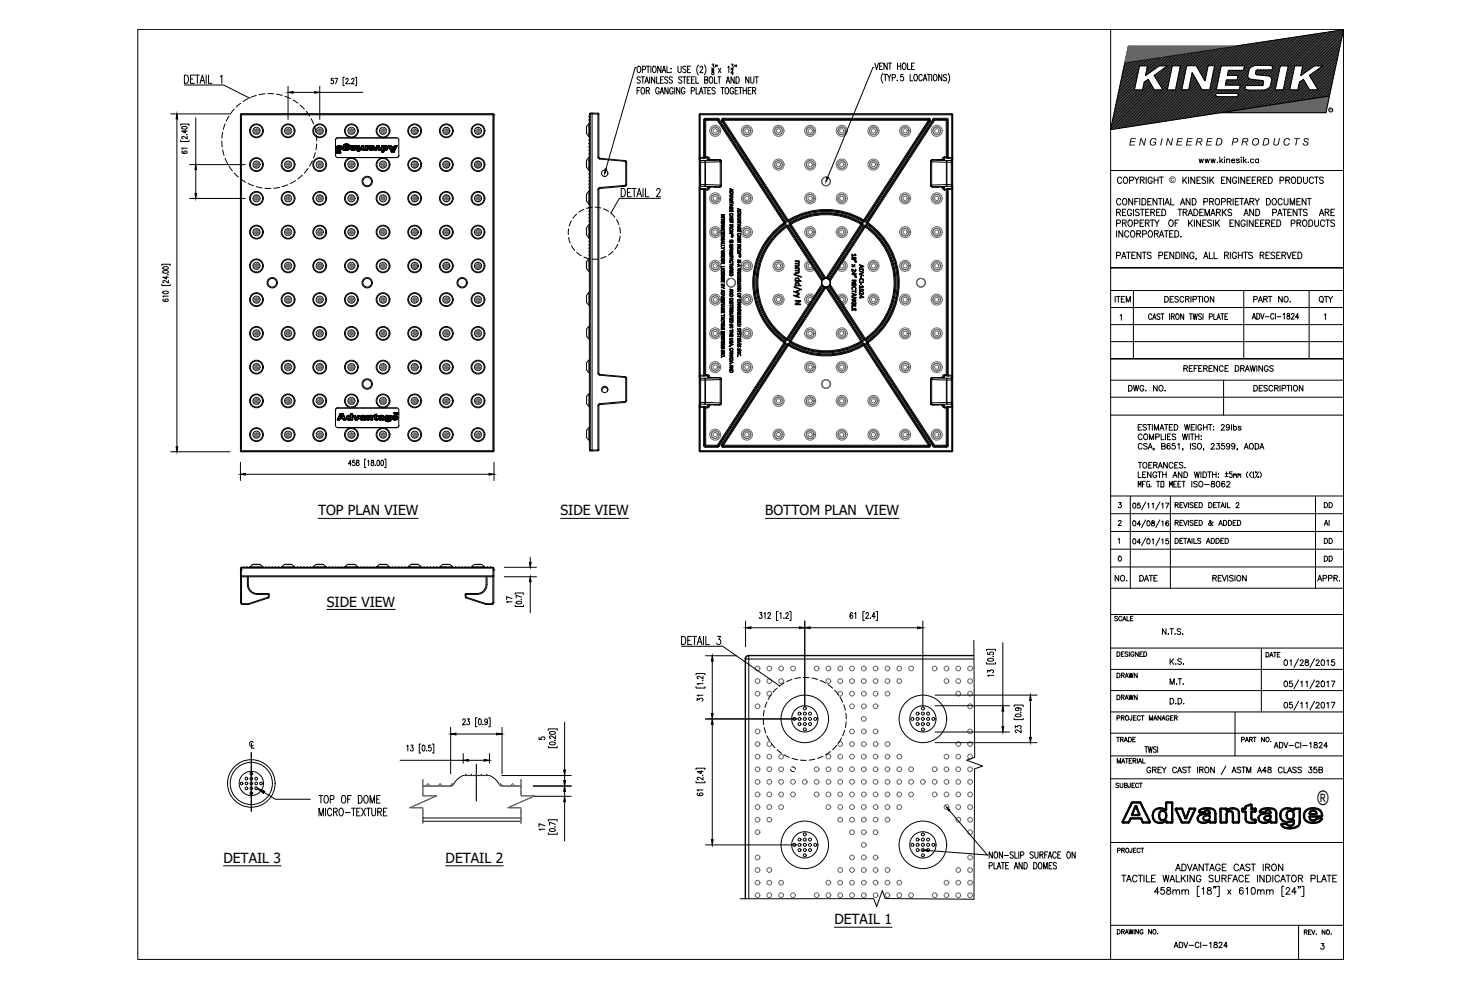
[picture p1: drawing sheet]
<svg xmlns="http://www.w3.org/2000/svg" width="914mm" height="610mm" viewBox="0 0 914 610" stroke-linecap="round" stroke-linejoin="round" font-family="sans-serif">
<defs><g id="words">
<text font-size="12.4" x="813" y="497">®</text>
<g font-size="9.3">
<text x="791" y="413">01/28/2015</text>
<text x="791" y="426">05/11/2017</text>
<text x="791" y="439">05/11/2017</text>
</g>
<g font-size="8.6">
<text x="196" y="318">TOP PLAN VIEW</text>
<text x="346" y="318">SIDE VIEW</text>
<text x="472" y="318">BOTTOM PLAN VIEW</text>
<text x="202" y="374">SIDE VIEW</text>
<text x="138" y="532">DETAIL 3</text>
<text x="275" y="532">DETAIL 2</text>
<text x="515" y="570">DETAIL 1</text>
</g>
<g font-size="8.4">
<text x="698" y="316">05/11/17</text>
<text x="698" y="327">04/08/16</text>
</g>
<text font-size="7.5" x="687" y="188">ITEM DESCRIPTION PART NO. QTY</text>
<g font-size="7.1">
<text x="739" y="102">www.kinesik.ca</text>
<text x="707" y="198">CAST IRON TWSI PLATE</text>
<text x="772" y="198">ADV-CI-1824</text>
<text x="729" y="230">REFERENCE DRAWINGS</text>
<text x="695" y="243">DWG. NO. DESCRIPTION</text>
<text x="687" y="360">NO. DATE REVISION APPR.</text>
<text x="721" y="424">M.T.</text>
<text x="721" y="436">D.D.</text>
<text x="785" y="463">ADV-CI-1824</text>
<text x="723" y="586">ADV-CI-1824</text>
</g>
<g font-size="6.6">
<text x="724" y="337">DETAILS ADDED</text>
<text x="816" y="337">DD</text>
<text x="816" y="347">DD</text>
<text x="721" y="411">K.S.</text>
</g>
<text font-size="6.3" x="696" y="90">ENGINEERED PRODUCTS</text>
<g font-size="6.2">
<text x="724" y="314">REVISED DETAIL 2</text>
<text x="816" y="314">DD</text>
<text x="724" y="325">REVISED &amp; ADDED</text>
<text x="821" y="325" transform="rotate(-90 821 325)">AI</text>
<text x="687" y="384">SCALE</text>
<text x="688" y="406">DESIGNED</text>
<text x="780" y="407">DATE</text>
<text x="688" y="419">DRAWN</text>
<text x="688" y="433">DRAWN</text>
<text x="688" y="446">PROJECT MANAGER</text>
<text x="688" y="459">TRADE</text>
<text x="765" y="459">PART NO.</text>
<text x="688" y="472">MATERIAL</text>
<text x="687" y="487">SUBJECT</text>
<text x="688" y="527">PROJECT</text>
<text x="688" y="577">DRAWING NO.</text>
<text x="804" y="578">REV. NO.</text>
</g>
<text font-size="5.6" x="722" y="113">©</text>
<text font-size="1.9" x="820" y="69">R</text>
</g></defs>
<!-- layer: Visible Narrow (ANSI) -->
<g fill="none" stroke="#000" stroke-width=".62">
<path d="M434 74h1M435 74v23M435 74v24M435 74h.1M435 74h8zM435 73v1M443 74h.1M443 73v1M443 74l41 63M444 73h-1h-8l-1 1v24M444 73l41 64v1M444 73l-1 1"/>
<path d="M445 75l40 62h2M446 75l40 61M446 75v-1l40 62M446 74h127h-127M446 74l-1 1M446 74h.1M446 73v1M446 74h127v1M446 74v1M573 73h1v2M573 73h-127l-1 1v1M573 73l1 1"/>
<path d="M573 75v-1l-40 62M573 75l-40 61M574 74l-41 62M574 74l-1 1M574 74v1M574 75l-40 62h-2M576 73l-42 64 1 1M576 73h8l1 1v24M576 73v1M576 74l-41 63M576 74h.1M576 74h1"/>
<path d="M577 73l-1 1M577 74h7M577 74h7v23M577 74h-1M577 74l-41 63M577 74h.1M584 74h.1M584 73l1 1M584 74l1 24M584 74v23M208 85l-1 1v10l1 1M245 85h-37h37l1 1v10l-1 1h-37"/>
<path d="M432 98v-27h155v27M435 97v-23h8l41 63M431 117v114M432 117v114M434 117v114M435 118v113M584 118v113M585 118v113M585 117v114M587 117v114M588 117v114M484 137a45 45 0 0 0 0 74"/>
<path d="M484 138a45 45 0 0 0 0 73M484 137v1M485 138a44 44 0 0 0 0 73M485 137v1M485 139h.1M485 139h1M485 139a43 43 0 0 0 0 71M485 140l22 33M485 140a43 43 0 0 0 0 69M485 140h1M485 139v1M485 139a43 43 0 0 0 0 70"/>
<path d="M485 139l1 1M486 136l1 1M486 140l21 33M486 140a42 42 0 0 0 0 69h-1M486 136h1M486 140h.1M486 136h.1M486 136l-1 1M486 139l22 33M486 139v1M486 136a45 45 0 0 1 47 0M487 136a45 45 0 0 1 46 0"/>
<path d="M487 137a44 44 0 0 1 45 0M487 139l21 33M487 137l1 1M487 137v2M487 137a43 43 0 0 1 45 0M488 138h.1M488 138a43 43 0 0 1 44 0M488 138l-1 1 22 33M488 139h-1M488 139l21 33M488 139a42 42 0 0 1 44 0M488 138l22 34"/>
<path d="M488 138v1M488 138a43 43 0 0 1 43 0M531 138l-22 34M531 138l1 1M532 139l-21 33M532 139l-22 33M532 138h-1M532 138v1l-22 33M532 137v1M532 137v2M533 136h.1M533 136l1 1"/>
<path d="M533 136l-1 1M533 140v-1l-22 33M533 140l-21 33M533 140h.1M533 140l1-1a42 42 0 0 1 0 70h-1M533 140a42 42 0 0 1 0 69h1M534 140l-22 33M534 140h-1M534 140a43 43 0 0 1 0 69M534 139v1M534 139a43 43 0 0 1 0 71M534 139h-1"/>
<path d="M534 137l1 1M535 138a44 44 0 0 1 0 73M535 137v1M535 137h1M535 138a45 45 0 0 1 0 73M536 137l-1 1M536 137a45 45 0 0 1 0 74M507 175l-22 34M507 176l-21 33M508 177l-22 33M508 177l-21 33M509 177l-22 33 1 1"/>
<path d="M509 177l-21 33M509 177l22 34M510 177l-22 34M510 177l22 33M510 177l21 32M511 177l21 33M511 177l22 33v-1M512 176l21 33M512 175l22 34M484 212l-41 63h-8v-23M484 211v1zM485 211v1l-41 63"/>
<path d="M485 211v1M485 209h.1M485 209v1h1M485 212l2 1M486 209h-1M486 213l-40 62M486 213l-40 61M486 213h.1M486 209v1M486 213l-40 62v-1M486 213a45 45 0 0 0 47 0M487 213l-1-1h-1l-40 62"/>
<path d="M487 213h.1M487 213a45 45 0 0 0 46 0M487 213h-1M487 212a44 44 0 0 0 45 0M487 210h1M487 210v1v1l1-1M487 211a43 43 0 0 0 45 0M488 211a43 43 0 0 0 44 0M488 210a42 42 0 0 0 44 0M488 210v1M488 211h.1M488 211a43 43 0 0 0 43 0"/>
<path d="M531 211h1M532 210l-1 1M532 210v1M532 210v1v1v-1M533 213h.1M533 213l40 62v-1M533 213l40 61M533 213l-1-1h2l40 62M534 212l-1 1M534 209a.6 .6 0 0 1 0 1 .6 .6 0 0 1-1 0M535 211l-1 1 42 63M535 211l-1 1"/>
<path d="M535 212l41 63M535 211v1M535 211l1 1M536 212l41 63M536 212h-1M208 252h37zM208 252l-1 1v10l1 1M245 252l1 1v10l-1 1h-37M432 251v27h155v-27M434 251v24l1 1h8l1-1M435 251v24v-23M584 252v23h-7"/>
<path d="M585 251v24l-1-23M585 251v24l-1 1h-7l-1-1M434 275h1M435 275h.1M435 275v1M435 275h8h-8M443 275h.1M443 275l41-63-41 63M443 275v1M443 275h1M445 274v1l1 1M445 274l1 1"/>
<path d="M446 275v1M446 274v1h127M446 274v1M573 275h-127h127M573 275h.1M573 275v1M573 274v1M574 274v2h-1h-127M574 274l-1 1M576 275h1M577 275h-1M577 275h7"/>
<path d="M577 275h.1M577 275v1M584 275h.1M584 275h-7M585 275l-1 1M148 355v17M149 356v16M150 350h1M152 350h1M153 356v5a6 6 0 0 0 6 6M153 356v5a5 5 0 0 0 6 5M154 350h.1"/>
<path d="M154 350h8M154 350l2-2h4l2 2M156 348h1M157 348h1M158 348h.1M159 348h.1M160 348h.1M162 350h.1M164 350h.1M166 350h.1M168 350h.1M170 350h.1"/>
<path d="M172 350h.1M174 350h-1M174 350h.1M176 348h.1M177 348h.1M177 348h1M178 348h1M179 348h1h-4l-2 2M180 348l2 2h-8M183 350h1M185 350h1M187 350h1"/>
<path d="M189 350h1M191 350h1M193 350h.1M193 350h8M195 348h4l2 2M196 348l-2 2M196 348h1M197 348h.1M198 348h.1M199 348h.1M201 350h1zM203 350h1"/>
<path d="M205 350h.1M207 350h.1M209 350h.1M211 350h.1M213 350h-1M213 350h.1M213 350h8M213 350l2-2h4l2 2M215 348h.1M216 348h.1M217 348h.1M217 348h1"/>
<path d="M218 348h1M221 350h.1M222 350h1M224 350h1M226 350h1M228 350h1M230 350h1M233 350h-1M233 350h7M234 348h1M235 348h1M236 348h1"/>
<path d="M237 348h.1M238 348h.1M238 348h-4l-1 2M238 348l2 2M240 350h1h-1M242 350h1M244 350h1M246 350h.1M248 350h.1M250 350h.1M252 350h.1M252 350h8"/>
<path d="M254 348h4l2 2M254 348l-2 2M255 348h.1M256 348h.1M256 348h1M257 348h1M260 350h.1M261 350h1M263 350h1M265 350h1M267 350h1M269 350h1"/>
<path d="M272 350h-1M272 350h7M272 350l1-2h5l1 2M273 348h1M274 348h1M275 348h1M276 348h.1M277 348h.1M279 350h1zM281 350h1M283 350h1M285 350h1"/>
<path d="M287 350h.1M289 350h.1M291 350h.1M291 350h8M291 350l2-2h4l2 2M293 348h.1M294 348h.1M295 348h.1M296 348h.1M296 348h1M299 350h.1M300 356v5a5 5 0 0 1-6 5h-7"/>
<path d="M300 350h1M300 356v5a6 6 0 0 1-6 6M302 350h1M304 356v16M305 355v17M149 373h4M150 372h3M150 372h-2l1 1M150 372l-1 1M153 372v1M158 367h7v1M159 366h7v1v2"/>
<path d="M165 369l-12 3M166 369l-13 4M287 368l13 5M287 367l1 1M288 366l-1 1v1M288 369l12 3M295 367h-7M300 372h4M300 372v1M304 372v1h-4M304 372h1l-1 1"/>
<circle cx="158" cy="81" r="4"/>
<circle cx="178" cy="81" r="4"/>
<circle cx="197" cy="81" r="4"/>
<circle cx="217" cy="81" r="4"/>
<circle cx="236" cy="81" r="4"/>
<circle cx="256" cy="81" r="4"/>
<circle cx="275" cy="81" r="4"/>
<circle cx="295" cy="81" r="4"/>
<circle cx="158" cy="102" r="4"/>
<circle cx="178" cy="102" r="4"/>
<circle cx="197" cy="102" r="4"/>
<circle cx="217" cy="102" r="4"/>
<circle cx="227" cy="112" r="3"/>
<circle cx="236" cy="102" r="4"/>
<circle cx="256" cy="102" r="4"/>
<circle cx="275" cy="102" r="4"/>
<circle cx="295" cy="102" r="4"/>
<circle cx="158" cy="122" r="4"/>
<circle cx="178" cy="122" r="4"/>
<circle cx="197" cy="122" r="4"/>
<circle cx="217" cy="122" r="4"/>
<circle cx="236" cy="122" r="4"/>
<circle cx="256" cy="122" r="4"/>
<circle cx="275" cy="122" r="4"/>
<circle cx="295" cy="122" r="4"/>
<circle cx="158" cy="143" r="4"/>
<circle cx="178" cy="143" r="4"/>
<circle cx="197" cy="143" r="4"/>
<circle cx="217" cy="143" r="4"/>
<circle cx="236" cy="143" r="4"/>
<circle cx="256" cy="143" r="4"/>
<circle cx="275" cy="143" r="4"/>
<circle cx="295" cy="143" r="4"/>
<circle cx="158" cy="164" r="4"/>
<circle cx="168" cy="174" r="3"/>
<circle cx="178" cy="164" r="4"/>
<circle cx="197" cy="164" r="4"/>
<circle cx="217" cy="164" r="4"/>
<circle cx="227" cy="174" r="3"/>
<circle cx="236" cy="164" r="4"/>
<circle cx="256" cy="164" r="4"/>
<circle cx="275" cy="164" r="4"/>
<circle cx="285" cy="174" r="3"/>
<circle cx="295" cy="164" r="4"/>
<circle cx="510" cy="174" r="2.6"/>
<circle cx="158" cy="185" r="4"/>
<circle cx="178" cy="185" r="4"/>
<circle cx="197" cy="185" r="4"/>
<circle cx="217" cy="185" r="4"/>
<circle cx="236" cy="185" r="4"/>
<circle cx="256" cy="185" r="4"/>
<circle cx="275" cy="185" r="4"/>
<circle cx="295" cy="185" r="4"/>
<circle cx="158" cy="206" r="4"/>
<circle cx="178" cy="206" r="4"/>
<circle cx="197" cy="206" r="4"/>
<circle cx="217" cy="206" r="4"/>
<circle cx="236" cy="206" r="4"/>
<circle cx="256" cy="206" r="4"/>
<circle cx="275" cy="206" r="4"/>
<circle cx="295" cy="206" r="4"/>
<circle cx="158" cy="227" r="4"/>
<circle cx="178" cy="227" r="4"/>
<circle cx="197" cy="227" r="4"/>
<circle cx="217" cy="227" r="4"/>
<circle cx="227" cy="237" r="3"/>
<circle cx="236" cy="227" r="4"/>
<circle cx="256" cy="227" r="4"/>
<circle cx="275" cy="227" r="4"/>
<circle cx="295" cy="227" r="4"/>
<circle cx="158" cy="247" r="4"/>
<circle cx="158" cy="247" r="2.2"/>
<circle cx="178" cy="247" r="4"/>
<circle cx="178" cy="247" r="2.2"/>
<circle cx="197" cy="247" r="4"/>
<circle cx="197" cy="247" r="2.2"/>
<circle cx="217" cy="247" r="4"/>
<circle cx="217" cy="247" r="2.2"/>
<circle cx="236" cy="247" r="4"/>
<circle cx="236" cy="247" r="2.2"/>
<circle cx="256" cy="247" r="4"/>
<circle cx="256" cy="247" r="2.2"/>
<circle cx="275" cy="247" r="4"/>
<circle cx="275" cy="247" r="2.2"/>
<circle cx="295" cy="247" r="4"/>
<circle cx="295" cy="247" r="2.2"/>
<circle cx="158" cy="268" r="4"/>
<circle cx="158" cy="268" r="2.2"/>
<circle cx="178" cy="268" r="4"/>
<circle cx="178" cy="268" r="2.2"/>
<circle cx="197" cy="268" r="4"/>
<circle cx="197" cy="268" r="2.2"/>
<circle cx="217" cy="268" r="4"/>
<circle cx="217" cy="268" r="2.2"/>
<circle cx="236" cy="268" r="4"/>
<circle cx="236" cy="268" r="2.2"/>
<circle cx="256" cy="268" r="4"/>
<circle cx="256" cy="268" r="2.2"/>
<circle cx="275" cy="268" r="4"/>
<circle cx="275" cy="268" r="2.2"/>
<circle cx="295" cy="268" r="4"/>
<circle cx="295" cy="268" r="2.2"/>
<circle cx="497" cy="437" r=".9"/>
<circle cx="569" cy="437" r=".9"/>
<circle cx="490" cy="444" r=".9"/>
<circle cx="493" cy="440" r=".9"/>
<circle cx="493" cy="444" r=".9"/>
<circle cx="493" cy="447" r=".9"/>
<circle cx="497" cy="444" r="15"/>
<circle cx="497" cy="440" r=".9"/>
<circle cx="497" cy="450" r=".9"/>
<circle cx="497" cy="444" r=".9"/>
<circle cx="497" cy="447" r=".9"/>
<circle cx="500" cy="444" r=".9"/>
<circle cx="500" cy="447" r=".9"/>
<circle cx="500" cy="440" r=".9"/>
<circle cx="503" cy="444" r=".9"/>
<circle cx="563" cy="444" r=".9"/>
<circle cx="566" cy="444" r=".9"/>
<circle cx="566" cy="440" r=".9"/>
<circle cx="566" cy="447" r=".9"/>
<circle cx="569" cy="444" r="15"/>
<circle cx="569" cy="447" r=".9"/>
<circle cx="569" cy="444" r=".9"/>
<circle cx="569" cy="440" r=".9"/>
<circle cx="569" cy="450" r=".9"/>
<circle cx="573" cy="447" r=".9"/>
<circle cx="573" cy="444" r=".9"/>
<circle cx="573" cy="440" r=".9"/>
<circle cx="576" cy="444" r=".9"/>
<circle cx="155" cy="483" r="15"/>
<circle cx="155" cy="483" r="13"/>
<circle cx="493" cy="518" r=".9"/>
<circle cx="497" cy="515" r=".9"/>
<circle cx="497" cy="518" r=".9"/>
<circle cx="500" cy="518" r=".9"/>
<circle cx="566" cy="518" r=".9"/>
<circle cx="569" cy="518" r=".9"/>
<circle cx="569" cy="515" r=".9"/>
<circle cx="573" cy="518" r=".9"/>
<circle cx="490" cy="521" r=".9"/>
<circle cx="493" cy="521" r=".9"/>
<circle cx="493" cy="525" r=".9"/>
<circle cx="497" cy="521" r="15"/>
<circle cx="497" cy="521" r=".9"/>
<circle cx="497" cy="528" r=".9"/>
<circle cx="497" cy="525" r=".9"/>
<circle cx="500" cy="521" r=".9"/>
<circle cx="500" cy="525" r=".9"/>
<circle cx="503" cy="521" r=".9"/>
<circle cx="563" cy="521" r=".9"/>
<circle cx="566" cy="525" r=".9"/>
<circle cx="566" cy="521" r=".9"/>
<circle cx="569" cy="521" r="15"/>
<circle cx="569" cy="521" r=".9"/>
<circle cx="569" cy="528" r=".9"/>
<circle cx="569" cy="525" r=".9"/>
<circle cx="573" cy="525" r=".9"/>
<circle cx="573" cy="521" r=".9"/>
<circle cx="576" cy="521" r=".9"/>
</g>
<!-- layer: Visible (ANSI) -->
<g fill="none" stroke="#000" stroke-width=".62">
<path d="M105 70h37M109 73v203M148 71h.1M148 71v207M149 70v1zM149 70h.1M149 70h155M149 70l-1 1M149 71v207M149 71h155v207M304 70l1 1zM304 70l1 1v207"/>
<path d="M304 70h.1M305 71h.1M305 71v207M362 79v1M362 78v1M363 77v1M363 78v4M364 76l-2 2v4l1 2M364 78v1M364 74h.1M364 72h.1M364 70v208"/>
<path d="M364 70h.1M365 70h-1v208h1M365 70h.1M365 70h4M365 70h-1M369 70v27M369 70h.1M369 70h-4v208M369 70l1 27M431 71v207M431 71v27M432 70h155"/>
<path d="M432 70l-1 1M432 70h.1M587 70l1 1zM587 70l1 1M588 71v207M588 71h.1M362 99v4l1 2M362 99v1M362 81h.1M362 82h.1M362 80h.1M362 99l1-2v2"/>
<path d="M363 82v2M363 99v4M363 84h1M364 97h-1M364 99h.1M364 94v1M364 90v1M364 86v1M364 82v1M364 84v1M364 88v1M364 92v1"/>
<path d="M364 97h.1M370 97v1M370 97h-1l1 1M370 98l16 1M370 98l16 2M370 98h.1M386 100v14M386 99h.1M386 99l1 1M386 99v1M387 100h-1h1M431 98l1 2"/>
<path d="M431 97h3M431 97v1M432 100h.1M432 98v1M432 97v1M432 98h-1M432 99h3M432 99v1M432 99v16M435 97v1M435 97h-1M435 97h.1"/>
<path d="M435 97h1M435 99v16M435 99v1M435 98l2-1 1 1M435 98h-3M436 98l5 1h-3M436 97v1M436 98l1 1M436 97h2v1M438 98v1M441 99h3M441 99h.1"/>
<path d="M444 99h.1M444 99h-9M444 99l1 1h-1zM444 99h1M444 99l1 1v15M574 99v16M575 99v1h-1zM575 99h3M575 99h-1M575 99h9M578 99h-3M578 99h.1"/>
<path d="M583 98l-5 1 3-1M583 97l1 1M583 98l-1 1M583 97l-2 1M583 97h-1l-1 1M584 98h3M584 99h3M584 99v16M584 99v1M584 97h.1M584 97h-1v1M584 97h1"/>
<path d="M585 97l-1 1M585 97h.1M585 97h3M587 99v16M587 99l1 1M587 98v1M587 98h1M587 97v1M588 100h.1M588 97v1M588 98v2M362 120h.1"/>
<path d="M362 100h.1M362 102h.1M362 103h.1M362 101h.1M363 103v2M363 118v2M363 120v4M363 118l-1 2v4l2 2M363 105h1M364 118h-1M364 119v1M364 115v1"/>
<path d="M364 111v1M364 107v1M364 103v1M364 105v1M364 109v1M364 113v1M364 117v1M369 117v113M369 116h1v1h-1zM369 117v113l1 1M386 114l-16 2M386 115l-16 1"/>
<path d="M386 114v1M386 114h1M386 100h1M387 114l-1 1M387 100v14M431 116v1h4M431 116h1M432 105v4M432 114v1M432 114h3M432 114l-1 2M432 114h.1"/>
<path d="M432 116h3M432 116v1M432 115h3M432 115v1M435 117h.1M435 117h1M435 115h9M435 116v1M435 100h-3v14M435 100h9v14M435 100v14M435 114h9"/>
<path d="M435 114v1M436 116v1M437 116v1l-2-1M437 115v1M437 116h1M438 116v1h-2M438 115v1M441 115l-5 1 1-1M441 115h.1M441 115h3M444 115h-3M444 115h.1"/>
<path d="M444 114l1 1M444 114v1M445 115h-1M450 116l2 1-2 1 1-1zM450 118h2v1h-1zM451 117h1h-1zM574 115h1M575 114l-1 1M575 114v1M575 115h3M575 115h.1M578 115l5 1v1h1"/>
<path d="M578 115h.1M581 116h1M581 115v1M581 116l1 1h1M582 116h.1M582 116l1 1M584 117h.1M584 100h4v14M584 100h-9v14M584 114h4M584 100v14M584 114h-9"/>
<path d="M584 114v1M584 116l-1 1M584 116l1 1M584 115h3M584 115h-9M585 117h-1M587 115v1M587 116v1M587 116h-3M588 114l-1 1M588 114v2M588 114h.1"/>
<path d="M588 116v1h-3M588 116h-1M362 121h.1M362 123h.1M362 123v1M362 122h.1M363 124v2M363 139v2M363 139l-1 2v4M364 139h-1M364 136v1M364 132v1"/>
<path d="M364 128v1M364 124h.1M364 130v1M364 134v1M364 138v1M445 133h2l-2 1h2h-2l2-1zM445 133h2zM445 136h2v1v-1h-1v1v-1h-1v2zM445 135h2v1v-1zM445 138h2v1h-2l1-1zM445 140h2l-2 1h2h-2l2-1zM446 138h1v1h-1z"/>
<path d="M450 121l2 1-2 1 1-1zM450 123h2l-1 1h1h-2l2-1zM450 126l2 1h-2h1zM450 137h2v-1v2v-1zM450 120h2h-2l2 1zM450 139h2v1h-1l-1 1 1-1zM450 125h2v-1v2v-1zM450 129h2v2v-1h-1v1v-1h-1v1zM450 133l2 1-2 1 1-1zM450 139h2zM450 135h1h-1l1 1 1-1v1v-1l-1 1zM450 128h2v1v-1h-1l-1 1h1v-1v1z"/>
<path d="M451 122h1h-1zM451 126l1 1h-1zM451 134h1h-1zM451 139h1v1zM455 138l2 1-2 1 1-1zM455 135h2l-2 1 2 1h-2l2-2zM455 133l2 1-2 1h1zM455 129l2 1h-2h1zM455 130h2v1l-1 1zM455 133l2-1-2 1h2zM455 137h2v1zM455 131h2l-1 1z"/>
<path d="M456 139h1h-1zM456 134h1l-1 1zM456 129h1l-1 1zM362 144l1 2M362 142h.1M362 143v1M362 143h.1M362 141h.1M363 145l1 2M363 141v4M363 160v1M363 160l-1 1v5l1 1"/>
<path d="M364 160h-1M364 157v1M364 153v1M364 149h.1M364 144v1M364 151h.1M364 155v1M364 159v1M364 140v1M445 141l2 1-2 1 1-1zM445 143h2v1v-1zM445 144h2z"/>
<path d="M445 147h2l-2 1h2h-2l2-1zM445 148l2 1-2 1 1-1zM445 151h2h-2v1zM445 150h2h-2v1zM445 153l2-1-1 1 1 1zM445 158h2v1h-2zM445 156h2l-2 2h2h-2l2-1zM445 160h2v1v-1h-1v1v-1h-1v1zM445 155h2h-2l2 1h-2zM445 158h2v1h-1zM446 141l1 1h-1zM446 149h1h-1z"/>
<path d="M450 143h2l-1 1h1h-2l2-1zM450 153l2 1h-2h1zM450 154h2l-1 2h1h-2l2-1zM450 148h2zM450 158h2v1v-1h-1v1v-1zM450 151h2l-1 1 1 1h-2l2-1h-2l2-1zM450 159l2 1-2 1 1-1zM450 156h2l-2 1h1h1h-2zM450 149h1v1l1-1v1v-1l-1 1zM451 153h1l-1 1zM451 160h1h-1zM451 145l1-1v1z"/>
<path d="M451 145h1l-1 1h1h-1h1h-1l1-1zM455 149h2v1v-1zM455 152h2v1h-2l1-1zM455 155h2l-2 1h2h-2l2-1zM455 142h2v1v-1h-1v1v-1h-1v1zM455 145l2 1-2 1h1zM455 148l1-1-1 1h1l1-1v1h-1v-1l-1 1zM455 151h2zM455 140h2v1h-1h1a.7 .7 0 0 0 0-1 .7 .7 0 0 0-1 0 .7 .7 0 0 0 0 1h-1zM456 146h1l-1 1zM456 157h1v1zM456 158h1h-1l1 1h-1l1-1h-1h1z"/>
<path d="M456 152h1v1zM526 157h2v1h-2zM526 159h1h1v1h-2zM100 175v1h5v-1M100 164v-1h5v1M101 180a1.7 1.7 0 0 1 2-1 1.7 1.7 0 0 1 1 2 1.7 1.7 0 0 1-2 1 1.7 1.7 0 0 1-1-2zM101 167a1.7 1.7 0 0 1 2 0 1.7 1.7 0 0 1 1 1l-3 1zM101 165a1.7 1.7 0 0 1 2-1 1.7 1.7 0 0 1 1 2 1.7 1.7 0 0 1-2 0 1.7 1.7 0 0 1-1-1zM103 170v2l-3-1h4M104 170h.1M104 173v2l-3-2-1 1 1 1M362 162v1"/>
<path d="M362 164v1M362 165v1M362 163v1M362 162h.1M363 162v5M363 167l1 1M364 161v1M445 161h2v2l-1-1-1 1 1-1zM445 166h2zM445 164l2 1h-2zM445 168h2v1v-1h-1v1v-1h-1v1zM445 170h2l-2 1h2h-2l2-1z"/>
<path d="M445 175h2v1l-2 1zM445 173h2v1v-1h-1v1v-1h-1v1zM445 179l2 1h-2h1zM445 177h2h-1l1 1zM445 172l1-1-1 1h1l1-1v1l-1 1 1-1h-1v1h-1zM445 167l2-1v1l-1 1 1-1h-1h-1v1zM445 175h1v1zM446 179l1 1h-1zM446 162h1zM446 175h1v1zM450 163h2v-1v2v-1zM450 166h2v1h-1h-1l1-1z"/>
<path d="M450 167h2v2v-1h-1v1v-1h-1v1zM450 169h2v1h-1zM450 178l2 1-2 1 1-1zM450 164h2h-2l2 1h-2zM450 161h2v1v-1h-1v1zM451 179h1h-1zM451 166h1v1zM455 161h1v1v-1l1 1h-1l1-1h-1v1zM455 167h2v1h-1h-1l1-1zM455 168l2 1-2 1h1zM455 170h2v1h-1zM455 172h2v1v-1h-1v1v-1h-1v1z"/>
<path d="M455 175l2 1-2 1 1-1zM455 177h2v1h-1h-1h1zM455 160l2 1zM455 179h2h-1l1 1-1-1-1 1 1-1zM455 163l2 1-2 1 1-1zM455 166h2v-1v2v-1zM455 173h2l-2 1 2 1h-2h2l-2-1h2zM456 169h1h-1zM456 176h1h-1zM456 164h1h-1zM456 167h1v1h-1zM456 177h1v1h-1z"/>
<path d="M490 180h1l2-1-2 1 2 1-3-1zM490 169l4 2zM490 177l4 2zM491 165h2v4h-2l2-1-1-1h-1l2-1h-1zM491 161h2v3h-2h2l-1-1h-1l2-1zM491 175l2-1v1v1h1h-3zM491 172h2v1l1 1h-3zM491 172h1l1 1h-2zM491 175h1h1l-2 1zM526 163l1 1v-1v1v1v-1l-1 1v-1zM526 173h2v1h-2l1-1zM526 166l1 1 1-1v1h-1l-1-1v2z"/>
<path d="M526 180h2v-1v2v-1zM526 175h2v1v-1h-1v1v-1h-1v1zM526 168l2 1h-2zM527 173h1v1h-1zM527 171h1zM527 161h1zM527 170h1zM527 161l1 1zM528 169h.1M530 169l3-1-2 1 2 1zM530 166h3v1l-2 1zM530 163l3 2h-3h1v-1z"/>
<path d="M530 174h3zM530 176v1h2v-1l1 1h-3v1zM530 178l2 1v-1l1 2h-2zM530 172h2l1 2-1-2h-1l-1 2zM531 166h1v1h-1zM531 175v1zM531 170v1zM531 164h1l-1 1zM532 164h.1M101 185h-1a1.7 1.7 0 0 0 2 1 1.7 1.7 0 0 0 2-1 1.1 1.1 0 0 0-2-1 1 1 0 0 0 0 2h1M104 183h-4h1M363 181v7"/>
<path d="M363 181l-1 1v5l1 1M363 188l1 1M364 180l-1 1M445 181h2v1h-2zM445 184l2 1h-2h1zM445 183l2-1-2 1 2 1zM445 185h2l-2 2h2h-2l2-1zM445 188h2v-1v1zM445 188l2 1-2 1 1-1zM445 192h2v1v-1h-1v1v-1h-1v1zM445 195l2 1-2 1h1zM445 195h2v-1v1z"/>
<path d="M445 199h2v1zM445 181h2l-1 1zM445 190h2v1l-1 1 1-1-1-1-1 1h1v1h-1zM446 184h1l-1 1zM446 189h1h-1zM446 196h1h-1zM450 182h2v1h-1zM450 184h2v1h-1zM450 186h2zM450 188h2v1zM450 180h2l-1 1h1h-2l2-1zM450 192h2v1h-1z"/>
<path d="M450 195h2v1zM450 189h2v2l-1-1-1 1 1-1zM450 198h2v1h-1zM450 191h2zM450 196h2v2v-1h-1v1v-1h-1v1zM450 194l2-1-2 1h1l1 1-2-1zM450 187l1-1v1l1-1v1v1v-1l-1 1zM450 192h1v1zM451 190h1zM451 192h1v1zM455 191h2zM455 197h2l-2 1 1-1z"/>
<path d="M455 185h2v1v-1h-1v1v-1h-1v1zM455 191h2l-2 2h2h-2l2-1zM455 195h2v1v-1h-1v1v-1h-1v1zM455 183h2v1v-1h-1v1v-1zM455 200h2v1h-2zM455 186h2l-2 2h2h-2l2-1zM455 193h2v2v-1h-1h-1v1zM455 198h2v1h-1h-1zM455 189h2v1v-1h-1l-1 1 1-1v1h-1zM456 197h1zM457 192h.1M457 187h.1"/>
<path d="M490 182h1l2-1v1l-2 1 2 1-3-1zM491 185h3v1l-3 2h3h-3v-1l2-1h-2zM491 180h.1M491 183h.1M493 186h.1M526 181l2 1-2 1v-1v-1zM526 190h2v2v-1h-1v1v-1h-1v1zM526 183h2l-2 2h2h-2l2-1zM526 189h2h-2v1zM526 186h2v2v-1l-1-1-1 1v1h1v-1v1h-1zM527 181l1 1h-1zM528 184h.1"/>
<path d="M528 182h.1M530 180l2 1 1-1v1l-1 1-1-1-1 1zM531 182l2 2h-3l1-1zM531 183h1h-1zM532 183h.1M363 201v8M363 201l-1 2v4l1 2M363 209h1M364 201h-1M445 200l2 1zM445 201h2h-2v1zM445 202h2v1v-1h-1v1v-1h-1v2z"/>
<path d="M445 207l2-1-1 1h1zM445 210h2v-1v1zM445 211h2v1v-1h-1v1v-1h-1v1zM445 212h2l-2 1 2 1h-2h2l-2-1 2-1zM445 216l2 1zM445 217h2l-2 1h2h-2l2-1zM445 205l1-1-1 1 1 1 1-1-1 1 1-1h-1v1h-1zM445 208h1v1l1-1v1h-1l1-1h-1v1h-1zM445 214h1v1l1-1v1h-1h1l-1-1v1h-1zM445 219h2v1h-1l1-1h-2v1zM450 214h1zM450 200l2 1z"/>
<path d="M450 204h2v-1v2v-1zM450 206h2v2v-1h-1v1v-1h-1v1zM450 201h2l-1 1h1h-2l2-1zM450 205h2h-1v1h1h-2h1v-1zM450 220h2l-2 1h1zM450 212l2 1h-2h1zM450 216l2 1-2 1 1-1zM450 218h2l-1 1h1h-2l2-1zM450 209h2h-2l1 1h1h-2zM450 211l1-1v1l1-1v1v1v-1l-1 1zM451 212l1 1h-1zM451 217h1h-1z"/>
<path d="M455 205l2-1-1 1h1zM455 208h2v-1v1zM455 215l2 1zM455 209h2v1v-1h-1v1v-1h-1v1zM455 216h2l-2 1 2 1h-2l2-2zM455 220h.1M455 203h1h1v1v-1l-2 1zM455 206v1l2-1v1l-1-1-1 1zM455 213v1l2-1v1l-1-1-1 1zM455 200h2v1h-1zM455 211l2 1-2 1 2-1M455 211h.1"/>
<path d="M456 205h.1M457 216h.1M457 211l-2-1h2l-2 1M457 211h.1M457 211h-2l2 1M457 212h.1M362 224v4l1 2M363 222v8M363 230h1M364 222l-2 2M369 230l1 1M369 230h1"/>
<path d="M370 231h.1M370 231l16 1M370 231l16 2M386 233v15M386 232v1M386 232l1 1M386 233h1M387 233h.1M387 233v14M431 233l1 1M432 234h.1M432 232v1"/>
<path d="M432 231v1M432 232l-1 1M432 233h3M432 233v1M432 233v16M435 231v1M435 231h-4v2M435 231h.1M435 231h1M435 233v16M435 233v1M435 232h2l1 1"/>
<path d="M435 232h-3M435 234h-3v14M435 234h9v15M435 234v14M436 233h5M436 231v2M436 233h1M436 231l2 1v1M438 233h3M441 233h3M441 233h.1M444 233h.1"/>
<path d="M444 233h-9M444 233l1 1M444 233v1h1M445 221h.1M445 234v15M450 221h2v1l-1 1zM450 223l2 1h-2h1zM450 225l2 1-2 1 1-1zM450 227h2l-1 1h1h-2l2-1zM450 228h2v1l-1 1zM450 222h2h-1zM450 229h2l-1 1z"/>
<path d="M451 220h1l-1 1zM451 223l1 1h-1zM451 226h1h-1zM574 234v15M575 233h.1M575 233l-1 1M575 233v1h-1M575 233h9M578 233h-3M578 233h.1M581 233h-3M583 233h-5"/>
<path d="M583 232h1M583 233h-1M583 232l-2 1M583 231l-1 1-1 1M584 234h4v14M584 234h-9v15M584 234v14M584 232h3M584 233h3M584 233v16M584 233v1M584 231v1"/>
<path d="M584 231h-1v2M584 231h1M585 231l-1 1M585 231h3v2M587 233v16M587 233l1 1M587 232v1M587 232l1 1M587 231v1M588 234h.1M588 233v1M362 245v4l1 2"/>
<path d="M363 243v8M363 243l-1 2M363 251h1M364 243h-1M369 250v28h-4M369 250v28M370 249l-1 1h1M370 249v1M371 241a1.8 1.8 0 0 1 2-2 1.8 1.8 0 0 1 2 2M386 248l-16 1M386 248l-16 2M386 247h1"/>
<path d="M387 247l-1 1M431 250v1M431 250l1 1M432 249h.1M432 248h3M432 249l-1 1M432 248v1M432 251h3M432 251h.1M432 249h3M432 249v2M434 251h-3v27"/>
<path d="M434 251h1M435 251v1M435 252h1M435 249l9 1M435 251h1M435 251h.1M435 248l9 1M435 248v1M437 250l-1 1M437 250h.1M437 250h1M438 250v1l-2 1"/>
<path d="M438 250h.1M441 250h-5v2M441 250h.1M444 250h-3M444 250h.1M444 249h1M444 249v1M445 249l-1 1M445 249l-1 1h-3M574 249l1 1M575 249h-1M575 249v1"/>
<path d="M575 250h3M575 250h.1M578 250h5v2h1M578 250h.1M581 250h1M581 250h.1M581 250l1 1 1 1M582 250h.1M582 250l1 1M584 251v1M584 248h4M584 248l-9 1"/>
<path d="M584 248v1M584 251h-1M584 251h1M584 249h3M584 249l-9 1M585 251l-1 1M585 251h3M585 251h.1M587 249v2M587 251h.1M587 251h-3M588 249h-1"/>
<path d="M588 249v1M588 248v1M588 250v1M588 250l-1 1M105 279h37M148 278l1 1M148 278l1 1zM148 278h.1M149 279h155M149 278h155M149 279h.1M304 278h1l-1 1z"/>
<path d="M304 279h.1M305 278l-1 1M363 264v7M363 264l-1 2v4l1 1M363 271l1 1M364 278h.1M364 263l-1 1M364 278h1M365 278h.1M369 278h-4M369 278h.1M431 278l1 1"/>
<path d="M432 279h155M432 279h.1M587 279h.1M588 278l-1 1h-155M588 278l-1 1M588 278h.1M469 378h1l-1 1a1.1 1.1 0 0 1 1 2 1 1 0 0 1-2 0M471 379l1-1v4M474 379v-1l1 1-1 3h1M480 377h-1v6h1M481 379l1-1v4M485 379v-1a.8 .8 0 0 1 1 0 .8 .8 0 0 1 0 1l-1 3h2"/>
<path d="M487 377h1v6h-1M460 383v16M463 387h30M484 381h.1M497 383v53M429 416h6M433 420h.1M434 417v2l-2-2a1.1 1.1 0 0 0-2 1 .8 .8 0 0 0 1 1M435 405h19M439 408v32M460 406h.1M460 406v149"/>
<path d="M461 405h1v2h-2zM462 404h-1a1.7 1.7 0 0 0-1 3v147M462 404h139M462 404v1M462 405h139M429 424v1h6v-1M430 432v-1l2 1a1 1 0 0 1 1-1 1 1 0 0 1 0 2M434 429h-4l1 1M434 422h-4h1M435 444h57"/>
<circle cx="158" cy="81" r="2.2"/>
<circle cx="178" cy="81" r="2.2"/>
<circle cx="197" cy="81" r="2.2"/>
<circle cx="217" cy="81" r="2.2"/>
<circle cx="236" cy="81" r="2.2"/>
<circle cx="256" cy="81" r="2.2"/>
<circle cx="275" cy="81" r="2.2"/>
<circle cx="295" cy="81" r="2.2"/>
<circle cx="158" cy="102" r="2.2"/>
<circle cx="178" cy="102" r="2.2"/>
<circle cx="197" cy="102" r="2.2"/>
<circle cx="217" cy="102" r="2.2"/>
<circle cx="227" cy="112" r="2.6"/>
<circle cx="236" cy="102" r="2.2"/>
<circle cx="256" cy="102" r="2.2"/>
<circle cx="275" cy="102" r="2.2"/>
<circle cx="295" cy="102" r="2.2"/>
<circle cx="373" cy="107" r="2"/>
<circle cx="158" cy="122" r="2.2"/>
<circle cx="178" cy="122" r="2.2"/>
<circle cx="197" cy="122" r="2.2"/>
<circle cx="217" cy="122" r="2.2"/>
<circle cx="236" cy="122" r="2.2"/>
<circle cx="256" cy="122" r="2.2"/>
<circle cx="275" cy="122" r="2.2"/>
<circle cx="295" cy="122" r="2.2"/>
<circle cx="451" cy="132" r=".8"/>
<circle cx="158" cy="143" r="2.2"/>
<circle cx="178" cy="143" r="2.2"/>
<circle cx="197" cy="143" r="2.2"/>
<circle cx="217" cy="143" r="2.2"/>
<circle cx="236" cy="143" r="2.2"/>
<circle cx="256" cy="143" r="2.2"/>
<circle cx="275" cy="143" r="2.2"/>
<circle cx="295" cy="143" r="2.2"/>
<circle cx="446" cy="145" r=".7"/>
<circle cx="446" cy="146" r="1"/>
<circle cx="451" cy="141" r=".7"/>
<circle cx="451" cy="142" r="1"/>
<circle cx="456" cy="154" r=".7"/>
<circle cx="456" cy="145" r=".8"/>
<circle cx="456" cy="154" r="1"/>
<circle cx="526" cy="159" r=".5"/>
<circle cx="528" cy="159" r=".4"/>
<circle cx="158" cy="164" r="2.2"/>
<circle cx="168" cy="174" r="2.6"/>
<circle cx="178" cy="164" r="2.2"/>
<circle cx="197" cy="164" r="2.2"/>
<circle cx="217" cy="164" r="2.2"/>
<circle cx="227" cy="174" r="2.6"/>
<circle cx="236" cy="164" r="2.2"/>
<circle cx="256" cy="164" r="2.2"/>
<circle cx="275" cy="164" r="2.2"/>
<circle cx="285" cy="174" r="2.6"/>
<circle cx="295" cy="164" r="2.2"/>
<circle cx="510" cy="174" r="2.7"/>
<circle cx="510" cy="174" r="2.6"/>
<circle cx="527" cy="178" r="1"/>
<circle cx="531" cy="179" r=".5"/>
<circle cx="532" cy="179" r=".4"/>
<circle cx="158" cy="185" r="2.2"/>
<circle cx="178" cy="185" r="2.2"/>
<circle cx="197" cy="185" r="2.2"/>
<circle cx="217" cy="185" r="2.2"/>
<circle cx="236" cy="185" r="2.2"/>
<circle cx="256" cy="185" r="2.2"/>
<circle cx="275" cy="185" r="2.2"/>
<circle cx="295" cy="185" r="2.2"/>
<circle cx="446" cy="198" r=".8"/>
<circle cx="456" cy="182" r=".7"/>
<circle cx="456" cy="181" r="1"/>
<circle cx="158" cy="206" r="2.2"/>
<circle cx="178" cy="206" r="2.2"/>
<circle cx="197" cy="206" r="2.2"/>
<circle cx="217" cy="206" r="2.2"/>
<circle cx="236" cy="206" r="2.2"/>
<circle cx="256" cy="206" r="2.2"/>
<circle cx="275" cy="206" r="2.2"/>
<circle cx="295" cy="206" r="2.2"/>
<circle cx="451" cy="215" r=".8"/>
<circle cx="456" cy="219" r=".8"/>
<circle cx="158" cy="227" r="2.2"/>
<circle cx="178" cy="227" r="2.2"/>
<circle cx="197" cy="227" r="2.2"/>
<circle cx="217" cy="227" r="2.2"/>
<circle cx="227" cy="237" r="2.6"/>
<circle cx="236" cy="227" r="2.2"/>
<circle cx="256" cy="227" r="2.2"/>
<circle cx="275" cy="227" r="2.2"/>
<circle cx="295" cy="227" r="2.2"/>
<circle cx="373" cy="240" r="2"/>
<circle cx="155" cy="477" r=".8"/>
<circle cx="149" cy="483" r=".8"/>
<circle cx="152" cy="483" r=".8"/>
<circle cx="152" cy="480" r=".8"/>
<circle cx="152" cy="486" r=".8"/>
<circle cx="155" cy="483" r=".8"/>
<circle cx="155" cy="489" r=".8"/>
<circle cx="155" cy="480" r=".8"/>
<circle cx="155" cy="486" r=".8"/>
<circle cx="158" cy="483" r=".8"/>
<circle cx="158" cy="480" r=".8"/>
<circle cx="158" cy="486" r=".8"/>
<circle cx="161" cy="483" r=".8"/>
</g>
<!-- layer: dome-1 -->
<g fill="none" stroke="#000" stroke-width=".62">
<path d="M148 352v3h156M148 352h.1M148 351v1M148 355l1 1M149 352h.1M149 352v4M149 350l-1 1M149 350h155v1h-155v1M149 356h155M304 355h1M304 355v1M304 350l1 1"/>
<path d="M304 352h.1M304 352v3M305 355l-1 1M305 351h-1v1M305 351v1M305 352h.1M305 352v3"/>
<circle cx="497" cy="444" r="8"/>
<circle cx="569" cy="444" r="8"/>
<circle cx="155" cy="483" r="7"/>
<circle cx="497" cy="521" r="8"/>
<circle cx="569" cy="521" r="8"/>
</g>
<!-- layer: logo -->
<g fill="none" stroke="#000" stroke-width=".62">
<path d="M819 20l-25 25M820 20l-21 21M821 20l-21 21M822 19l-21 22M823 19l-21 22M824 19l-21 22M825 19l-21 22M826 19l-22 23M827 19l-24 24M829 18l-26 26M829 19l-26 26M694 39l135-21-11 52h-65"/>
<path d="M694 39h.1M695 39l-1 1M696 38l-3 3M697 38l-4 4M699 38l-6 6M700 38l-7 7M701 38l-9 8M702 38l-10 9M703 37l-11 11M704 37l-12 13M705 37l-14 14M706 37l-15 15"/>
<path d="M707 37l-4 4M708 37l-4 4M709 36l-4 5M710 36l-4 5M712 36l-5 5M713 36l-5 5M714 36l-6 6M715 36l-7 7M716 35l-9 9M717 35l-10 10M718 35l-11 11M719 35l-10 10"/>
<path d="M720 35l-8 8M721 35l-6 6M722 34l-6 7M723 34l-6 7M725 34l-7 7M726 34l-7 7M727 34l-7 7M728 34l-15 14M729 33l-15 16M730 33l-16 16M731 33l-7 8M732 33l-7 8"/>
<path d="M733 33l-8 8M734 33l-8 8M735 32l-8 9M736 32l-8 9M738 32l-10 10M739 32l-11 11M740 32l-12 12M741 32l-14 13M742 32l-9 9M743 31l-9 10M744 31l-9 10M745 31l-9 10"/>
<path d="M746 31l-9 10M747 31l-10 10M748 31l-10 10M749 30l-11 11M751 30l-12 12M752 30l-13 12M753 30l-14 13M754 30l-14 14M755 30l-15 14M756 29l-15 16M757 29l-11 12M758 29l-11 12"/>
<path d="M759 29l-11 12M760 29l-12 12M761 29l-12 12M762 29h-66l-11 51 135-21M762 28l-13 14M764 28l-15 15M765 28l-16 16M766 28l-18 17M767 28l-13 13M768 28l-13 13M769 27l-13 14M770 27l-13 14"/>
<path d="M771 27l-13 14M772 27l-13 14M773 27l-14 14M774 27l-14 14M775 26l-14 15M777 26l-15 15M778 26l-15 15M779 26l-15 15M780 26l-15 15M781 26l-15 15M782 25l-15 16M783 25l-15 16"/>
<path d="M784 25l-16 17M785 25l-18 18M786 25l-22 22M787 25l-24 24M788 24l-28 29M790 24l-17 17M791 24l-17 16M792 24l-17 16M793 24l-17 16M794 24l-17 16M795 24l-17 16M796 23l-17 17"/>
<path d="M797 23l-17 17M798 23l-17 17M799 23l-17 17M800 23l-17 17M801 22l-17 18M803 22l-19 19M804 22l-19 19M805 22l-20 20M806 22l-21 21M807 22l-25 25M808 22l-25 25M809 21l-26 26"/>
<path d="M810 21l-19 20M811 21l-19 20M812 21l-20 20M813 21l-20 20M814 21l-20 20M816 20l-21 21M817 20l-22 22M818 20l-24 23M825 39l-14 13M825 38l-14 14M825 37l-14 14M825 35l-15 15"/>
<path d="M826 34l-16 16M826 33l-16 16M826 32l-17 17M826 31l-17 17M827 30l-12 11M827 28l-12 13M827 27l-13 14M827 26l-14 15M828 25l-16 16M828 24l-18 17M828 23l-21 20M828 21l-24 25"/>
<path d="M829 20l-26 26M700 55l-12 12M700 54l-12 12M700 55l-12 13M701 53l-13 12M701 51l-12 13M701 50l-12 12M701 49l-12 12M701 55l-14 14M702 48l-13 12M702 47l-12 12M702 46l-12 12"/>
<path d="M702 44l-12 13M702 55l-15 16M703 43l-13 12M703 42l-12 12M703 41l-12 12M703 41h5l-1 6 8-6h5l-8 6 6 8h-6l-4-6-2 2-1 4h-5zM703 55l-16 17M704 55l-17 18M707 50l-1 1M709 49l-3 3M709 50l-4 3M709 50l-4 4"/>
<path d="M710 51l-24 23M710 51l-24 24M710 52l-24 24M711 53l-25 25M711 53l-26 26M711 54l-26 26M712 54l-26 26M712 55l-25 25M712 47h.1M712 55l-24 25M713 55l-24 24M714 55l-23 24"/>
<path d="M715 55l-23 24M715 44l-3 3M716 55l-23 24M717 55l-23 24M719 42l-6 6M720 55l-23 23M721 54l-25 24M721 55l-23 23M721 53l-26 26M721 51l-4 4M721 50l-4 5M722 49l-5 5"/>
<path d="M722 55l-23 23M722 48l-6 5M722 47l-6 6M722 46l-6 6M723 55l-23 23M723 44l-8 8M723 43l-8 8M723 42l-8 9M723 41l-9 9M723 41h5l-3 14h-5zM723 55l-22 22M724 55l-22 22"/>
<path d="M729 55l-21 22M729 54l-22 23M730 53l-24 24M730 52l-25 25M730 55l-21 21M730 51l-26 26M730 49l-4 5M731 48l-5 5M731 47l-5 5M731 55l-21 21M731 46l-5 5M731 45l-5 5"/>
<path d="M732 44l-5 5M732 55l-21 21M732 42l-5 5M732 41l-5 5M732 41h6l5 9 2-9h4l-3 14h-4l-6-10-3 10h-4zM733 55l-21 21M736 45h-1M736 46h-1M736 46l-1 2M737 47l-2 2M737 47l-3 3M737 48l-3 3"/>
<path d="M738 49l-4 3M738 49l-4 4M738 50l-4 5M739 50l-26 26M739 51l-25 24M739 51l-23 24M740 52l-23 23M740 53l-22 22M740 53l-21 22M741 54l-21 21M741 54l-20 20M741 55l-19 19"/>
<path d="M742 55l-19 19M743 55l-19 19M744 49l-1 1M744 55l-19 19M744 48l-1 1M744 47l-1 1M744 46l-2 2M745 55l-19 19M745 44l-3 3M745 43l-3 4M745 42l-4 4M745 41l-4 4"/>
<path d="M746 55l-19 19M750 58l-14 14M750 59l-13 13M750 59l2 1 12-1M750 55l-17 18M751 58h13M751 58h-1v1M751 54l-19 19M751 59l-13 13M751 53l-20 20M751 55l-17 17M751 52l-21 21"/>
<path d="M751 50l-22 23M751 60l-12 12M752 49l-5 5M752 48l-5 5M752 55l-17 17M752 47l-5 5M752 60l-11 11M752 46l-5 5M753 45l-5 5M753 43l-5 6M753 55l-2 3M753 42l-5 5"/>
<path d="M753 60l-11 11M753 41l-5 5M754 41h14l-1 2h-9l-1 4h7l-1 2h-6l-1 4h9v2h-15zM754 55l-2 3M754 60l-11 11M755 55l-3 3M755 60l-11 11M756 55l-3 3M756 60l-11 11M757 55l-3 3M757 60l-11 11M757 49v1"/>
<path d="M757 55l-2 3M758 60l-11 10M758 49l-2 2M758 55l-2 3M758 43v1M759 60l-11 10M759 49l-3 3M759 55l-2 3M759 43l-1 2M760 60l-11 10M760 49l-3 4M760 55l-2 3"/>
<path d="M760 43l-3 3M761 60l-11 10M761 49l-3 4M761 55l-2 3M761 43l-3 4M762 60l-11 10M762 49l-3 4M762 55l-2 3M762 43l-3 4M762 60l-10 10M763 49l-4 4M763 55l-2 3"/>
<path d="M763 43l-3 4M763 60l-9 9M764 55l-2 3M764 58v1M764 43l-3 4M765 43l-3 4M766 43l-3 4M767 43l-3 4M768 55l-4 4M768 54l-4 4M769 55l-14 14M769 55l-13 14"/>
<path d="M770 47l-6 6M770 48l-5 5M770 46l-7 7M770 56l-13 13M770 44l-8 9M771 43l-10 10M771 49l-6 6M771 42l-1 4a2.6 2.6 0 0 0 1 3 2.6 2.6 0 0 0 2 0l6 1v2v1M771 56l-13 13M771 49l-8 9M772 56l-13 13M772 49l-9 9"/>
<path d="M773 56l-13 12M773 49l-4 4M774 49l-4 4M774 56l-13 12M775 49l-4 4M775 56l-13 12M775 40h8l2 1v2h-9l-1 1v1v1l8 1 1 1 1 1M775 40l-2 1-2 1M776 49l-4 4M776 56l-13 12M776 43l-1 2M776 49l-3 4"/>
<path d="M777 56l-13 12M777 43l-2 3M777 50l-3 3M778 56l-13 12M778 43l-3 3M778 50l-3 3M778 56l-11 11M779 53h-10l-1 2M779 50l-3 3M779 43l-3 3M779 56l-11 11M779 52l-1 1"/>
<path d="M779 50l-2 3M780 51l-2 2M780 43l-3 3M780 55l-11 12M781 43l-3 3M782 43l-4 3M782 55l-12 12M783 43l-4 3M784 43l-4 4M784 53l-2 2-2 1h-10l-2-1M784 43l-3 4M787 55l-11 11"/>
<path d="M787 54l-12 12M787 53l-13 13M788 52l-15 14M788 51l-16 16M788 55l-11 11M788 50l-17 17M788 49l-4 4M789 47l-5 5M789 46l-5 5M789 55l-10 11M789 45l-4 5-1 3M789 44l-4 5"/>
<path d="M790 43l-6 5M790 55l-10 10M790 42l-6 5M790 41h5l-3 14h-5zM791 55l-10 10M792 55l-10 10M796 55l-10 9M796 55l-9 9M796 54l-11 11M796 52l-12 13M797 51l-14 14M797 50l-5 5"/>
<path d="M797 55l-9 9M797 49l-5 5M797 48l-5 5M798 47l-5 5M798 45l-5 5M798 55l-9 9M798 44l-5 5M798 43l-5 5M799 42l-5 5M799 55l-9 9M799 41l-5 5M799 41h5l-1 6 8-6h5l-8 6 5 8h-5l-4-6-2 2-1 4h-5z"/>
<path d="M800 55l-8 9M801 55l-8 8M802 50v1M804 49l-2 3M805 50l-4 3M805 50l-4 4M805 51l-4 4M806 51l-12 12M806 52l-11 11M806 53l-10 10M807 53l-10 10M807 54l-9 9"/>
<path d="M807 54l-8 8M808 55l-8 7M808 55l-7 7M809 55l-7 7M810 55l-6 7M811 45l-3 2M811 55l-6 7M812 55l-6 6M813 55l-6 6M814 42l-5 6M820 59h.1M821 58l-2 1"/>
<path d="M821 56l-3 4M821 55l-4 5M821 54l-6 6M822 53l-8 7M822 52l-9 8M822 51l-10 9M822 49l-11 12M823 48l-13 13M823 47l-14 14M823 46l-15 15M823 45l-10 10M824 44l-11 10"/>
<path d="M824 42l-12 12M824 41l-12 12M824 40l-12 13M208 94h.1M208 93h.1M208 91v1l1 1M208 91h.1M208 93v1M208 91h2M208 91v1h1M208 91h1M208 90v1"/>
<path d="M208 93l1 1M208 94h1M209 94h.1M209 93h.1M209 94h-1M209 92h.1M209 93v1M209 91h.1M209 91v1M209 91h1M209 92h1M209 94h1"/>
<path d="M209 90l1 1M209 90v1M209 92v1M209 93h1M209 90h2v1M209 90l-1 1M209 90h-1M209 90h.1M210 93h-1M210 94h.1M210 93v1M210 93h.1"/>
<path d="M210 92h.1M210 92h-1M210 91h.1M210 91v1M210 91h-2M211 91l-1 1h-1M211 91h.1M211 91v1l-2 1M212 92v1M212 92h1M212 92h.1M212 90v2"/>
<path d="M212 90h.1M212 93h1M212 93h.1M212 89v1M212 89h.1M213 92h.1M213 91l1 1M213 90h.1M213 92v1M213 91h.1M213 92l1 1M213 92h1"/>
<path d="M214 91h.1M214 91h-1M214 90v1M214 90l-1 1M214 92h.1M214 89v1M214 89l-1 1M214 89h.1M214 89h-2M214 89l1 1M214 89h1M214 90h-1"/>
<path d="M214 90h1l1 1M214 90h1v1M214 90h.1M214 92v1M214 91v1M214 90h1M215 90h.1M215 89v1M215 91l-1 1M215 91h1M215 91v1l-1 1M216 91l-1 1-1 1"/>
<path d="M216 92h1l1 1M216 90v1M216 92h.1M216 90h.1M216 90v2M216 90h1M216 92h1h1M217 90h.1M217 91h1M217 92h1M217 92h.1M217 91h.1"/>
<path d="M217 90h1M217 91v1M217 90v1M218 92h-1M218 90h.1M218 92h.1M218 90h-1M218 91h.1M218 92v1M218 90v1M218 90l-1 1M218 90l1 1"/>
<path d="M218 92h1M218 91h1M218 90h1l1 1M218 90h1v1M218 90l2 1M219 91h-1M219 92h.1M219 92h-1M219 92l-1 1M219 91l-1 1M219 91h1M220 91l-2 1"/>
<path d="M220 91h.1M220 91h-1M220 92v1M220 90v1M220 90h.1M220 92h.1M220 92h1M220 90h1M220 93h.1M220 90l1 1M221 92h.1M221 93h.1"/>
<path d="M221 91v1M221 91h.1M221 92h-1M221 90h-1M221 90l1 1M221 90h.1M221 93h-1M221 92v1M222 93h-1M222 93h.1M222 92h.1M222 91h.1"/>
<path d="M222 91v1M222 92h1M222 92v1M223 92l-1 1M223 92h.1M223 92v1h1M223 90v2M223 90h1M223 92l1 1M223 90h.1M223 92h1M224 90h.1"/>
<path d="M224 91l1 1M224 91h.1M224 90v1M224 92v1M225 92h.1M225 92h1M225 92h-1M225 92l-1 1M225 91v1M225 90v1M225 91h1M225 90h2"/>
<path d="M225 92l1 1M225 90h1M226 91l-1 1M226 90h.1M226 92v1M226 92h-1M226 92h.1M226 90h-1M226 93h1M226 90h1M226 90v1M226 93h.1"/>
<path d="M226 90v2M226 92h1M227 90h.1M227 92l-1 1M227 90v2M227 90h-1M227 92h.1M227 93h.1M227 92v1M227 92h-2M227 90v1M227 92h1l1 1"/>
<path d="M227 91v1M227 91h1M227 92h1M228 90v1M228 90h.1M228 90h-1M228 92l1 1M228 91v1M228 90h1M228 92h1M229 90h.1M229 91h.1"/>
<path d="M229 92h.1M229 90h-1M229 90v1M229 91v1M229 92v1M229 90l1 1M229 92h1M230 92h-1M230 92h.1M230 92h1M230 91h-1M230 91h.1"/>
<path d="M230 90l1 1M230 90h-1M230 90h.1M231 92h.1M231 92l-2 1M231 92h-1M231 91h-2M231 91h.1M231 91l-2 1M231 92v1M231 92l1 1M231 93h.1"/>
<path d="M232 92l-1 1M232 92h.1M232 92v1M232 93h-1M232 90l-1 2M232 90h.1M232 90h1M233 93h-1M233 93h-2M233 90l-1 2M233 90h-1M233 90h.1"/>
<path d="M233 90h1M233 91h.1M233 91l-1 1M233 91l-1 2M233 91v2M233 91l1 2M233 91l1 1M234 93h.1M234 93h1M234 90h.1M234 90l1 2M234 92v1"/>
<path d="M234 92h.1M234 92h1M235 92h.1M235 92v1M235 93h.1M235 90l1 1M236 94h.1M236 94h1M236 91h.1M236 90v1M236 90h.1M236 90h-1"/>
<path d="M236 90h1M236 91v3M237 90h.1M237 94h.1M237 91v1M237 91h.1M237 92h.1M237 92v2M237 92v1M237 93h.1M237 93v1M237 92l1 1"/>
<path d="M237 92h1M237 91h1M237 90l1 1M237 90v1M238 92v1M238 90h-1M238 90h1v1M238 90l1 1M238 90h.1M238 91l-1 1M238 91h.1M239 91v1h-1"/>
<path d="M239 91h.1M239 91v1l-1 1M240 90h.1M240 90l1 4M240 90h1M240 90l2 4M241 90h.1M241 90v1M241 91h.1M241 94h1M241 91h1M241 91h2"/>
<path d="M241 94h.1M242 91h1M242 91h.1M242 91h-1M242 94h.1M242 94h1M242 94h-1M242 91v2M242 91v1M242 92v1M242 92h.1M242 93h1"/>
<path d="M242 93h.1M243 91v1M243 91h.1M243 92l-1 1M243 92h.1M243 94h.1M243 91l-1 2M243 91v2M243 91h1M244 91h-1M244 90l-1 1M244 90h.1"/>
<path d="M244 90h1M244 90v1M245 90h.1M245 90l-2 4M208 259h.1M208 259h1M209 259h.1M209 259h1M210 259h-1M210 258h.1M210 258l-1 1M210 258h2"/>
<path d="M210 258v1M210 255l-2 4M210 255h.1M210 257v1M210 257h.1M210 255h1M210 258h1M210 257h1M211 256h.1M211 256l-1 1M211 256v1M211 257v1"/>
<path d="M211 258h.1M211 257h.1M211 255h.1M211 255h1M211 255l2 4M212 255l1 4M212 258h.1M212 255h.1M212 258v1M212 255h-1M212 259h.1M212 259h1"/>
<path d="M213 259h.1M214 258v1h1M214 258h.1M215 258l1 1M215 258h.1M215 258h1M215 259h.1M215 256l-1 1v1M215 256h1M215 256l1 1M215 256h.1M216 257v1"/>
<path d="M216 257l-1 1M216 257l1 1M216 257h.1M216 258v1M216 259h-1M216 259h1M216 259h.1M216 256v1M216 256h.1M216 255v1M216 255h2M216 258h.1"/>
<path d="M216 258h1M216 255h.1M216 255v2M216 255h1M216 259h2M217 258l-1 1M217 259h.1M217 255h-1M217 255h.1M217 258v1M217 258h1M217 255h1"/>
<path d="M217 255v3M217 259h1M218 255v3M218 255h-1M218 259h-1M218 258v1M218 257l1 2M218 257h.1M218 256v1M218 256h1M218 256h.1M218 257h1"/>
<path d="M219 259h.1M219 257h.1M219 256v1M219 257l1 1M219 256h.1M219 259h2M219 259h1M219 256l1 2M220 258h.1M220 259h.1M220 259h1M221 259h-1"/>
<path d="M221 259h.1M221 256l-1 2M221 256v1M221 257h.1M221 256h.1M221 256h1M221 257l-1 1M221 257h1M222 257h.1M222 256v1M222 257l-1 2M222 256h.1"/>
<path d="M222 258l1 1M222 258h.1M222 257h1M223 257h.1M223 257h-1M223 258l1 1M223 258h.1M223 259h.1M223 257h1M224 257h-1M224 257h.1M224 259h.1"/>
<path d="M224 256l-2 1M224 256h1l1 1M224 256l1 1M224 256l-1 1M224 257h1M224 256v1M224 257h-1l-1 1M224 257l-2 1M224 259h-1M224 258h-1M224 258h.1M224 259h1"/>
<path d="M224 257v1M224 258h1M224 258v1M225 258l-1 1M225 259h-1M225 259h.1M225 257h-1M225 258h-1M225 257h.1M225 259h1M225 258h.1M225 257v2"/>
<path d="M225 258h1M225 257h1M226 259h-1M226 257v1M226 258v1M226 257h.1M226 259h1M226 257v2M226 257h1M226 259h2M226 257h2M227 256l-1 1"/>
<path d="M227 259h.1M227 256v1M227 257v2M227 256h.1M227 259h-1M227 257h.1M227 259h1M227 256l1 1M227 257h1M227 256h1M228 257h.1M228 259h-1"/>
<path d="M228 257v2M228 259h.1M228 256v1M228 257l1 1M228 257h-1M229 259h.1M229 258v1M229 258h.1M229 259h1M229 256l-1 1M229 256h1v1M229 256l1 1"/>
<path d="M229 256h.1M230 259h.1M230 257v2M230 257h.1M230 257h1M231 257h.1M231 257h-1M231 256l-1 1M231 256v1M231 256h.1M231 258l1 1M231 258h.1"/>
<path d="M231 257v1M232 256h.1M232 256h-1M232 258l1 1M232 257h.1M232 258h.1M232 257v1M232 258h1M232 259h.1M232 256v1M232 257h1M233 258h.1"/>
<path d="M233 258v1M233 259h.1M233 259h-1M233 257h.1M233 256v1M233 256h-1M233 256h.1M233 257h-1M233 258l2 1M233 258h1M234 258v1h1M234 258h-1"/>
<path d="M234 258h.1M234 257h.1M234 257h1M234 258l1 1M234 258h1M235 258v1M235 259h.1M235 257h.1M235 258h.1M235 257h1M235 256l-1 1M235 256l2 1"/>
<path d="M235 256l1 1h1M235 256v1M235 257l-2 1M235 257l-1 1M236 259h-1M236 258h-1M236 258h-2M236 259h.1M236 258h.1M236 257h.1M236 259h1M236 258l-1 1"/>
<path d="M236 258v1M236 257h-1M237 259h.1M237 257v2M237 258h.1M237 257h.1M237 257v1M237 258v1M238 258v1h1M238 258h.1M238 259l1 1M238 259h1"/>
<path d="M238 258l1 1M238 259h.1M239 258v1M239 258h.1M239 259h.1M239 259v1M239 256l-1 1v1M239 256l1 1M239 256h.1M239 260h.1M239 257l1 1M239 257v1"/>
<path d="M239 257h.1M240 259h-1M240 259h.1M240 257h.1M240 258h-1M240 258h.1M240 257h1M240 259l-1 1M240 258l-1 1M240 256v1M240 256h1M240 256h.1"/>
<path d="M241 260h-2M241 260h.1M241 259v1M241 256v1M241 257v2M241 257h.1M241 259h.1M241 256h.1M242 258v1h2M242 258h.1M242 258l1 1h1M243 257l1 1"/>
<path d="M243 258l1 1M243 258h.1M243 257h1M243 257h.1M243 255h.1M243 255h1M243 258h2M243 257v1M243 256h1M243 255v1M244 256h.1M244 255h.1"/>
<path d="M244 255v1M244 256l-2 1v1M244 256l1 1 1 1M244 256l1 1v1M244 259h.1M244 257h.1M244 257h-1M244 257v1M244 258v1M244 258h.1M244 256h1M244 255h1"/>
<path d="M244 258h1M245 255h.1M245 256h.1M245 255v1M245 256h-1M245 258h.1M245 258v1M245 258l-1 1M245 259h-1M245 256h1M245 255h1M245 258h1"/>
<path d="M246 256h-1M246 258h-1M246 255v1M246 258h.1"/>
<circle cx="821" cy="68" r="1.2"/>
</g>
<!-- layer: Micro dome -->
<g fill="none" stroke="#666" stroke-width=".62">
<path d="M499 161a3 3 0 0 0-2 5 3 3 0 0 0 5 0M499 162a2.4 2.4 0 0 0-1 3 2.4 2.4 0 0 0 4 0 2.3 2.3 0 0 1-4 0 2.3 2.3 0 0 1 1-3M500 163a1.3 1.3 0 0 0-1 1 1.3 1.3 0 0 0 1 1 1.3 1.3 0 0 0 1-1M519 163a1.3 1.3 0 0 1 2 1 1.3 1.3 0 0 1-1 1 1.3 1.3 0 0 1-2-1M520 162a2.4 2.4 0 0 1 1 3 2.4 2.4 0 0 1-4 0 2.3 2.3 0 0 0 4 0 2.3 2.3 0 0 0-1-3M520 161a3 3 0 0 1 2 5 3 3 0 0 1-5 0M501 185a1.3 1.3 0 0 0-1-1 1.3 1.3 0 0 0-1 1 1.3 1.3 0 0 0 1 1M502 183a2.4 2.4 0 0 0-4 1 2.4 2.4 0 0 0 1 3 2.3 2.3 0 0 1-1-3 2.3 2.3 0 0 1 4 0M502 183a3 3 0 0 0-5 0 3 3 0 0 0 2 5M517 183a3 3 0 0 1 5 0 3 3 0 0 1-2 5M517 183a2.4 2.4 0 0 1 4 1 2.4 2.4 0 0 1-1 3 2.3 2.3 0 0 0 1-3 2.3 2.3 0 0 0-4 0M518 185a1.3 1.3 0 0 1 2-1 1.3 1.3 0 0 1 1 1 1.3 1.3 0 0 1-2 1"/>
<path d="M287 479v-1l1 1M290 479l1-1 1 1M293 479l1-1 1 1M296 479l1-1 1 1M299 479l1-1 1 1M263 485l1-1 2 1M270 485l2-1 1 1M280 484h-1l-1 1M308 484h1l1 1M315 485l1-1 2 1"/>
<circle cx="441" cy="81" r="3"/>
<circle cx="441" cy="81" r="2.4"/>
<circle cx="441" cy="81" r="2.3"/>
<circle cx="441" cy="81" r="1.3"/>
<circle cx="461" cy="81" r="3"/>
<circle cx="461" cy="81" r="2.3"/>
<circle cx="461" cy="81" r="1.3"/>
<circle cx="480" cy="81" r="3"/>
<circle cx="480" cy="81" r="2.4"/>
<circle cx="480" cy="81" r="2.3"/>
<circle cx="480" cy="81" r="1.3"/>
<circle cx="500" cy="81" r="3"/>
<circle cx="500" cy="81" r="2.4"/>
<circle cx="500" cy="81" r="2.3"/>
<circle cx="500" cy="81" r="1.3"/>
<circle cx="519" cy="81" r="3"/>
<circle cx="519" cy="81" r="2.3"/>
<circle cx="519" cy="81" r="1.3"/>
<circle cx="539" cy="81" r="3"/>
<circle cx="539" cy="81" r="2.4"/>
<circle cx="539" cy="81" r="2.3"/>
<circle cx="539" cy="81" r="1.3"/>
<circle cx="558" cy="81" r="3"/>
<circle cx="558" cy="81" r="2.4"/>
<circle cx="558" cy="81" r="2.3"/>
<circle cx="558" cy="81" r="1.3"/>
<circle cx="578" cy="81" r="3"/>
<circle cx="578" cy="81" r="2.3"/>
<circle cx="578" cy="81" r="1.3"/>
<circle cx="480" cy="102" r="3"/>
<circle cx="480" cy="102" r="2.4"/>
<circle cx="480" cy="102" r="2.3"/>
<circle cx="480" cy="102" r="1.3"/>
<circle cx="500" cy="102" r="3"/>
<circle cx="500" cy="102" r="2.4"/>
<circle cx="500" cy="102" r="2.3"/>
<circle cx="500" cy="102" r="1.3"/>
<circle cx="510" cy="112" r="2.7"/>
<circle cx="510" cy="112" r="2.6"/>
<circle cx="519" cy="102" r="3"/>
<circle cx="519" cy="102" r="2.3"/>
<circle cx="519" cy="102" r="1.3"/>
<circle cx="539" cy="102" r="3"/>
<circle cx="539" cy="102" r="2.4"/>
<circle cx="539" cy="102" r="2.3"/>
<circle cx="539" cy="102" r="1.3"/>
<circle cx="441" cy="122" r="3"/>
<circle cx="441" cy="122" r="2.4"/>
<circle cx="441" cy="122" r="2.3"/>
<circle cx="441" cy="122" r="1.3"/>
<circle cx="461" cy="122" r="3"/>
<circle cx="461" cy="122" r="2.3"/>
<circle cx="461" cy="122" r="1.3"/>
<circle cx="500" cy="122" r="3"/>
<circle cx="500" cy="122" r="2.4"/>
<circle cx="500" cy="122" r="2.3"/>
<circle cx="500" cy="122" r="1.3"/>
<circle cx="519" cy="122" r="3"/>
<circle cx="519" cy="122" r="2.3"/>
<circle cx="519" cy="122" r="1.3"/>
<circle cx="558" cy="122" r="3"/>
<circle cx="558" cy="122" r="2.4"/>
<circle cx="558" cy="122" r="2.3"/>
<circle cx="558" cy="122" r="1.3"/>
<circle cx="578" cy="122" r="3"/>
<circle cx="578" cy="122" r="2.3"/>
<circle cx="578" cy="122" r="1.3"/>
<circle cx="441" cy="143" r="3"/>
<circle cx="441" cy="143" r="2.4"/>
<circle cx="441" cy="143" r="2.3"/>
<circle cx="441" cy="143" r="1.3"/>
<circle cx="461" cy="143" r="3"/>
<circle cx="461" cy="143" r="2.3"/>
<circle cx="461" cy="143" r="1.3"/>
<circle cx="500" cy="143" r="3"/>
<circle cx="500" cy="143" r="2.4"/>
<circle cx="500" cy="143" r="2.3"/>
<circle cx="500" cy="143" r="1.3"/>
<circle cx="519" cy="143" r="3"/>
<circle cx="519" cy="143" r="2.3"/>
<circle cx="519" cy="143" r="1.3"/>
<circle cx="558" cy="143" r="3"/>
<circle cx="558" cy="143" r="2.4"/>
<circle cx="558" cy="143" r="2.3"/>
<circle cx="558" cy="143" r="1.3"/>
<circle cx="578" cy="143" r="3"/>
<circle cx="578" cy="143" r="2.3"/>
<circle cx="578" cy="143" r="1.3"/>
<circle cx="441" cy="164" r="3"/>
<circle cx="441" cy="164" r="2.4"/>
<circle cx="441" cy="164" r="2.3"/>
<circle cx="441" cy="164" r="1.3"/>
<circle cx="451" cy="174" r="2.7"/>
<circle cx="461" cy="164" r="3"/>
<circle cx="461" cy="164" r="2.3"/>
<circle cx="461" cy="164" r="1.3"/>
<circle cx="480" cy="164" r="3"/>
<circle cx="480" cy="164" r="2.4"/>
<circle cx="480" cy="164" r="2.3"/>
<circle cx="480" cy="164" r="1.3"/>
<circle cx="539" cy="164" r="3"/>
<circle cx="539" cy="164" r="2.4"/>
<circle cx="539" cy="164" r="2.3"/>
<circle cx="539" cy="164" r="1.3"/>
<circle cx="558" cy="164" r="3"/>
<circle cx="558" cy="164" r="2.4"/>
<circle cx="558" cy="164" r="2.3"/>
<circle cx="558" cy="164" r="1.3"/>
<circle cx="568" cy="174" r="2.7"/>
<circle cx="568" cy="174" r="2.6"/>
<circle cx="578" cy="164" r="3"/>
<circle cx="578" cy="164" r="2.3"/>
<circle cx="578" cy="164" r="1.3"/>
<circle cx="441" cy="185" r="3"/>
<circle cx="441" cy="185" r="2.4"/>
<circle cx="441" cy="185" r="2.3"/>
<circle cx="441" cy="185" r="1.3"/>
<circle cx="461" cy="185" r="3"/>
<circle cx="461" cy="185" r="2.3"/>
<circle cx="461" cy="185" r="1.3"/>
<circle cx="480" cy="185" r="3"/>
<circle cx="480" cy="185" r="2.4"/>
<circle cx="480" cy="185" r="2.3"/>
<circle cx="480" cy="185" r="1.3"/>
<circle cx="539" cy="185" r="3"/>
<circle cx="539" cy="185" r="2.4"/>
<circle cx="539" cy="185" r="2.3"/>
<circle cx="539" cy="185" r="1.3"/>
<circle cx="558" cy="185" r="3"/>
<circle cx="558" cy="185" r="2.4"/>
<circle cx="558" cy="185" r="2.3"/>
<circle cx="558" cy="185" r="1.3"/>
<circle cx="578" cy="185" r="3"/>
<circle cx="578" cy="185" r="2.3"/>
<circle cx="578" cy="185" r="1.3"/>
<circle cx="441" cy="206" r="3"/>
<circle cx="441" cy="206" r="2.4"/>
<circle cx="441" cy="206" r="2.3"/>
<circle cx="441" cy="206" r="1.3"/>
<circle cx="461" cy="206" r="3"/>
<circle cx="461" cy="206" r="2.3"/>
<circle cx="461" cy="206" r="1.3"/>
<circle cx="500" cy="206" r="3"/>
<circle cx="500" cy="206" r="2.4"/>
<circle cx="500" cy="206" r="2.3"/>
<circle cx="500" cy="206" r="1.3"/>
<circle cx="519" cy="206" r="3"/>
<circle cx="519" cy="206" r="2.3"/>
<circle cx="519" cy="206" r="1.3"/>
<circle cx="558" cy="206" r="3"/>
<circle cx="558" cy="206" r="2.4"/>
<circle cx="558" cy="206" r="2.3"/>
<circle cx="558" cy="206" r="1.3"/>
<circle cx="578" cy="206" r="3"/>
<circle cx="578" cy="206" r="2.3"/>
<circle cx="578" cy="206" r="1.3"/>
<circle cx="441" cy="227" r="3"/>
<circle cx="441" cy="227" r="2.4"/>
<circle cx="441" cy="227" r="2.3"/>
<circle cx="441" cy="227" r="1.3"/>
<circle cx="461" cy="227" r="3"/>
<circle cx="461" cy="227" r="2.3"/>
<circle cx="461" cy="227" r="1.3"/>
<circle cx="500" cy="227" r="3"/>
<circle cx="500" cy="227" r="2.4"/>
<circle cx="500" cy="227" r="2.3"/>
<circle cx="500" cy="227" r="1.3"/>
<circle cx="510" cy="237" r="2.7"/>
<circle cx="510" cy="237" r="2.6"/>
<circle cx="519" cy="227" r="3"/>
<circle cx="519" cy="227" r="2.3"/>
<circle cx="519" cy="227" r="1.3"/>
<circle cx="558" cy="227" r="3"/>
<circle cx="558" cy="227" r="2.4"/>
<circle cx="558" cy="227" r="2.3"/>
<circle cx="558" cy="227" r="1.3"/>
<circle cx="578" cy="227" r="3"/>
<circle cx="578" cy="227" r="2.3"/>
<circle cx="578" cy="227" r="1.3"/>
<circle cx="480" cy="247" r="3"/>
<circle cx="480" cy="247" r="2.4"/>
<circle cx="480" cy="247" r="2.3"/>
<circle cx="480" cy="247" r="1.3"/>
<circle cx="500" cy="247" r="3"/>
<circle cx="500" cy="247" r="2.4"/>
<circle cx="500" cy="247" r="2.3"/>
<circle cx="500" cy="247" r="1.3"/>
<circle cx="519" cy="247" r="3"/>
<circle cx="519" cy="247" r="2.3"/>
<circle cx="519" cy="247" r="1.3"/>
<circle cx="539" cy="247" r="3"/>
<circle cx="539" cy="247" r="2.4"/>
<circle cx="539" cy="247" r="2.3"/>
<circle cx="539" cy="247" r="1.3"/>
<circle cx="441" cy="268" r="3"/>
<circle cx="441" cy="268" r="2.4"/>
<circle cx="441" cy="268" r="2.3"/>
<circle cx="441" cy="268" r="1.3"/>
<circle cx="461" cy="268" r="3"/>
<circle cx="461" cy="268" r="2.3"/>
<circle cx="461" cy="268" r="1.3"/>
<circle cx="480" cy="268" r="3"/>
<circle cx="480" cy="268" r="2.4"/>
<circle cx="480" cy="268" r="2.3"/>
<circle cx="480" cy="268" r="1.3"/>
<circle cx="500" cy="268" r="3"/>
<circle cx="500" cy="268" r="2.4"/>
<circle cx="500" cy="268" r="2.3"/>
<circle cx="500" cy="268" r="1.3"/>
<circle cx="519" cy="268" r="3"/>
<circle cx="519" cy="268" r="2.3"/>
<circle cx="519" cy="268" r="1.3"/>
<circle cx="539" cy="268" r="3"/>
<circle cx="539" cy="268" r="2.4"/>
<circle cx="539" cy="268" r="2.3"/>
<circle cx="539" cy="268" r="1.3"/>
<circle cx="558" cy="268" r="3"/>
<circle cx="558" cy="268" r="2.4"/>
<circle cx="558" cy="268" r="2.3"/>
<circle cx="558" cy="268" r="1.3"/>
<circle cx="578" cy="268" r="3"/>
<circle cx="578" cy="268" r="2.3"/>
<circle cx="578" cy="268" r="1.3"/>
<circle cx="467" cy="412" r="1.5"/>
<circle cx="475" cy="412" r="1.5"/>
<circle cx="482" cy="412" r="1.5"/>
<circle cx="489" cy="412" r="1.5"/>
<circle cx="504" cy="412" r="1.5"/>
<circle cx="511" cy="412" r="1.5"/>
<circle cx="518" cy="412" r="1.5"/>
<circle cx="526" cy="412" r="1.5"/>
<circle cx="533" cy="412" r="1.5"/>
<circle cx="540" cy="412" r="1.5"/>
<circle cx="548" cy="412" r="1.5"/>
<circle cx="555" cy="412" r="1.5"/>
<circle cx="562" cy="412" r="1.5"/>
<circle cx="577" cy="412" r="1.5"/>
<circle cx="584" cy="412" r="1.5"/>
<circle cx="591" cy="412" r="1.5"/>
<circle cx="599" cy="412" r="1.5"/>
<circle cx="467" cy="428" r="1.5"/>
<circle cx="467" cy="436" r="1.5"/>
<circle cx="467" cy="420" r="1.5"/>
<circle cx="475" cy="428" r="1.5"/>
<circle cx="475" cy="420" r="1.5"/>
<circle cx="482" cy="420" r="1.5"/>
<circle cx="511" cy="420" r="1.5"/>
<circle cx="518" cy="428" r="1.5"/>
<circle cx="518" cy="420" r="1.5"/>
<circle cx="526" cy="420" r="1.5"/>
<circle cx="526" cy="428" r="1.5"/>
<circle cx="526" cy="436" r="1.5"/>
<circle cx="533" cy="436" r="1.5"/>
<circle cx="533" cy="428" r="1.5"/>
<circle cx="533" cy="420" r="1.5"/>
<circle cx="540" cy="436" r="1.5"/>
<circle cx="540" cy="428" r="1.5"/>
<circle cx="540" cy="420" r="1.5"/>
<circle cx="548" cy="428" r="1.5"/>
<circle cx="548" cy="420" r="1.5"/>
<circle cx="555" cy="420" r="1.5"/>
<circle cx="584" cy="420" r="1.5"/>
<circle cx="591" cy="420" r="1.5"/>
<circle cx="591" cy="428" r="1.5"/>
<circle cx="599" cy="420" r="1.5"/>
<circle cx="599" cy="436" r="1.5"/>
<circle cx="599" cy="428" r="1.5"/>
<circle cx="467" cy="459" r="1.5"/>
<circle cx="467" cy="451" r="1.5"/>
<circle cx="475" cy="459" r="1.5"/>
<circle cx="518" cy="459" r="1.5"/>
<circle cx="526" cy="459" r="1.5"/>
<circle cx="526" cy="451" r="1.5"/>
<circle cx="533" cy="459" r="1.5"/>
<circle cx="533" cy="451" r="1.5"/>
<circle cx="533" cy="444" r="1.5"/>
<circle cx="540" cy="459" r="1.5"/>
<circle cx="540" cy="451" r="1.5"/>
<circle cx="548" cy="459" r="1.5"/>
<circle cx="591" cy="459" r="1.5"/>
<circle cx="599" cy="451" r="1.5"/>
<circle cx="599" cy="459" r="1.5"/>
<circle cx="467" cy="475" r="1.5"/>
<circle cx="467" cy="467" r="1.5"/>
<circle cx="475" cy="467" r="1.5"/>
<circle cx="475" cy="475" r="1.5"/>
<circle cx="482" cy="475" r="1.5"/>
<circle cx="482" cy="467" r="1.5"/>
<circle cx="504" cy="475" r="1.5"/>
<circle cx="511" cy="475" r="1.5"/>
<circle cx="511" cy="467" r="1.5"/>
<circle cx="518" cy="467" r="1.5"/>
<circle cx="518" cy="475" r="1.5"/>
<circle cx="526" cy="475" r="1.5"/>
<circle cx="526" cy="467" r="1.5"/>
<circle cx="533" cy="467" r="1.5"/>
<circle cx="533" cy="475" r="1.5"/>
<circle cx="540" cy="475" r="1.5"/>
<circle cx="540" cy="467" r="1.5"/>
<circle cx="548" cy="475" r="1.5"/>
<circle cx="548" cy="467" r="1.5"/>
<circle cx="555" cy="475" r="1.5"/>
<circle cx="555" cy="467" r="1.5"/>
<circle cx="562" cy="475" r="1.5"/>
<circle cx="577" cy="475" r="1.5"/>
<circle cx="584" cy="467" r="1.5"/>
<circle cx="584" cy="475" r="1.5"/>
<circle cx="591" cy="475" r="1.5"/>
<circle cx="591" cy="467" r="1.5"/>
<circle cx="599" cy="475" r="1.5"/>
<circle cx="599" cy="467" r="1.5"/>
<circle cx="467" cy="482" r="1.5"/>
<circle cx="467" cy="498" r="1.5"/>
<circle cx="467" cy="490" r="1.5"/>
<circle cx="475" cy="498" r="1.5"/>
<circle cx="475" cy="482" r="1.5"/>
<circle cx="475" cy="490" r="1.5"/>
<circle cx="482" cy="490" r="1.5"/>
<circle cx="482" cy="498" r="1.5"/>
<circle cx="482" cy="482" r="1.5"/>
<circle cx="489" cy="482" r="1.5"/>
<circle cx="489" cy="490" r="1.5"/>
<circle cx="497" cy="482" r="1.5"/>
<circle cx="504" cy="482" r="1.5"/>
<circle cx="504" cy="490" r="1.5"/>
<circle cx="511" cy="490" r="1.5"/>
<circle cx="511" cy="482" r="1.5"/>
<circle cx="511" cy="498" r="1.5"/>
<circle cx="518" cy="482" r="1.5"/>
<circle cx="518" cy="498" r="1.5"/>
<circle cx="518" cy="490" r="1.5"/>
<circle cx="526" cy="482" r="1.5"/>
<circle cx="526" cy="498" r="1.5"/>
<circle cx="526" cy="490" r="1.5"/>
<circle cx="533" cy="490" r="1.5"/>
<circle cx="533" cy="498" r="1.5"/>
<circle cx="533" cy="482" r="1.5"/>
<circle cx="540" cy="482" r="1.5"/>
<circle cx="540" cy="490" r="1.5"/>
<circle cx="540" cy="498" r="1.5"/>
<circle cx="548" cy="482" r="1.5"/>
<circle cx="548" cy="490" r="1.5"/>
<circle cx="548" cy="498" r="1.5"/>
<circle cx="555" cy="490" r="1.5"/>
<circle cx="555" cy="482" r="1.5"/>
<circle cx="555" cy="498" r="1.5"/>
<circle cx="562" cy="482" r="1.5"/>
<circle cx="562" cy="490" r="1.5"/>
<circle cx="569" cy="482" r="1.5"/>
<circle cx="577" cy="482" r="1.5"/>
<circle cx="577" cy="490" r="1.5"/>
<circle cx="584" cy="482" r="1.5"/>
<circle cx="584" cy="490" r="1.5"/>
<circle cx="584" cy="498" r="1.5"/>
<circle cx="591" cy="498" r="1.5"/>
<circle cx="591" cy="490" r="1.5"/>
<circle cx="591" cy="482" r="1.5"/>
<circle cx="599" cy="490" r="1.5"/>
<circle cx="599" cy="498" r="1.5"/>
<circle cx="599" cy="482" r="1.5"/>
<circle cx="467" cy="506" r="1.5"/>
<circle cx="467" cy="513" r="1.5"/>
<circle cx="475" cy="506" r="1.5"/>
<circle cx="518" cy="506" r="1.5"/>
<circle cx="526" cy="513" r="1.5"/>
<circle cx="526" cy="506" r="1.5"/>
<circle cx="533" cy="513" r="1.5"/>
<circle cx="533" cy="506" r="1.5"/>
<circle cx="540" cy="506" r="1.5"/>
<circle cx="540" cy="513" r="1.5"/>
<circle cx="548" cy="506" r="1.5"/>
<circle cx="591" cy="506" r="1.5"/>
<circle cx="599" cy="513" r="1.5"/>
<circle cx="599" cy="506" r="1.5"/>
<circle cx="467" cy="537" r="1.5"/>
<circle cx="467" cy="529" r="1.5"/>
<circle cx="475" cy="537" r="1.5"/>
<circle cx="518" cy="537" r="1.5"/>
<circle cx="526" cy="529" r="1.5"/>
<circle cx="526" cy="537" r="1.5"/>
<circle cx="533" cy="537" r="1.5"/>
<circle cx="533" cy="521" r="1.5"/>
<circle cx="533" cy="529" r="1.5"/>
<circle cx="540" cy="529" r="1.5"/>
<circle cx="540" cy="537" r="1.5"/>
<circle cx="548" cy="537" r="1.5"/>
<circle cx="591" cy="537" r="1.5"/>
<circle cx="599" cy="529" r="1.5"/>
<circle cx="599" cy="537" r="1.5"/>
<circle cx="467" cy="552" r="1.5"/>
<circle cx="467" cy="545" r="1.5"/>
<circle cx="475" cy="552" r="1.5"/>
<circle cx="475" cy="545" r="1.5"/>
<circle cx="482" cy="545" r="1.5"/>
<circle cx="482" cy="552" r="1.5"/>
<circle cx="489" cy="552" r="1.5"/>
<circle cx="504" cy="552" r="1.5"/>
<circle cx="511" cy="545" r="1.5"/>
<circle cx="511" cy="552" r="1.5"/>
<circle cx="518" cy="545" r="1.5"/>
<circle cx="518" cy="552" r="1.5"/>
<circle cx="526" cy="552" r="1.5"/>
<circle cx="526" cy="545" r="1.5"/>
<circle cx="533" cy="545" r="1.5"/>
<circle cx="533" cy="552" r="1.5"/>
<circle cx="540" cy="545" r="1.5"/>
<circle cx="540" cy="552" r="1.5"/>
<circle cx="548" cy="545" r="1.5"/>
<circle cx="548" cy="552" r="1.5"/>
<circle cx="555" cy="545" r="1.5"/>
<circle cx="555" cy="552" r="1.5"/>
<circle cx="562" cy="552" r="1.5"/>
<circle cx="577" cy="552" r="1.5"/>
<circle cx="584" cy="545" r="1.5"/>
<circle cx="584" cy="552" r="1.5"/>
<circle cx="591" cy="545" r="1.5"/>
<circle cx="591" cy="552" r="1.5"/>
<circle cx="599" cy="552" r="1.5"/>
<circle cx="599" cy="545" r="1.5"/>
</g>
<!-- layer: 0 -->
<g fill="none" stroke="#000" stroke-width=".62">
<path d="M114 52h24l16 9M178 53v21M181 57h13M197 53v21M197 57h27M206 48h-2v2a1 1 0 0 1 2 0 1 1 0 0 1 0 1 1 1 0 0 1-2 0M207 48h1l-1 4M213 48h-1v5h1M213 49h1a.8 .8 0 0 1 1 0 .8 .8 0 0 1 0 1l-2 2h2M216 51h.1M217 49v-1a.9 .9 0 0 1 1 1 .9 .9 0 0 1 0 1l-1 2h2M219 48h1v5h-1"/>
<path d="M111 77h6M112 78a1.7 1.7 0 0 1 2 0 1.7 1.7 0 0 1 1 1 1.7 1.7 0 0 1-2 1 1.7 1.7 0 0 1-1-2zM121 73v29M111 86v1h6v-1M113 93l-1 1a1.7 1.7 0 0 0 2 1 1.7 1.7 0 0 0 1-2 1 1 0 0 0-1 0 1 1 0 0 0 0 1v1M114 80v2l-2-1h3M115 83h.1M115 91h-3l1 1M115 84v2l-2-2a.8 .8 0 0 0-1 1 .8 .8 0 0 0 1 1M117 102h34M121 105v14M117 122h34"/>
<path d="M408 122h-26l-5 10M148 285v11M151 293h151M217 286h-2l1-2v3M219 284h-1v1a1 1 0 0 1 1 0 1 1 0 0 1 0 2 1 1 0 0 1-2 0M220 284v1a1.1 1.1 0 0 1 2 1 1.1 1.1 0 0 1-2 1 1.3 1.3 0 0 1 0-1 1.3 1.3 0 0 1 1-1v-1zM226 283h-1v5h1M227 285v-1v3M229 284v1a1.1 1.1 0 0 1 2 1 1.1 1.1 0 0 1-1 1 1.2 1.2 0 0 1-1-1 1.2 1.2 0 0 1 1-1v-1zM232 287h.1M233 284a1.7 1.7 0 0 1 2 1 1.7 1.7 0 0 1-1 2h-1zM235 284h1a2 2 0 0 1 0 3l-1-1z"/>
<path d="M237 283h1v5h-1M305 285v11M311 350h20M311 356h20M327 344v3M327 359v19M316 371h-3v1M316 369l-3-1v2M318 373v1h5v-1M318 367v-1h5v1M319 371a1.7 1.7 0 0 1 2 0 1.7 1.7 0 0 1 1 1 1.7 1.7 0 0 1-2 1 1.7 1.7 0 0 1-1-2zM322 370h.1"/>
<path d="M322 369l-4-2v2M526 378a1.8 1.8 0 0 0-2 2 1.8 1.8 0 0 0 1 2 1.1 1.1 0 0 0 1-2 1 1 0 0 0-1 0h-1M527 379l1-1v4M533 377h-1v6h1M534 379l1-1 1 1-2 3h2M541 377v6M421 399h25l35 24M497 383v53M500 387h66M537 381h.1M540 380h-2l1-2v4M569 383v53"/>
<path d="M619 397v38M601 407h-139v147M609 409v1h5v-1M609 402v-1h5v1M609 415v-2l2 1a1 1 0 0 1 1-1 1 1 0 0 1 0 2M609 402v2h2a1 1 0 0 1 0-2 1.1 1.1 0 0 1 2 1 1 1 0 0 1-1 1M610 407a1.8 1.8 0 0 1 2-1 1.8 1.8 0 0 1 1 2 1.8 1.8 0 0 1-2 0 1.8 1.8 0 0 1-1-1zM613 405h.1M613 417h-4h1M577 429h63M577 435h46M619 439v9"/>
<path d="M626 436v-1h5v1M628 437a.9 .9 0 0 1-1 1 .9 .9 0 0 1 0-1h3v1M630 439h.1M636 432v23M253 460h2l-1 1a1.1 1.1 0 0 1 1 2 1 1 0 0 1-2 0M260 459h-1v6h1M261 460a1.8 1.8 0 0 1 2 1 1.8 1.8 0 0 1-2 2zM266 460h-1l-1 1a1 1 0 0 1 2 0 1 1 0 0 1 0 2 1 1 0 0 1-2 0M267 459h1v6h-1M278 449v28M281 453h25M286 444a.8 .8 0 0 1 1 0 .8 .8 0 0 1 0 1l-2 2h2"/>
<path d="M288 444h2l-1 1a1.1 1.1 0 0 1 1 2 1 1 0 0 1-2 0M294 443h-1v5h1M296 444a2.1 2.1 0 0 1 0 3l-1-1zM298 447h.1M301 445l-1 1a.9 .9 0 0 1-1-1 1.1 1.1 0 0 1 2-1l-1 3h-1M302 443v5M310 449v28M333 455v1h1a1 1 0 0 1 0-1 1 1 0 0 1 2 0 1 1 0 0 1 0 1M338 451v-1h6v1M339 458a1.8 1.8 0 0 1 2 0 1.8 1.8 0 0 1 1 1l-2 1zM339 452a1.8 1.8 0 0 1 2-1 1.8 1.8 0 0 1 1 2h-2zM342 457h.1"/>
<path d="M343 454v2l-3-2-1 1 1 1M348 446v29M435 444h57M439 447v71M577 458h63M577 452h46M626 443v1h5v-1M626 449v-1l2 1a1 1 0 0 1 1-1 1 1 0 0 1 0 2M627 441l1-1 2 1a2.1 2.1 0 0 1-4 0zM630 450v2l-3-2-1 1 1 1M247 469h39M251 460h1v3"/>
<path d="M263 463h.1M286 478l-5 4a5 5 0 0 1-3 3h-17M286 479h16M286 465v6M289 469h10M302 465v6M302 478l4 4a5 5 0 0 0 4 3h11M310 479h42M338 460v1h6v-1M348 478v4M429 475v-1h6v1M433 475v2l-3-1h4"/>
<path d="M433 478h.1M434 479v2l-3-1-1 1h1M329 485h23M329 491h23M348 488v4M348 495v24M429 482v1h6v-1M431 489l-1 1a1.8 1.8 0 0 0 2 1 1.8 1.8 0 0 0 2-1 1.1 1.1 0 0 0-2-1 1.1 1.1 0 0 0 0 2h1M434 487h-4l1 1M261 507h60M261 505h60M336 512h-3"/>
<path d="M336 510l-3-2v2M338 514v1h6v-1M338 507v-1h6v1M339 512a1.8 1.8 0 0 1 2-1 1.8 1.8 0 0 1 1 2h-2zM342 510h.1M343 509l-4-2v2M435 521h57"/>
</g>
<g fill="#000" stroke="#000" stroke-width=".62">
<path d="M178 57l3-1v2zM194 56l3 1-3 1zM120 119h1v3zM121 102v3h-1zM148 293l3-1v1zM302 292l3 1h-3zM327 347h1l-1 3zM327 356l1 3h-1zM497 387h3v1zM566 387h3l-3 1zM619 435v4h-1zM636 429v3h-1z"/>
<path d="M278 453l3-1v1zM306 452l4 1h-4zM439 444l1 3h-1zM618 448h1v4zM635 455h1v3zM286 469h3v1zM299 469h3l-3 1zM348 475h1l-1 4zM348 482h1l-1 3zM348 491l1 4h-1zM348 485l1 3h-1zM439 518h1l-1 3z"/>
</g>
<!-- layer: Visible (ANSI) -->
<path d="M109 70l1 3h-1zM109 276h1l-1 3zM460 387h3v1zM493 387h4l-4 1zM439 405l1 3h-1zM439 440h1l-1 4z" fill="#000" stroke="#000" stroke-width=".62"/>
<!-- layer: text -->
<g fill="none" stroke="#000" stroke-width=".62">
<path d="M158 59l-3 1M163 58h-3M165 58h4M171 58l3 1M176 59l3 2M139 76l-1 4M141 72l-1 3M145 67l-3 3M149 64l-3 2M153 61l-3 2M181 62l3 2M185 65l3 2"/>
<path d="M189 69l2 3M192 73l1 3M194 78l1 4M137 87v4M137 82v3M137 92l1 4M139 98l1 3M193 99l-2 3M195 94l-2 4M195 83v4M195 89v3M141 102l2 3"/>
<path d="M145 107l2 2M149 110l3 2M153 113l3 2M158 115l4 1M163 116h4M172 116h-3M178 114l-4 1M182 111l-3 2M187 108l-3 2M190 104l-2 3M353 136l-2 4M356 132l-3 3"/>
<path d="M360 129l-3 2M365 128l-3 1M367 128h4M372 129l3 1M377 131l2 3M380 135l2 4M351 141v4M351 147l1 3M353 152l2 2M356 156l3 2M360 159l4 1M369 160h-4"/>
<path d="M374 158l-3 1M378 155l-3 2M381 151l-2 3M382 140l1 4M383 146l-1 3M489 419l-4 2M494 418l-4 1M496 418h3M501 418l3 1M506 420l3 1M472 438l-1 4M473 433l-1 4"/>
<path d="M476 429l-2 3M479 425l-2 2M484 421l-3 2M511 422l3 3M515 426l2 3M518 430l2 3M521 435l1 3M471 444v3M472 449l1 3M473 454l2 3M476 459l2 2M519 456l-2 3"/>
<path d="M521 451l-1 3M522 440v4M522 445v4M479 463l3 2M484 466l3 1M488 475a1.5 1.5 0 0 0 2 1M489 473a1.5 1.5 0 0 1 2 2M489 468l3 1M494 469h3M503 468l-4 1M508 467l-4 1M512 464l-3 2"/>
<path d="M516 460l-2 3"/>
</g>
<!-- layer: dome-micro -->
<g fill="none" stroke="#666" stroke-width=".62">
<circle cx="157" cy="80" r=".2"/>
<circle cx="158" cy="79" r=".2"/>
<circle cx="158" cy="80" r=".2"/>
<circle cx="159" cy="80" r=".2"/>
<circle cx="177" cy="80" r=".2"/>
<circle cx="178" cy="80" r=".2"/>
<circle cx="178" cy="79" r=".2"/>
<circle cx="179" cy="80" r=".2"/>
<circle cx="196" cy="80" r=".2"/>
<circle cx="197" cy="80" r=".2"/>
<circle cx="197" cy="79" r=".2"/>
<circle cx="198" cy="80" r=".2"/>
<circle cx="216" cy="80" r=".2"/>
<circle cx="217" cy="80" r=".2"/>
<circle cx="217" cy="79" r=".2"/>
<circle cx="218" cy="80" r=".2"/>
<circle cx="235" cy="80" r=".2"/>
<circle cx="236" cy="79" r=".2"/>
<circle cx="236" cy="80" r=".2"/>
<circle cx="237" cy="80" r=".2"/>
<circle cx="255" cy="80" r=".2"/>
<circle cx="256" cy="80" r=".2"/>
<circle cx="256" cy="79" r=".2"/>
<circle cx="257" cy="80" r=".2"/>
<circle cx="275" cy="80" r=".2"/>
<circle cx="275" cy="79" r=".2"/>
<circle cx="276" cy="80" r=".2"/>
<circle cx="294" cy="80" r=".2"/>
<circle cx="295" cy="80" r=".2"/>
<circle cx="295" cy="79" r=".2"/>
<circle cx="296" cy="80" r=".2"/>
<circle cx="156" cy="81" r=".2"/>
<circle cx="157" cy="82" r=".2"/>
<circle cx="157" cy="81" r=".2"/>
<circle cx="158" cy="82" r=".2"/>
<circle cx="158" cy="100" r=".2"/>
<circle cx="158" cy="81" r=".2"/>
<circle cx="159" cy="82" r=".2"/>
<circle cx="159" cy="81" r=".2"/>
<circle cx="160" cy="81" r=".2"/>
<circle cx="176" cy="81" r=".2"/>
<circle cx="177" cy="82" r=".2"/>
<circle cx="177" cy="81" r=".2"/>
<circle cx="178" cy="82" r=".2"/>
<circle cx="178" cy="81" r=".2"/>
<circle cx="178" cy="100" r=".2"/>
<circle cx="179" cy="82" r=".2"/>
<circle cx="179" cy="81" r=".2"/>
<circle cx="196" cy="81" r=".2"/>
<circle cx="196" cy="82" r=".2"/>
<circle cx="197" cy="81" r=".2"/>
<circle cx="197" cy="100" r=".2"/>
<circle cx="197" cy="82" r=".2"/>
<circle cx="198" cy="82" r=".2"/>
<circle cx="198" cy="81" r=".2"/>
<circle cx="199" cy="81" r=".2"/>
<circle cx="215" cy="81" r=".2"/>
<circle cx="216" cy="81" r=".2"/>
<circle cx="216" cy="82" r=".2"/>
<circle cx="217" cy="82" r=".2"/>
<circle cx="217" cy="100" r=".2"/>
<circle cx="217" cy="81" r=".2"/>
<circle cx="218" cy="82" r=".2"/>
<circle cx="218" cy="81" r=".2"/>
<circle cx="219" cy="81" r=".2"/>
<circle cx="235" cy="81" r=".2"/>
<circle cx="235" cy="82" r=".2"/>
<circle cx="236" cy="81" r=".2"/>
<circle cx="236" cy="82" r=".2"/>
<circle cx="236" cy="100" r=".2"/>
<circle cx="237" cy="81" r=".2"/>
<circle cx="237" cy="82" r=".2"/>
<circle cx="238" cy="81" r=".2"/>
<circle cx="254" cy="81" r=".2"/>
<circle cx="255" cy="82" r=".2"/>
<circle cx="255" cy="81" r=".2"/>
<circle cx="256" cy="81" r=".2"/>
<circle cx="256" cy="82" r=".2"/>
<circle cx="256" cy="100" r=".2"/>
<circle cx="257" cy="82" r=".2"/>
<circle cx="257" cy="81" r=".2"/>
<circle cx="258" cy="81" r=".2"/>
<circle cx="274" cy="81" r=".2"/>
<circle cx="275" cy="81" r=".2"/>
<circle cx="275" cy="82" r=".2"/>
<circle cx="275" cy="100" r=".2"/>
<circle cx="276" cy="82" r=".2"/>
<circle cx="276" cy="81" r=".2"/>
<circle cx="277" cy="81" r=".2"/>
<circle cx="293" cy="81" r=".2"/>
<circle cx="294" cy="82" r=".2"/>
<circle cx="294" cy="81" r=".2"/>
<circle cx="295" cy="82" r=".2"/>
<circle cx="295" cy="81" r=".2"/>
<circle cx="295" cy="100" r=".2"/>
<circle cx="296" cy="82" r=".2"/>
<circle cx="296" cy="81" r=".2"/>
<circle cx="297" cy="81" r=".2"/>
<circle cx="156" cy="102" r=".2"/>
<circle cx="157" cy="101" r=".2"/>
<circle cx="157" cy="102" r=".2"/>
<circle cx="158" cy="102" r=".2"/>
<circle cx="158" cy="101" r=".2"/>
<circle cx="158" cy="103" r=".2"/>
<circle cx="159" cy="102" r=".2"/>
<circle cx="159" cy="101" r=".2"/>
<circle cx="160" cy="102" r=".2"/>
<circle cx="176" cy="102" r=".2"/>
<circle cx="177" cy="101" r=".2"/>
<circle cx="177" cy="102" r=".2"/>
<circle cx="178" cy="102" r=".2"/>
<circle cx="178" cy="101" r=".2"/>
<circle cx="178" cy="103" r=".2"/>
<circle cx="179" cy="102" r=".2"/>
<circle cx="179" cy="101" r=".2"/>
<circle cx="196" cy="102" r=".2"/>
<circle cx="196" cy="101" r=".2"/>
<circle cx="197" cy="103" r=".2"/>
<circle cx="197" cy="102" r=".2"/>
<circle cx="197" cy="101" r=".2"/>
<circle cx="198" cy="102" r=".2"/>
<circle cx="198" cy="101" r=".2"/>
<circle cx="199" cy="102" r=".2"/>
<circle cx="215" cy="102" r=".2"/>
<circle cx="216" cy="102" r=".2"/>
<circle cx="216" cy="101" r=".2"/>
<circle cx="217" cy="102" r=".2"/>
<circle cx="217" cy="101" r=".2"/>
<circle cx="217" cy="103" r=".2"/>
<circle cx="218" cy="102" r=".2"/>
<circle cx="218" cy="101" r=".2"/>
<circle cx="219" cy="102" r=".2"/>
<circle cx="235" cy="102" r=".2"/>
<circle cx="235" cy="101" r=".2"/>
<circle cx="236" cy="101" r=".2"/>
<circle cx="236" cy="103" r=".2"/>
<circle cx="236" cy="102" r=".2"/>
<circle cx="237" cy="102" r=".2"/>
<circle cx="237" cy="101" r=".2"/>
<circle cx="238" cy="102" r=".2"/>
<circle cx="254" cy="102" r=".2"/>
<circle cx="255" cy="101" r=".2"/>
<circle cx="255" cy="102" r=".2"/>
<circle cx="256" cy="103" r=".2"/>
<circle cx="256" cy="101" r=".2"/>
<circle cx="256" cy="102" r=".2"/>
<circle cx="257" cy="101" r=".2"/>
<circle cx="257" cy="102" r=".2"/>
<circle cx="258" cy="102" r=".2"/>
<circle cx="274" cy="102" r=".2"/>
<circle cx="275" cy="101" r=".2"/>
<circle cx="275" cy="102" r=".2"/>
<circle cx="275" cy="103" r=".2"/>
<circle cx="276" cy="102" r=".2"/>
<circle cx="276" cy="101" r=".2"/>
<circle cx="277" cy="102" r=".2"/>
<circle cx="293" cy="102" r=".2"/>
<circle cx="294" cy="101" r=".2"/>
<circle cx="294" cy="102" r=".2"/>
<circle cx="295" cy="102" r=".2"/>
<circle cx="295" cy="103" r=".2"/>
<circle cx="295" cy="101" r=".2"/>
<circle cx="296" cy="102" r=".2"/>
<circle cx="296" cy="101" r=".2"/>
<circle cx="297" cy="102" r=".2"/>
<circle cx="156" cy="122" r=".2"/>
<circle cx="157" cy="122" r=".2"/>
<circle cx="157" cy="123" r=".2"/>
<circle cx="158" cy="122" r=".2"/>
<circle cx="158" cy="124" r=".2"/>
<circle cx="158" cy="121" r=".2"/>
<circle cx="158" cy="123" r=".2"/>
<circle cx="159" cy="123" r=".2"/>
<circle cx="159" cy="122" r=".2"/>
<circle cx="160" cy="122" r=".2"/>
<circle cx="176" cy="122" r=".2"/>
<circle cx="177" cy="122" r=".2"/>
<circle cx="177" cy="123" r=".2"/>
<circle cx="178" cy="124" r=".2"/>
<circle cx="178" cy="122" r=".2"/>
<circle cx="178" cy="123" r=".2"/>
<circle cx="178" cy="121" r=".2"/>
<circle cx="179" cy="122" r=".2"/>
<circle cx="179" cy="123" r=".2"/>
<circle cx="196" cy="122" r=".2"/>
<circle cx="196" cy="123" r=".2"/>
<circle cx="197" cy="122" r=".2"/>
<circle cx="197" cy="123" r=".2"/>
<circle cx="197" cy="124" r=".2"/>
<circle cx="197" cy="121" r=".2"/>
<circle cx="198" cy="122" r=".2"/>
<circle cx="198" cy="123" r=".2"/>
<circle cx="199" cy="122" r=".2"/>
<circle cx="215" cy="122" r=".2"/>
<circle cx="216" cy="123" r=".2"/>
<circle cx="216" cy="122" r=".2"/>
<circle cx="217" cy="122" r=".2"/>
<circle cx="217" cy="124" r=".2"/>
<circle cx="217" cy="121" r=".2"/>
<circle cx="217" cy="123" r=".2"/>
<circle cx="218" cy="122" r=".2"/>
<circle cx="218" cy="123" r=".2"/>
<circle cx="219" cy="122" r=".2"/>
<circle cx="235" cy="122" r=".2"/>
<circle cx="235" cy="123" r=".2"/>
<circle cx="236" cy="122" r=".2"/>
<circle cx="236" cy="123" r=".2"/>
<circle cx="236" cy="121" r=".2"/>
<circle cx="236" cy="124" r=".2"/>
<circle cx="237" cy="122" r=".2"/>
<circle cx="237" cy="123" r=".2"/>
<circle cx="238" cy="122" r=".2"/>
<circle cx="254" cy="122" r=".2"/>
<circle cx="255" cy="123" r=".2"/>
<circle cx="255" cy="122" r=".2"/>
<circle cx="256" cy="123" r=".2"/>
<circle cx="256" cy="122" r=".2"/>
<circle cx="256" cy="121" r=".2"/>
<circle cx="256" cy="124" r=".2"/>
<circle cx="257" cy="123" r=".2"/>
<circle cx="257" cy="122" r=".2"/>
<circle cx="258" cy="122" r=".2"/>
<circle cx="274" cy="122" r=".2"/>
<circle cx="275" cy="123" r=".2"/>
<circle cx="275" cy="122" r=".2"/>
<circle cx="275" cy="121" r=".2"/>
<circle cx="275" cy="124" r=".2"/>
<circle cx="276" cy="122" r=".2"/>
<circle cx="276" cy="123" r=".2"/>
<circle cx="277" cy="122" r=".2"/>
<circle cx="293" cy="122" r=".2"/>
<circle cx="294" cy="123" r=".2"/>
<circle cx="294" cy="122" r=".2"/>
<circle cx="295" cy="121" r=".2"/>
<circle cx="295" cy="122" r=".2"/>
<circle cx="295" cy="123" r=".2"/>
<circle cx="295" cy="124" r=".2"/>
<circle cx="296" cy="122" r=".2"/>
<circle cx="296" cy="123" r=".2"/>
<circle cx="297" cy="122" r=".2"/>
<circle cx="156" cy="143" r=".2"/>
<circle cx="157" cy="143" r=".2"/>
<circle cx="157" cy="144" r=".2"/>
<circle cx="157" cy="142" r=".2"/>
<circle cx="158" cy="145" r=".2"/>
<circle cx="158" cy="143" r=".2"/>
<circle cx="158" cy="142" r=".2"/>
<circle cx="158" cy="144" r=".2"/>
<circle cx="159" cy="143" r=".2"/>
<circle cx="159" cy="144" r=".2"/>
<circle cx="159" cy="142" r=".2"/>
<circle cx="160" cy="143" r=".2"/>
<circle cx="176" cy="143" r=".2"/>
<circle cx="177" cy="143" r=".2"/>
<circle cx="177" cy="144" r=".2"/>
<circle cx="177" cy="142" r=".2"/>
<circle cx="178" cy="142" r=".2"/>
<circle cx="178" cy="143" r=".2"/>
<circle cx="178" cy="145" r=".2"/>
<circle cx="178" cy="144" r=".2"/>
<circle cx="179" cy="142" r=".2"/>
<circle cx="179" cy="143" r=".2"/>
<circle cx="179" cy="144" r=".2"/>
<circle cx="196" cy="143" r=".2"/>
<circle cx="196" cy="144" r=".2"/>
<circle cx="196" cy="142" r=".2"/>
<circle cx="197" cy="144" r=".2"/>
<circle cx="197" cy="142" r=".2"/>
<circle cx="197" cy="145" r=".2"/>
<circle cx="197" cy="143" r=".2"/>
<circle cx="198" cy="144" r=".2"/>
<circle cx="198" cy="142" r=".2"/>
<circle cx="198" cy="143" r=".2"/>
<circle cx="199" cy="143" r=".2"/>
<circle cx="215" cy="143" r=".2"/>
<circle cx="216" cy="144" r=".2"/>
<circle cx="216" cy="143" r=".2"/>
<circle cx="216" cy="142" r=".2"/>
<circle cx="217" cy="143" r=".2"/>
<circle cx="217" cy="144" r=".2"/>
<circle cx="217" cy="142" r=".2"/>
<circle cx="217" cy="145" r=".2"/>
<circle cx="218" cy="143" r=".2"/>
<circle cx="218" cy="142" r=".2"/>
<circle cx="218" cy="144" r=".2"/>
<circle cx="219" cy="143" r=".2"/>
<circle cx="235" cy="143" r=".2"/>
<circle cx="235" cy="144" r=".2"/>
<circle cx="235" cy="142" r=".2"/>
<circle cx="236" cy="144" r=".2"/>
<circle cx="236" cy="142" r=".2"/>
<circle cx="236" cy="145" r=".2"/>
<circle cx="236" cy="143" r=".2"/>
<circle cx="237" cy="143" r=".2"/>
<circle cx="237" cy="144" r=".2"/>
<circle cx="237" cy="142" r=".2"/>
<circle cx="238" cy="143" r=".2"/>
<circle cx="254" cy="143" r=".2"/>
<circle cx="255" cy="142" r=".2"/>
<circle cx="255" cy="143" r=".2"/>
<circle cx="255" cy="144" r=".2"/>
<circle cx="256" cy="143" r=".2"/>
<circle cx="256" cy="142" r=".2"/>
<circle cx="256" cy="144" r=".2"/>
<circle cx="256" cy="145" r=".2"/>
<circle cx="257" cy="144" r=".2"/>
<circle cx="257" cy="142" r=".2"/>
<circle cx="257" cy="143" r=".2"/>
<circle cx="258" cy="143" r=".2"/>
<circle cx="274" cy="143" r=".2"/>
<circle cx="275" cy="144" r=".2"/>
<circle cx="275" cy="142" r=".2"/>
<circle cx="275" cy="143" r=".2"/>
<circle cx="275" cy="145" r=".2"/>
<circle cx="276" cy="144" r=".2"/>
<circle cx="276" cy="142" r=".2"/>
<circle cx="276" cy="143" r=".2"/>
<circle cx="277" cy="143" r=".2"/>
<circle cx="293" cy="143" r=".2"/>
<circle cx="294" cy="144" r=".2"/>
<circle cx="294" cy="142" r=".2"/>
<circle cx="294" cy="143" r=".2"/>
<circle cx="295" cy="144" r=".2"/>
<circle cx="295" cy="142" r=".2"/>
<circle cx="295" cy="143" r=".2"/>
<circle cx="295" cy="145" r=".2"/>
<circle cx="296" cy="144" r=".2"/>
<circle cx="296" cy="142" r=".2"/>
<circle cx="296" cy="143" r=".2"/>
<circle cx="297" cy="143" r=".2"/>
<circle cx="156" cy="164" r=".2"/>
<circle cx="157" cy="164" r=".2"/>
<circle cx="157" cy="165" r=".2"/>
<circle cx="157" cy="163" r=".2"/>
<circle cx="158" cy="162" r=".2"/>
<circle cx="158" cy="166" r=".2"/>
<circle cx="158" cy="164" r=".2"/>
<circle cx="158" cy="165" r=".2"/>
<circle cx="158" cy="163" r=".2"/>
<circle cx="159" cy="165" r=".2"/>
<circle cx="159" cy="164" r=".2"/>
<circle cx="159" cy="163" r=".2"/>
<circle cx="160" cy="164" r=".2"/>
<circle cx="176" cy="164" r=".2"/>
<circle cx="177" cy="164" r=".2"/>
<circle cx="177" cy="163" r=".2"/>
<circle cx="177" cy="165" r=".2"/>
<circle cx="178" cy="163" r=".2"/>
<circle cx="178" cy="164" r=".2"/>
<circle cx="178" cy="166" r=".2"/>
<circle cx="178" cy="165" r=".2"/>
<circle cx="178" cy="162" r=".2"/>
<circle cx="179" cy="165" r=".2"/>
<circle cx="179" cy="163" r=".2"/>
<circle cx="179" cy="164" r=".2"/>
<circle cx="196" cy="164" r=".2"/>
<circle cx="196" cy="163" r=".2"/>
<circle cx="196" cy="165" r=".2"/>
<circle cx="197" cy="165" r=".2"/>
<circle cx="197" cy="163" r=".2"/>
<circle cx="197" cy="162" r=".2"/>
<circle cx="197" cy="166" r=".2"/>
<circle cx="197" cy="164" r=".2"/>
<circle cx="198" cy="165" r=".2"/>
<circle cx="198" cy="163" r=".2"/>
<circle cx="198" cy="164" r=".2"/>
<circle cx="199" cy="164" r=".2"/>
<circle cx="215" cy="164" r=".2"/>
<circle cx="216" cy="163" r=".2"/>
<circle cx="216" cy="165" r=".2"/>
<circle cx="216" cy="164" r=".2"/>
<circle cx="217" cy="164" r=".2"/>
<circle cx="217" cy="165" r=".2"/>
<circle cx="217" cy="166" r=".2"/>
<circle cx="217" cy="163" r=".2"/>
<circle cx="217" cy="162" r=".2"/>
<circle cx="218" cy="164" r=".2"/>
<circle cx="218" cy="165" r=".2"/>
<circle cx="218" cy="163" r=".2"/>
<circle cx="219" cy="164" r=".2"/>
<circle cx="235" cy="164" r=".2"/>
<circle cx="235" cy="163" r=".2"/>
<circle cx="235" cy="165" r=".2"/>
<circle cx="236" cy="163" r=".2"/>
<circle cx="236" cy="162" r=".2"/>
<circle cx="236" cy="164" r=".2"/>
<circle cx="236" cy="165" r=".2"/>
<circle cx="236" cy="166" r=".2"/>
<circle cx="237" cy="163" r=".2"/>
<circle cx="237" cy="165" r=".2"/>
<circle cx="237" cy="164" r=".2"/>
<circle cx="238" cy="164" r=".2"/>
<circle cx="254" cy="164" r=".2"/>
<circle cx="255" cy="165" r=".2"/>
<circle cx="255" cy="163" r=".2"/>
<circle cx="255" cy="164" r=".2"/>
<circle cx="256" cy="164" r=".2"/>
<circle cx="256" cy="162" r=".2"/>
<circle cx="256" cy="165" r=".2"/>
<circle cx="256" cy="166" r=".2"/>
<circle cx="256" cy="163" r=".2"/>
<circle cx="257" cy="163" r=".2"/>
<circle cx="257" cy="165" r=".2"/>
<circle cx="257" cy="164" r=".2"/>
<circle cx="258" cy="164" r=".2"/>
<circle cx="274" cy="164" r=".2"/>
<circle cx="275" cy="163" r=".2"/>
<circle cx="275" cy="164" r=".2"/>
<circle cx="275" cy="165" r=".2"/>
<circle cx="275" cy="162" r=".2"/>
<circle cx="275" cy="166" r=".2"/>
<circle cx="276" cy="165" r=".2"/>
<circle cx="276" cy="163" r=".2"/>
<circle cx="276" cy="164" r=".2"/>
<circle cx="277" cy="164" r=".2"/>
<circle cx="293" cy="164" r=".2"/>
<circle cx="294" cy="163" r=".2"/>
<circle cx="294" cy="165" r=".2"/>
<circle cx="294" cy="164" r=".2"/>
<circle cx="295" cy="163" r=".2"/>
<circle cx="295" cy="165" r=".2"/>
<circle cx="295" cy="162" r=".2"/>
<circle cx="295" cy="164" r=".2"/>
<circle cx="295" cy="166" r=".2"/>
<circle cx="296" cy="165" r=".2"/>
<circle cx="296" cy="163" r=".2"/>
<circle cx="296" cy="164" r=".2"/>
<circle cx="297" cy="164" r=".2"/>
<circle cx="156" cy="185" r=".2"/>
<circle cx="157" cy="186" r=".2"/>
<circle cx="157" cy="185" r=".2"/>
<circle cx="157" cy="184" r=".2"/>
<circle cx="158" cy="186" r=".2"/>
<circle cx="158" cy="185" r=".2"/>
<circle cx="158" cy="183" r=".2"/>
<circle cx="158" cy="187" r=".2"/>
<circle cx="158" cy="184" r=".2"/>
<circle cx="159" cy="185" r=".2"/>
<circle cx="159" cy="186" r=".2"/>
<circle cx="159" cy="184" r=".2"/>
<circle cx="160" cy="185" r=".2"/>
<circle cx="176" cy="185" r=".2"/>
<circle cx="177" cy="186" r=".2"/>
<circle cx="177" cy="184" r=".2"/>
<circle cx="177" cy="185" r=".2"/>
<circle cx="178" cy="184" r=".2"/>
<circle cx="178" cy="183" r=".2"/>
<circle cx="178" cy="187" r=".2"/>
<circle cx="178" cy="186" r=".2"/>
<circle cx="178" cy="185" r=".2"/>
<circle cx="179" cy="186" r=".2"/>
<circle cx="179" cy="185" r=".2"/>
<circle cx="179" cy="184" r=".2"/>
<circle cx="196" cy="185" r=".2"/>
<circle cx="196" cy="186" r=".2"/>
<circle cx="196" cy="184" r=".2"/>
<circle cx="197" cy="185" r=".2"/>
<circle cx="197" cy="186" r=".2"/>
<circle cx="197" cy="187" r=".2"/>
<circle cx="197" cy="184" r=".2"/>
<circle cx="197" cy="183" r=".2"/>
<circle cx="198" cy="185" r=".2"/>
<circle cx="198" cy="186" r=".2"/>
<circle cx="198" cy="184" r=".2"/>
<circle cx="199" cy="185" r=".2"/>
<circle cx="215" cy="185" r=".2"/>
<circle cx="216" cy="184" r=".2"/>
<circle cx="216" cy="185" r=".2"/>
<circle cx="216" cy="186" r=".2"/>
<circle cx="217" cy="186" r=".2"/>
<circle cx="217" cy="183" r=".2"/>
<circle cx="217" cy="187" r=".2"/>
<circle cx="217" cy="185" r=".2"/>
<circle cx="217" cy="184" r=".2"/>
<circle cx="218" cy="184" r=".2"/>
<circle cx="218" cy="186" r=".2"/>
<circle cx="218" cy="185" r=".2"/>
<circle cx="219" cy="185" r=".2"/>
<circle cx="235" cy="185" r=".2"/>
<circle cx="235" cy="186" r=".2"/>
<circle cx="235" cy="184" r=".2"/>
<circle cx="236" cy="187" r=".2"/>
<circle cx="236" cy="185" r=".2"/>
<circle cx="236" cy="186" r=".2"/>
<circle cx="236" cy="184" r=".2"/>
<circle cx="236" cy="183" r=".2"/>
<circle cx="237" cy="186" r=".2"/>
<circle cx="237" cy="185" r=".2"/>
<circle cx="237" cy="184" r=".2"/>
<circle cx="238" cy="185" r=".2"/>
<circle cx="254" cy="185" r=".2"/>
<circle cx="255" cy="185" r=".2"/>
<circle cx="255" cy="186" r=".2"/>
<circle cx="255" cy="184" r=".2"/>
<circle cx="256" cy="183" r=".2"/>
<circle cx="256" cy="187" r=".2"/>
<circle cx="256" cy="186" r=".2"/>
<circle cx="256" cy="184" r=".2"/>
<circle cx="256" cy="185" r=".2"/>
<circle cx="257" cy="186" r=".2"/>
<circle cx="257" cy="185" r=".2"/>
<circle cx="257" cy="184" r=".2"/>
<circle cx="258" cy="185" r=".2"/>
<circle cx="274" cy="185" r=".2"/>
<circle cx="275" cy="186" r=".2"/>
<circle cx="275" cy="184" r=".2"/>
<circle cx="275" cy="185" r=".2"/>
<circle cx="275" cy="183" r=".2"/>
<circle cx="275" cy="187" r=".2"/>
<circle cx="276" cy="185" r=".2"/>
<circle cx="276" cy="186" r=".2"/>
<circle cx="276" cy="184" r=".2"/>
<circle cx="277" cy="185" r=".2"/>
<circle cx="293" cy="185" r=".2"/>
<circle cx="294" cy="184" r=".2"/>
<circle cx="294" cy="186" r=".2"/>
<circle cx="294" cy="185" r=".2"/>
<circle cx="295" cy="187" r=".2"/>
<circle cx="295" cy="186" r=".2"/>
<circle cx="295" cy="184" r=".2"/>
<circle cx="295" cy="185" r=".2"/>
<circle cx="295" cy="183" r=".2"/>
<circle cx="296" cy="186" r=".2"/>
<circle cx="296" cy="185" r=".2"/>
<circle cx="296" cy="184" r=".2"/>
<circle cx="297" cy="185" r=".2"/>
<circle cx="156" cy="206" r=".2"/>
<circle cx="157" cy="205" r=".2"/>
<circle cx="157" cy="206" r=".2"/>
<circle cx="157" cy="207" r=".2"/>
<circle cx="158" cy="205" r=".2"/>
<circle cx="158" cy="206" r=".2"/>
<circle cx="158" cy="204" r=".2"/>
<circle cx="158" cy="208" r=".2"/>
<circle cx="158" cy="207" r=".2"/>
<circle cx="159" cy="205" r=".2"/>
<circle cx="159" cy="206" r=".2"/>
<circle cx="159" cy="207" r=".2"/>
<circle cx="160" cy="206" r=".2"/>
<circle cx="176" cy="206" r=".2"/>
<circle cx="177" cy="206" r=".2"/>
<circle cx="177" cy="207" r=".2"/>
<circle cx="177" cy="205" r=".2"/>
<circle cx="178" cy="204" r=".2"/>
<circle cx="178" cy="208" r=".2"/>
<circle cx="178" cy="207" r=".2"/>
<circle cx="178" cy="206" r=".2"/>
<circle cx="178" cy="205" r=".2"/>
<circle cx="179" cy="206" r=".2"/>
<circle cx="179" cy="207" r=".2"/>
<circle cx="179" cy="205" r=".2"/>
<circle cx="196" cy="206" r=".2"/>
<circle cx="196" cy="207" r=".2"/>
<circle cx="196" cy="205" r=".2"/>
<circle cx="197" cy="208" r=".2"/>
<circle cx="197" cy="206" r=".2"/>
<circle cx="197" cy="205" r=".2"/>
<circle cx="197" cy="207" r=".2"/>
<circle cx="197" cy="204" r=".2"/>
<circle cx="198" cy="205" r=".2"/>
<circle cx="198" cy="206" r=".2"/>
<circle cx="198" cy="207" r=".2"/>
<circle cx="199" cy="206" r=".2"/>
<circle cx="215" cy="206" r=".2"/>
<circle cx="216" cy="207" r=".2"/>
<circle cx="216" cy="205" r=".2"/>
<circle cx="216" cy="206" r=".2"/>
<circle cx="217" cy="206" r=".2"/>
<circle cx="217" cy="204" r=".2"/>
<circle cx="217" cy="208" r=".2"/>
<circle cx="217" cy="207" r=".2"/>
<circle cx="217" cy="205" r=".2"/>
<circle cx="218" cy="205" r=".2"/>
<circle cx="218" cy="206" r=".2"/>
<circle cx="218" cy="207" r=".2"/>
<circle cx="219" cy="206" r=".2"/>
<circle cx="235" cy="206" r=".2"/>
<circle cx="235" cy="205" r=".2"/>
<circle cx="235" cy="207" r=".2"/>
<circle cx="236" cy="205" r=".2"/>
<circle cx="236" cy="208" r=".2"/>
<circle cx="236" cy="206" r=".2"/>
<circle cx="236" cy="207" r=".2"/>
<circle cx="236" cy="204" r=".2"/>
<circle cx="237" cy="206" r=".2"/>
<circle cx="237" cy="205" r=".2"/>
<circle cx="237" cy="207" r=".2"/>
<circle cx="238" cy="206" r=".2"/>
<circle cx="254" cy="206" r=".2"/>
<circle cx="255" cy="207" r=".2"/>
<circle cx="255" cy="206" r=".2"/>
<circle cx="255" cy="205" r=".2"/>
<circle cx="256" cy="204" r=".2"/>
<circle cx="256" cy="208" r=".2"/>
<circle cx="256" cy="205" r=".2"/>
<circle cx="256" cy="206" r=".2"/>
<circle cx="256" cy="207" r=".2"/>
<circle cx="257" cy="205" r=".2"/>
<circle cx="257" cy="206" r=".2"/>
<circle cx="257" cy="207" r=".2"/>
<circle cx="258" cy="206" r=".2"/>
<circle cx="274" cy="206" r=".2"/>
<circle cx="275" cy="205" r=".2"/>
<circle cx="275" cy="207" r=".2"/>
<circle cx="275" cy="206" r=".2"/>
<circle cx="275" cy="208" r=".2"/>
<circle cx="275" cy="204" r=".2"/>
<circle cx="276" cy="205" r=".2"/>
<circle cx="276" cy="206" r=".2"/>
<circle cx="276" cy="207" r=".2"/>
<circle cx="277" cy="206" r=".2"/>
<circle cx="293" cy="206" r=".2"/>
<circle cx="294" cy="207" r=".2"/>
<circle cx="294" cy="205" r=".2"/>
<circle cx="294" cy="206" r=".2"/>
<circle cx="295" cy="208" r=".2"/>
<circle cx="295" cy="207" r=".2"/>
<circle cx="295" cy="204" r=".2"/>
<circle cx="295" cy="205" r=".2"/>
<circle cx="295" cy="206" r=".2"/>
<circle cx="296" cy="205" r=".2"/>
<circle cx="296" cy="206" r=".2"/>
<circle cx="296" cy="207" r=".2"/>
<circle cx="297" cy="206" r=".2"/>
<circle cx="156" cy="227" r=".2"/>
<circle cx="157" cy="227" r=".2"/>
<circle cx="157" cy="226" r=".2"/>
<circle cx="158" cy="226" r=".2"/>
<circle cx="158" cy="227" r=".2"/>
<circle cx="158" cy="225" r=".2"/>
<circle cx="158" cy="228" r=".2"/>
<circle cx="159" cy="226" r=".2"/>
<circle cx="159" cy="227" r=".2"/>
<circle cx="160" cy="227" r=".2"/>
<circle cx="176" cy="227" r=".2"/>
<circle cx="177" cy="226" r=".2"/>
<circle cx="177" cy="227" r=".2"/>
<circle cx="178" cy="227" r=".2"/>
<circle cx="178" cy="225" r=".2"/>
<circle cx="178" cy="226" r=".2"/>
<circle cx="178" cy="228" r=".2"/>
<circle cx="179" cy="226" r=".2"/>
<circle cx="179" cy="227" r=".2"/>
<circle cx="196" cy="227" r=".2"/>
<circle cx="196" cy="226" r=".2"/>
<circle cx="197" cy="225" r=".2"/>
<circle cx="197" cy="227" r=".2"/>
<circle cx="197" cy="226" r=".2"/>
<circle cx="197" cy="228" r=".2"/>
<circle cx="198" cy="227" r=".2"/>
<circle cx="198" cy="226" r=".2"/>
<circle cx="199" cy="227" r=".2"/>
<circle cx="215" cy="227" r=".2"/>
<circle cx="216" cy="227" r=".2"/>
<circle cx="216" cy="226" r=".2"/>
<circle cx="217" cy="225" r=".2"/>
<circle cx="217" cy="226" r=".2"/>
<circle cx="217" cy="227" r=".2"/>
<circle cx="217" cy="228" r=".2"/>
<circle cx="218" cy="227" r=".2"/>
<circle cx="218" cy="226" r=".2"/>
<circle cx="219" cy="227" r=".2"/>
<circle cx="235" cy="227" r=".2"/>
<circle cx="235" cy="226" r=".2"/>
<circle cx="236" cy="227" r=".2"/>
<circle cx="236" cy="228" r=".2"/>
<circle cx="236" cy="225" r=".2"/>
<circle cx="236" cy="226" r=".2"/>
<circle cx="237" cy="227" r=".2"/>
<circle cx="237" cy="226" r=".2"/>
<circle cx="238" cy="227" r=".2"/>
<circle cx="254" cy="227" r=".2"/>
<circle cx="255" cy="227" r=".2"/>
<circle cx="255" cy="226" r=".2"/>
<circle cx="256" cy="226" r=".2"/>
<circle cx="256" cy="225" r=".2"/>
<circle cx="256" cy="227" r=".2"/>
<circle cx="256" cy="228" r=".2"/>
<circle cx="257" cy="227" r=".2"/>
<circle cx="257" cy="226" r=".2"/>
<circle cx="258" cy="227" r=".2"/>
<circle cx="274" cy="227" r=".2"/>
<circle cx="275" cy="227" r=".2"/>
<circle cx="275" cy="226" r=".2"/>
<circle cx="275" cy="225" r=".2"/>
<circle cx="275" cy="228" r=".2"/>
<circle cx="276" cy="226" r=".2"/>
<circle cx="276" cy="227" r=".2"/>
<circle cx="277" cy="227" r=".2"/>
<circle cx="293" cy="227" r=".2"/>
<circle cx="294" cy="227" r=".2"/>
<circle cx="294" cy="226" r=".2"/>
<circle cx="295" cy="227" r=".2"/>
<circle cx="295" cy="228" r=".2"/>
<circle cx="295" cy="226" r=".2"/>
<circle cx="295" cy="225" r=".2"/>
<circle cx="296" cy="226" r=".2"/>
<circle cx="296" cy="227" r=".2"/>
<circle cx="297" cy="227" r=".2"/>
<circle cx="156" cy="247" r=".2"/>
<circle cx="157" cy="248" r=".2"/>
<circle cx="157" cy="247" r=".2"/>
<circle cx="158" cy="246" r=".2"/>
<circle cx="158" cy="248" r=".2"/>
<circle cx="158" cy="247" r=".2"/>
<circle cx="158" cy="249" r=".2"/>
<circle cx="159" cy="247" r=".2"/>
<circle cx="159" cy="248" r=".2"/>
<circle cx="160" cy="247" r=".2"/>
<circle cx="176" cy="247" r=".2"/>
<circle cx="177" cy="247" r=".2"/>
<circle cx="177" cy="248" r=".2"/>
<circle cx="178" cy="248" r=".2"/>
<circle cx="178" cy="247" r=".2"/>
<circle cx="178" cy="246" r=".2"/>
<circle cx="178" cy="249" r=".2"/>
<circle cx="179" cy="247" r=".2"/>
<circle cx="179" cy="248" r=".2"/>
<circle cx="196" cy="247" r=".2"/>
<circle cx="196" cy="248" r=".2"/>
<circle cx="197" cy="249" r=".2"/>
<circle cx="197" cy="248" r=".2"/>
<circle cx="197" cy="247" r=".2"/>
<circle cx="197" cy="246" r=".2"/>
<circle cx="198" cy="247" r=".2"/>
<circle cx="198" cy="248" r=".2"/>
<circle cx="199" cy="247" r=".2"/>
<circle cx="215" cy="247" r=".2"/>
<circle cx="216" cy="247" r=".2"/>
<circle cx="216" cy="248" r=".2"/>
<circle cx="217" cy="248" r=".2"/>
<circle cx="217" cy="247" r=".2"/>
<circle cx="217" cy="249" r=".2"/>
<circle cx="217" cy="246" r=".2"/>
<circle cx="218" cy="247" r=".2"/>
<circle cx="218" cy="248" r=".2"/>
<circle cx="219" cy="247" r=".2"/>
<circle cx="235" cy="247" r=".2"/>
<circle cx="235" cy="248" r=".2"/>
<circle cx="236" cy="247" r=".2"/>
<circle cx="236" cy="249" r=".2"/>
<circle cx="236" cy="248" r=".2"/>
<circle cx="236" cy="246" r=".2"/>
<circle cx="237" cy="247" r=".2"/>
<circle cx="237" cy="248" r=".2"/>
<circle cx="238" cy="247" r=".2"/>
<circle cx="254" cy="247" r=".2"/>
<circle cx="255" cy="247" r=".2"/>
<circle cx="255" cy="248" r=".2"/>
<circle cx="256" cy="247" r=".2"/>
<circle cx="256" cy="246" r=".2"/>
<circle cx="256" cy="248" r=".2"/>
<circle cx="256" cy="249" r=".2"/>
<circle cx="257" cy="247" r=".2"/>
<circle cx="257" cy="248" r=".2"/>
<circle cx="258" cy="247" r=".2"/>
<circle cx="274" cy="247" r=".2"/>
<circle cx="275" cy="247" r=".2"/>
<circle cx="275" cy="248" r=".2"/>
<circle cx="275" cy="246" r=".2"/>
<circle cx="275" cy="249" r=".2"/>
<circle cx="276" cy="248" r=".2"/>
<circle cx="276" cy="247" r=".2"/>
<circle cx="277" cy="247" r=".2"/>
<circle cx="293" cy="247" r=".2"/>
<circle cx="294" cy="247" r=".2"/>
<circle cx="294" cy="248" r=".2"/>
<circle cx="295" cy="246" r=".2"/>
<circle cx="295" cy="248" r=".2"/>
<circle cx="295" cy="247" r=".2"/>
<circle cx="295" cy="249" r=".2"/>
<circle cx="296" cy="247" r=".2"/>
<circle cx="296" cy="248" r=".2"/>
<circle cx="297" cy="247" r=".2"/>
<circle cx="156" cy="268" r=".2"/>
<circle cx="157" cy="267" r=".2"/>
<circle cx="157" cy="268" r=".2"/>
<circle cx="157" cy="269" r=".2"/>
<circle cx="158" cy="267" r=".2"/>
<circle cx="158" cy="270" r=".2"/>
<circle cx="158" cy="268" r=".2"/>
<circle cx="158" cy="269" r=".2"/>
<circle cx="159" cy="267" r=".2"/>
<circle cx="159" cy="268" r=".2"/>
<circle cx="159" cy="269" r=".2"/>
<circle cx="160" cy="268" r=".2"/>
<circle cx="176" cy="268" r=".2"/>
<circle cx="177" cy="267" r=".2"/>
<circle cx="177" cy="268" r=".2"/>
<circle cx="177" cy="269" r=".2"/>
<circle cx="178" cy="267" r=".2"/>
<circle cx="178" cy="269" r=".2"/>
<circle cx="178" cy="268" r=".2"/>
<circle cx="178" cy="270" r=".2"/>
<circle cx="179" cy="267" r=".2"/>
<circle cx="179" cy="268" r=".2"/>
<circle cx="179" cy="269" r=".2"/>
<circle cx="196" cy="268" r=".2"/>
<circle cx="196" cy="267" r=".2"/>
<circle cx="196" cy="269" r=".2"/>
<circle cx="197" cy="267" r=".2"/>
<circle cx="197" cy="268" r=".2"/>
<circle cx="197" cy="270" r=".2"/>
<circle cx="197" cy="269" r=".2"/>
<circle cx="198" cy="267" r=".2"/>
<circle cx="198" cy="268" r=".2"/>
<circle cx="198" cy="269" r=".2"/>
<circle cx="199" cy="268" r=".2"/>
<circle cx="215" cy="268" r=".2"/>
<circle cx="216" cy="267" r=".2"/>
<circle cx="216" cy="268" r=".2"/>
<circle cx="216" cy="269" r=".2"/>
<circle cx="217" cy="267" r=".2"/>
<circle cx="217" cy="268" r=".2"/>
<circle cx="217" cy="270" r=".2"/>
<circle cx="217" cy="269" r=".2"/>
<circle cx="218" cy="269" r=".2"/>
<circle cx="218" cy="268" r=".2"/>
<circle cx="218" cy="267" r=".2"/>
<circle cx="219" cy="268" r=".2"/>
<circle cx="235" cy="268" r=".2"/>
<circle cx="235" cy="267" r=".2"/>
<circle cx="235" cy="269" r=".2"/>
<circle cx="236" cy="267" r=".2"/>
<circle cx="236" cy="268" r=".2"/>
<circle cx="236" cy="270" r=".2"/>
<circle cx="236" cy="269" r=".2"/>
<circle cx="237" cy="267" r=".2"/>
<circle cx="237" cy="268" r=".2"/>
<circle cx="237" cy="269" r=".2"/>
<circle cx="238" cy="268" r=".2"/>
<circle cx="254" cy="268" r=".2"/>
<circle cx="255" cy="269" r=".2"/>
<circle cx="255" cy="267" r=".2"/>
<circle cx="255" cy="268" r=".2"/>
<circle cx="256" cy="267" r=".2"/>
<circle cx="256" cy="270" r=".2"/>
<circle cx="256" cy="269" r=".2"/>
<circle cx="256" cy="268" r=".2"/>
<circle cx="257" cy="267" r=".2"/>
<circle cx="257" cy="269" r=".2"/>
<circle cx="257" cy="268" r=".2"/>
<circle cx="258" cy="268" r=".2"/>
<circle cx="274" cy="268" r=".2"/>
<circle cx="275" cy="267" r=".2"/>
<circle cx="275" cy="268" r=".2"/>
<circle cx="275" cy="269" r=".2"/>
<circle cx="275" cy="270" r=".2"/>
<circle cx="276" cy="268" r=".2"/>
<circle cx="276" cy="269" r=".2"/>
<circle cx="276" cy="267" r=".2"/>
<circle cx="277" cy="268" r=".2"/>
<circle cx="293" cy="268" r=".2"/>
<circle cx="294" cy="269" r=".2"/>
<circle cx="294" cy="267" r=".2"/>
<circle cx="294" cy="268" r=".2"/>
<circle cx="295" cy="267" r=".2"/>
<circle cx="295" cy="270" r=".2"/>
<circle cx="295" cy="269" r=".2"/>
<circle cx="295" cy="268" r=".2"/>
<circle cx="296" cy="269" r=".2"/>
<circle cx="296" cy="268" r=".2"/>
<circle cx="296" cy="267" r=".2"/>
<circle cx="297" cy="268" r=".2"/>
</g>
<!-- layer: grid -->
<path d="M294 472v22" fill="none" stroke="#000" stroke-width=".62"/>
<!-- layer: Section Line (ANSI) -->
<g fill="none" stroke="#666" stroke-width=".62">
<path d="M253 498h.1M253 498h2M254 498h-1M255 498h-1M255 498h.1M255 498h1M256 497l-1 1M256 497h.1M256 498h.1M257 498l4 1M257 497h.1M257 497h-1"/>
<path d="M257 498h.1M257 496v1M257 496h.1M258 496h.1M258 498h.1M259 496h.1M259 498h.1M259 495v1M260 495h.1M260 498h.1M261 495h-1M261 495h.1"/>
<path d="M261 481h.1M261 481v1M261 482h.1M261 482v3M261 484h.1M261 485h.1M261 485v1M261 486h.1M261 487h.1M261 487v1M261 488h.1M261 488v3h3"/>
<path d="M261 489h.1M261 490h.1M261 499h.1M261 499v1M261 500h.1M261 491h1M262 494l-1 1M262 494h.1M263 491h.1M263 494h-1M263 494h.1M264 494h-1"/>
<path d="M264 491h.1M264 494h.1M264 491h2M264 493v1M264 493h.1M265 493h-1M265 491h.1M265 493h.1M266 491h1M266 491h.1M266 492l-1 1M266 492h.1"/>
<path d="M267 491h.1M267 491h2M267 492h-1M267 492h.1M268 492h-1M268 492h.1M268 491h.1M268 491h1M269 491h.1M314 498h1M314 498h-1M314 498h.1"/>
<path d="M315 498h2M315 498h-1M315 498h.1M316 497l-1 1M316 497h.1M316 498h.1M317 498h.1M317 497h-1M317 497h.1M317 498h1M318 496l-1 1M318 496h.1"/>
<path d="M318 498h.1M319 498h.1M319 496h-1M320 498l1 1M320 498h.1M320 495l-1 1M321 498h.1M321 481h.1M321 481v1M321 482h.1M321 482v3M321 484h.1"/>
<path d="M321 485h.1M321 485v1M321 486h.1M321 487h.1M321 487v1M321 488h.1M321 488l1 3M321 489h.1M321 490h.1M321 499h.1M321 499v1M321 500h.1"/>
<path d="M322 495h-2M322 495h.1M322 491h4M322 491h.1M323 494l-1 1M323 494h.1M323 491h.1M324 494h.1M324 491h1M325 493l-1 1M325 493h.1M326 491h.1"/>
<path d="M326 493h-1M326 491h1M326 493h.1M327 491h.1M327 492l-1 1M327 492h.1M327 491h2M328 492h-1M328 492h.1M329 491h1M329 492h-1M329 491h.1"/>
<path d="M330 491h-1M330 491h.1M261 501h.1M261 501v7M261 502h.1M261 504h.1M261 505h.1M261 506v1M321 501h.1M321 501v7M321 502h.1M321 504h.1"/>
<path d="M321 505h.1M321 506v1"/>
</g>
<g fill="none" stroke="#000" stroke-width=".62">
<path d="M155 478v8M155 479h.1M155 478h.1M155 477v1M155 477h.1M155 475v1M155 475h.1M155 472v3M155 474h.1M155 471h.1M155 466v5M155 470h.1"/>
<path d="M155 469h.1M155 467h.1M155 465v1M155 466h.1M155 464v1M155 500v1M155 498v2M155 499h.1M155 498h.1M155 496v2M155 493v3M155 495v1"/>
<path d="M155 494h.1M155 489v4M155 492h.1M155 491h.1M155 490h.1M155 488h.1M155 487v1M155 487h.1M155 486h.1M155 486v1M155 484h.1M155 483h.1"/>
<path d="M155 482h.1M155 493h.1M155 496h.1M155 500h.1"/>
</g>
<!-- layer: TITLE_(ANSI) -->
<g fill="none" stroke="#000" stroke-width=".62">
<path d="M163 489l7 4h21M197 491h2M198 491v5M201 491a2.4 2.4 0 0 1 2 2 2.4 2.4 0 0 1-2 3 3 3 0 0 1 0-5zM201 499v4M204 493h2v-2h-2v5M205 500a1.3 1.3 0 0 0-2-1 1.3 1.3 0 0 0-1 1v2a1.3 1.3 0 0 0 1 1 1.3 1.3 0 0 0 2-1M210 499a2.5 2.5 0 0 1 2 2 2.5 2.5 0 0 1-2 2 3 3 0 0 1 0-4zM211 491h1a2.4 2.4 0 0 1 1 2 2.4 2.4 0 0 1-1 3 3 3 0 0 1-1-5zM215 493h1M217 491h-2v5M217 499h2"/>
<path d="M218 499v4M221 491a2.4 2.4 0 0 1 3 2 2.4 2.4 0 0 1-3 3zM222 499h-2v4h2M223 499l2 4M225 491a2.4 2.4 0 0 1 2 2 2.4 2.4 0 0 1-2 3 3 3 0 0 1 0-5zM225 499l-2 4M226 499h3M227 499v4M228 496v-5l2 5 1-5v5M229 499v3l1 1h2v-4M232 493h2M235 491h-3v5h3"/>
<path d="M239 499h-2v4h2M197 503v-4l1 4 2-4v4M206 501h2v-2h-2v4M207 501l1 2M213 501h3M220 501h1M233 501h2v-2h-2v4M234 501l1 2M237 501h1"/>
</g>
<path d="M159 486l4 2v2z" fill="#000" stroke="#000" stroke-width=".62"/>
<!-- layer: symbol -->
<path d="M155 459v3h2M156 458a1.1 1.1 0 0 0-1-1 1.1 1.1 0 0 0-1 2 1.3 1.3 0 0 0 0 1 1.3 1.3 0 0 0 2 0" fill="none" stroke="#000" stroke-width=".62"/>
<!-- layer: title block -->
<g fill="none" stroke="#000" stroke-width=".62">
<path d="M85 18h744v574h-744zM85 18h744v574M685 18v574M685 105h144M692 110a1.3 1.3 0 0 0-2-1 1.3 1.3 0 0 0-1 2v1a1.3 1.3 0 0 0 1 1 1.3 1.3 0 0 0 2-1M694 109a1.8 1.8 0 0 1 2 2 1.8 1.8 0 0 1-2 2l-1-1zM697 111h2v-1l-2-1v4M700 109l1 2v2M703 109l-2 2M704 111h2v-1l-2-1v4M705 111l1 2M707 109v4"/>
<path d="M711 110a1.3 1.3 0 0 0-2-1 1.3 1.3 0 0 0-1 2v1a1.3 1.3 0 0 0 2 1 1.3 1.3 0 0 0 1-1h-1M712 109v4M712 111h3M715 109v4M715 109h3M717 109v4M730 109v4M731 111l1 2M732 109l-2 3M733 109v4M737 109v4l-2-4v4M739 111h1"/>
<path d="M741 109h-2v4h2M744 110l-1-1-1 1v1l2 1v1h-1h-1M745 109v4M747 109v4M747 111l2 2M749 109l-2 3M754 111h1M756 109h-2v4h2M759 109v4l-2-4v4M763 110a1.3 1.3 0 0 0-2-1 1.3 1.3 0 0 0-1 2v1a1.3 1.3 0 0 0 2 1 1.3 1.3 0 0 0 1-1h-1M764 109v4M768 109v4l-2-4v4"/>
<path d="M769 111h2M772 109h-3v4h3M773 111h1M775 109h-2v4h2M776 111h2v-1l-2-1v4M777 111l1 2M779 111h2M782 109h-3v4h3M783 109a2 2 0 0 1 2 2 2 2 0 0 1-2 2zM790 111h2v-1l-2-1v4M793 111h2l1-1-3-1v4M795 111l1 2"/>
<path d="M797 109a1.8 1.8 0 0 1 3 2 1.8 1.8 0 0 1-3 2v-1zM801 109a2 2 0 0 1 2 2 2 2 0 0 1-2 2zM804 109v3l1 1h1l1-4M810 110a1.3 1.3 0 0 0-1-1 1.3 1.3 0 0 0-1 2v1a1.3 1.3 0 0 0 1 1 1.3 1.3 0 0 0 1-1M811 109h2M812 109v4M816 110v-1l-2 1v1l2 1v1h-2M689 131h2v-2h-2v4M689 138h2v-2h-2v4M690 131l1 2M692 123a1.3 1.3 0 0 0-2-1 1.3 1.3 0 0 0-1 2v1a1.3 1.3 0 0 0 1 1 1.3 1.3 0 0 0 2-1M693 138l2-1v-1h-2v4"/>
<path d="M693 131h1M693 123a1.8 1.8 0 0 1 2 1 1.8 1.8 0 0 1-2 2v-1zM694 138l1 2M695 129h-2v4h2M697 136a1.8 1.8 0 0 1 2 2 1.8 1.8 0 0 1-2 2l-1-2zM698 130a1.3 1.3 0 0 0-1-1 1.3 1.3 0 0 0-1 2v1a1.3 1.3 0 0 0 1 1 1.3 1.3 0 0 0 1-1h-1M699 122v4l-3-4v4M699 129v4M700 138h2v-2h-2v4M700 124h2M702 122h-2v4M703 130l-1-1-1 1v1l2 1-1 1h-1"/>
<path d="M703 122v4M703 138h2M704 129h2M705 122a2 2 0 0 1 2 2 2 2 0 0 1-2 2zM705 129v4M706 136h-3v4h3M707 138l2-1v-1h-2v4M707 131h1M708 138l1 2M708 124h2M709 129h-2v4h2M710 136h2"/>
<path d="M710 131h2v-2h-2v4M710 122h-2v4h2M711 136v4M711 131l1 2M712 136l2 2v2M714 131h1M714 122v4l-3-4v4M715 122h2M715 136l-1 2M716 129h-2v4h2M716 122v4M717 129a2 2 0 0 1 2 2 2 2 0 0 1-2 2z"/>
<path d="M718 122v4M719 126l1-4 2 4M719 125h2M722 136a1.8 1.8 0 0 1 2 2 1.8 1.8 0 0 1-2 2l-1-2zM722 122v4h2M725 138h1M727 129h2M727 136h-2v4M728 129v4M728 126l2-4 1 4M729 125h2M730 131h2v-2h-2v4"/>
<path d="M731 131l1 2M733 133l1-4 2 4M733 136v4M734 132h1M734 137l2 3M734 122v4l-2-4v4M736 122a2 2 0 0 1 2 2 2 2 0 0 1-2 2zM736 136l-3 2M737 129a2 2 0 0 1 2 2 2 2 0 0 1-2 2zM737 136v4M740 131h2M741 136v4l-3-4v4"/>
<path d="M742 138h1M742 129h-2v4h2M743 125l2-1v-1l-2-1v4M743 133v-4l2 4 1-4v4M744 136h-2v4h2M746 124h2l1-1-3-1v4M747 133l1-4 2 4M747 136h-2v1l2 2v1l-2-1M748 124l1 2M748 132h1M749 136v4M750 136v4"/>
<path d="M750 123a1.8 1.8 0 0 1 3 1 1.8 1.8 0 0 1-3 2v-1zM751 131h2v-2h-2v4M751 137l1 3M752 131l1 2M752 136l-2 2M754 125l2-1v-1l-2-1v4M754 129v4M755 131l2 2M757 129l-3 3M757 124h2v-1l-2-1v4M758 124l2 2M759 138h1"/>
<path d="M760 130l-1-1-1 1v1l2 1-1 1h-1M761 122v4M761 136h-2v4h2M762 124h2M764 122h-2v4h2M765 136v4l-3-4v4M765 122h2M766 122v4M768 133l1-4 1 4M768 126l1-4 1 4M768 132h2M768 125h2"/>
<path d="M768 137a1.3 1.3 0 0 0-1-1 1.3 1.3 0 0 0-1 1v1a1.3 1.3 0 0 0 1 2 1.3 1.3 0 0 0 1-2h-1M769 136v4M771 124h2v-1l-2-1v4M772 124l2 2M773 136v4l-2-4v4M773 129v4l-2-4v4M774 122l2 2v2M775 138h1M775 129a2 2 0 0 1 2 2 2 2 0 0 1-2 2zM777 136h-2v4h2M777 122l-1 2M778 138h1"/>
<path d="M780 136h-2v4h2M781 138l2-1v-1h-2v4M781 122a2 2 0 0 1 3 2 2 2 0 0 1-3 2zM782 138l1 2M785 138h1M785 131h2v-2h-2v4M786 123a1.8 1.8 0 0 1 2 1 1.8 1.8 0 0 1-2 2l-1-1zM787 136h-2v4h2M788 136a2 2 0 0 1 2 2 2 2 0 0 1-2 2zM788 133l2-4 1 4M789 132h2M791 123a1.3 1.3 0 0 0-1-1 1.3 1.3 0 0 0-1 2v1a1.3 1.3 0 0 0 1 1 1.3 1.3 0 0 0 1-1"/>
<path d="M791 129h3M792 122v3l1 1h2v-4M793 129v4M795 131h1M796 126v-4l1 4 2-4v4M797 138h2v-2h-2v4M797 129h-2v4h2M800 124h2M800 129v4l-2-4v4M800 138l2-1v-1h-2v4M801 129h2M801 138l2 2"/>
<path d="M802 129v4M802 122h-2v4h2M804 136a1.8 1.8 0 0 1 2 2 1.8 1.8 0 0 1-2 2v-2zM806 122v4l-3-4v4M807 130l-1-1-2 1v1h2l1 2h-1h-2M807 122h2M808 136a2 2 0 0 1 2 2 2 2 0 0 1-2 2zM808 122v4M811 136v3l1 1 1-1 1-3M814 133l1-4 2 4M815 132h1M817 137a1.3 1.3 0 0 0-1-1 1.3 1.3 0 0 0-1 1v1a1.3 1.3 0 0 0 1 2 1.3 1.3 0 0 0 1-1"/>
<path d="M818 131h2v-2h-2v4M818 136h2M819 131l1 2M819 136v4M821 131h2M823 129h-2v4h2M823 136h-2v1l2 2v1l-2-1M689 158l2-1v-1h-2v4M689 142v4M692 160l1-4 2 4M693 158h1M693 142v4l-3-4v4"/>
<path d="M695 156h2M696 156v4M696 143a1.3 1.3 0 0 0-1-1 1.3 1.3 0 0 0-1 2v1a1.3 1.3 0 0 0 1 1 1.3 1.3 0 0 0 1-1M698 143a1.8 1.8 0 0 1 2 1 1.8 1.8 0 0 1-2 2l-1-1zM698 157h2M701 156h-3v4h3M701 144h2l1-1-3-1v4M703 144l1 2M704 156v4l-2-4v4M705 156h2M705 144h2v-1l-2-1v4M706 156v4"/>
<path d="M709 143a1.8 1.8 0 0 1 2 1 1.8 1.8 0 0 1-2 2l-1-1zM710 156h-1h-1v1l2 1-1 2-1-1M712 144h2l1-1-3-1v4M714 144l1 2M715 158l2-1v-1h-2v4M715 146l2-4 1 4M716 145h2M718 142h3M719 157h1M720 142v4M721 156h-2v4h2M722 144h1"/>
<path d="M724 142h-2v4h2M724 156v4l-2-4v4M725 142a2 2 0 0 1 2 2 2 2 0 0 1-2 2zM726 156a2 2 0 0 1 2 2 2 2 0 0 1-2 2zM729 146h.1M729 156v4M733 156v4l-2-4v4M737 157a1.3 1.3 0 0 0-2-1 1.3 1.3 0 0 0-1 1v1a1.3 1.3 0 0 0 1 2 1.4 1.4 0 0 0 2-2h-1M738 159v1M743 160l1-4 1 4M743 158h2M746 156v4h2"/>
<path d="M749 156v4h2M756 157h2v-1h-2v4M757 157l1 3M759 156v4M763 157a1.3 1.3 0 0 0-2-1 1.3 1.3 0 0 0-1 1v1a1.4 1.4 0 0 0 2 2 1.3 1.3 0 0 0 1-2h-1M764 157h2M764 156v4M766 156v4M767 156h3M768 156v4M773 156h-1h-2l1 1 2 1v1l-1 1-2-1M778 157h2v-1h-2v4"/>
<path d="M779 157l1 3M781 157h1M783 156h-2v4h2M787 156h-1h-2v1l3 1-1 2-2-1M788 157h1M790 156h-2v4h2M791 157h2v-1h-2v4M792 157l1 3M794 156l1 4 2-4M798 157h1M800 156h-2v4h2M801 156a2 2 0 0 1 2 2 2 2 0 0 1-2 2z"/>
<path d="M685 179h144M685 165h144M699 179v42M767 179v42M808 179v42M829 165h-144h144M685 190h144M691 195l1-1v4M817 194h1v3M685 200h144M685 211h144M685 235h144"/>
<path d="M685 221h144M755 235v21M829 221h-144h144M685 245h144M685 256h144M702 264h2M704 262h-2v3h2M705 269a1.2 1.2 0 0 0-2-1 1.2 1.2 0 0 0-1 1v1a1.2 1.2 0 0 0 1 1 1.2 1.2 0 0 0 2-1M705 274a1.2 1.2 0 0 0-2 0 1.2 1.2 0 0 0-1 1v1a1.2 1.2 0 0 0 1 1 1.2 1.2 0 0 0 2-1M706 268a1.6 1.6 0 0 1 2 2 1.6 1.6 0 0 1-2 1v-2zM707 262h-2v1l2 1v1h-2M708 274h-1h-1v1l2 1v1h-2"/>
<path d="M708 262h2M708 277l2-3 1 3M709 276h2M709 262v3M709 271v-3l2 3 1-3v3M711 262v3M712 277v1M712 265v-3l2 3 1-3v3M713 270l2-1v-1h-2v3M716 265l1-3 1 3M716 264h2M716 268v3h2"/>
<path d="M717 275h2v-1h-2v3h2v-1l-1-1M718 262h3M719 268v3M720 262v3M720 269h2M721 264h2M722 274a1.6 1.6 0 0 0-2 1 1.6 1.6 0 0 0 2 2 1.1 1.1 0 0 0 0-2 1.1 1.1 0 0 0-2 1M722 268h-2v3h2M724 262h-3v3h3M725 262a1.9 1.9 0 0 1 2 1 1.9 1.9 0 0 1-1 2h-1zM725 274h-2v1a1.2 1.2 0 0 1 2 0 1.2 1.2 0 0 1 0 2 1.2 1.2 0 0 1-2-1M725 268h-1l-1 1 2 1v1h-2"/>
<path d="M727 274h1v3M730 268v3l1-3 1 3 1-3M730 277v1M731 262l1 3v-3l1 3 1-3M734 268v3M734 268h3M734 274v3M735 264h1M736 268v3M737 262h-2v3h2M738 269h2M738 268v3"/>
<path d="M738 274h-1h-1v1l2 1v1h-2M738 262v3M739 274a1.6 1.6 0 0 1 2 1 1.6 1.6 0 0 1-2 2v-2zM740 268v3M741 269h.1M741 271h.1M741 263a1.2 1.2 0 0 0-1-1 1.2 1.2 0 0 0-1 1v1a1.2 1.2 0 0 0 1 1 1.2 1.2 0 0 0 1-1M743 264h2M743 262v3M743 277l-1 1M745 262v3M746 262h2"/>
<path d="M747 262v3M747 274h2v1l-2 2h2M749 265h.1M749 263h.1M751 274h1l-1 1a1.1 1.1 0 0 1 1 2 1.1 1.1 0 0 1-2-1M754 263v-1l1 1-2 2h3M755 274h-1v1a1.2 1.2 0 0 1 1 0 1.2 1.2 0 0 1 0 2 1.2 1.2 0 0 1-1-1M759 263a1.1 1.1 0 0 1-2 1 1 1 0 0 1 0-2 1 1 0 0 1 1 0v3h-1M759 275a1.1 1.1 0 0 1-2 1 1 1 0 0 1 0-2 1 1 0 0 1 2 0l-1 3h-1M760 262v3M761 264a1.1 1.1 0 0 1 2-1 1.1 1.1 0 0 1 0 2 1.1 1.1 0 0 1-2 0M761 262v3"/>
<path d="M762 275a1 1 0 0 1-1 1 1.1 1.1 0 0 1-1-2 1 1 0 0 1 2 0l-1 3h-1M763 277v1M766 264l-2-1v1l2 1h-1h-1M768 277l1-3 1 3M768 276h2M771 274a1.6 1.6 0 0 1 2 1 1.6 1.6 0 0 1-2 2zM774 274a1.8 1.8 0 0 1 3 1 1.8 1.8 0 0 1-1 2h-2zM777 277l2-3 1 3M778 276h1M702 291v4h2M702 285h2M703 285v4"/>
<path d="M705 299h1M705 293h1M706 285a1.5 1.5 0 0 1 2 2 1.6 1.6 0 0 1-3 1v-1zM707 297h-2v3M707 291h-2v4h2M709 287h1M709 297h-1v1v2h1v-1M710 300h.1M710 291v4l-2-4v4M711 285h-2v4h2M712 287h2v-1l-2-1v4M713 287l1 2"/>
<path d="M714 297h1M714 292a1.2 1.2 0 0 0-2-1 1.2 1.2 0 0 0-1 1v1a1.4 1.4 0 0 0 2 2 1.2 1.2 0 0 0 1-2h-1M714 291h3M715 297v3M715 289l1-4 1 4M715 288h2M715 291v4M716 297h2v3h-2zM717 293h3M717 291v4M720 291v4M720 285v4l-2-4v4"/>
<path d="M724 286a1.2 1.2 0 0 0-2-1 1.2 1.2 0 0 0-1 2 1.2 1.2 0 0 0 1 2 1.2 1.2 0 0 0 2-1M724 295l1-4 1 4M724 293h2M724 299h1M725 287h1M726 297h-2v3h2M727 299h1M727 285h-2v4h2M729 297h-2v3h2M729 291v4l-2-4v4M729 297h2M730 286l-2-1v1l2 1v1l-1 1-1-1"/>
<path d="M730 297v3M731 291a1.8 1.8 0 0 1 2 1 1.8 1.8 0 0 1-1 3h-1zM731 288h.1M735 297v3M737 291l1 4v-4l1 4 1-4M739 297h-1h-2l3 2-1 1h-2M740 297a1.5 1.5 0 0 1 2 2 1.5 1.5 0 0 1-2 1v-2zM741 291v4M742 291a1.8 1.8 0 0 1 2 1 1.8 1.8 0 0 1-1 3h-1zM743 299h3M745 291h2M746 291v4"/>
<path d="M748 297l-1 1a2 2 0 0 1 2 2h-1a1.2 1.2 0 0 1-1-1 1.2 1.2 0 0 1 2-1v-1zM748 293h2M748 291v4M750 291v4M751 297a1.6 1.6 0 0 1 2 2 1.6 1.6 0 0 1-2 1l-1-1zM752 292h.1M752 294h.1M756 297h-1a1.6 1.6 0 0 0-1 2 1.6 1.6 0 0 0 1 1 1.1 1.1 0 0 0 0-1 1.1 1.1 0 0 0-1 0M756 294h2M756 292h2M757 291v2M757 298l1-1 1 1-2 2h2"/>
<path d="M760 291h-1v1h1v1v1v1l-1-1M761 293l1-1v1M761 292v3M762 293v-1l1 1v2M764 293v-1l1 1M764 292v3M765 293v-1l1 1v2M770 291l-1 1v1l1 2M772 291l-1 2 1 2M773 292v-1v4M773 295h1M775 291v1z"/>
<path d="M776 294v1zM776 291l-1 4M777 291l1 1-1 3M685 317h144M685 306h144M690 310h2l-1 1a1.1 1.1 0 0 1 1 2 1 1 0 0 1-2 0M697 306v57M702 300v-3l1 2 1-2v3M722 300v-3v2l1-2v3M722 306v57M812 306v57M685 328h144"/>
<path d="M685 339h144M690 333l1-1v3M690 322l1-1 1 1-2 2h2M699 333a1.4 1.4 0 0 1 2 1 1.4 1.4 0 0 1-2 1v-1zM704 335h-2l1-3v4M707 332l-3 5M708 333a1.4 1.4 0 0 1 2 1 1.4 1.4 0 0 1-2 1v-1zM711 333l1-1v4M716 332l-3 5M717 333v-1v4M721 332h-2v2a1.1 1.1 0 0 1 2 0 1.1 1.1 0 0 1 0 1 1.1 1.1 0 0 1-2 0M685 350h144"/>
<path d="M690 343a1.4 1.4 0 0 1 2 2 1.4 1.4 0 0 1-2 1v-1zM685 363h144M685 379h144M685 400h144M719 388v3l-2-3v3M721 391h.1M722 388h2M723 388v3M725 391h.1M728 388h-1l-1 1 2 1v1h-2M730 391h.1M778 400v39"/>
<path d="M685 413h144M685 439h144M685 426h144M762 439v27M685 452h144M685 466h144M706 461h2M707 461v3M709 461v3l1-3v3l1-3M710 474a1.2 1.2 0 0 0-1-1 1.2 1.2 0 0 0-1 2 1.2 1.2 0 0 0 1 2 1.2 1.2 0 0 0 1-2h-1M711 475h2v-1l-2-1v4M712 475l1 2"/>
<path d="M713 461a.9 .9 0 0 0-1 0 .9 .9 0 0 0 0 1l1 1a.9 .9 0 0 1 0 1 .9 .9 0 0 1-1 0M714 461v3M714 475h2M717 473h-3v4h3M717 473l1 2v2M720 473l-2 2M726 474a1.2 1.2 0 0 0-1-1 1.2 1.2 0 0 0-1 2 1.2 1.2 0 0 0 0 2 1.2 1.2 0 0 0 2-1M727 477l1-4 1 4M727 476h2M732 474l-2-1v1l2 1v1l-1 1-1-1M733 473h2M734 473v4"/>
<path d="M739 473v4M740 475h2v-1l-2-1v4M741 475l1 2M744 474v-1a1.6 1.6 0 0 1 2 2 1.6 1.6 0 0 1-2 1zM749 473v4l-2-4v4M756 473l-2 5M760 477l1-4 2 4M761 476h1M766 474l-1-1-2 1 3 2-1 1-2-1M766 473h2M767 473v4M769 477v-4l1 4 2-4v4"/>
<path d="M776 477l1-4 1 4M776 476h2M781 476h-2l2-3v4M783 473l-1 1a2 2 0 0 1 2 2l-1 1a1.2 1.2 0 0 1-1-2 1.2 1.2 0 0 1 2 0v-2zM791 474a1.2 1.2 0 0 0-1-1 1.2 1.2 0 0 0-1 2 1.2 1.2 0 0 0 1 2 1.2 1.2 0 0 0 1-1M792 473v4h2M794 477l2-4 1 4M795 476h1M800 474l-1-1-1 1 2 2-1 1-1-1M803 474l-1-1-1 1 2 2-1 1-1-1M808 473h1l-1 2a1.1 1.1 0 0 1 1 1 1.1 1.1 0 0 1-2 0M812 473h-1v2a1.2 1.2 0 0 1 1 0 1.2 1.2 0 0 1 0 2 1.2 1.2 0 0 1-2-1"/>
<path d="M814 475h2v-1l-2-1v4l2-1-1-1M685 481h144M685 520h144M725 537l2-4 1 4M726 536h2M729 533a2.2 2.2 0 0 1 3 1 2.2 2.2 0 0 1-1 3h-2zM733 533l1 4 2-4M736 537l1-4 2 4M736 536h2M742 533v4l-2-4v4M743 533h3M745 533v4"/>
<path d="M746 537l2-4 1 4M747 536h2M753 534a1.4 1.4 0 0 0-2-1 1.4 1.4 0 0 0-1 2v1a1.4 1.4 0 0 0 1 1 1.4 1.4 0 0 0 2-1h-1M754 535h2M757 533h-3v4h3M764 534a1.4 1.4 0 0 0-1-1 1.4 1.4 0 0 0-2 2v1a1.4 1.4 0 0 0 2 1 1.4 1.4 0 0 0 1-1M765 537l1-4 2 4M765 536h2M771 534l-1-1-1 1v1l2 1-1 1h-1M772 533h3M773 533v4M779 533v4"/>
<path d="M781 535h2v-1l-2-1v4M782 535l1 2M785 534v-1a1.9 1.9 0 0 1 3 2 1.9 1.9 0 0 1-3 2v-1zM791 533v4l-2-4v4M692 540h3M693 540v4M695 544l2-4 1 4M696 543h1M702 541a1.4 1.4 0 0 0-2-1 1.4 1.4 0 0 0-1 2v1a1.4 1.4 0 0 0 1 1 1.4 1.4 0 0 0 2-1M702 540h3M704 540v4M706 540v4"/>
<path d="M707 540v4h3M710 542h2M713 540h-3v4h3M715 550h-3l2-2v4M718 540v4l1-4 1 4 1-4M718 548h-2v1a1.4 1.4 0 0 1 2 0 1.4 1.4 0 0 1 0 2 1.4 1.4 0 0 1-2 0M720 548v1a1.7 1.7 0 0 1 2 1 1.7 1.7 0 0 1 0 2h-1a1.4 1.4 0 0 1-1-2 1.4 1.4 0 0 1 2-1v-1zM722 544l1-4 2 4M722 543h2M724 550l1-1h1v3M724 549v3M726 540v4h2"/>
<path d="M726 550l1-1h1v3M729 540v4M729 550l1-1h1v3M729 549v3M730 542l1 2M731 550l1-1h1v3M731 540l-2 3M733 540v4M737 540v4l-3-4v4M740 547h-1v6h1M741 541a1.4 1.4 0 0 0-2-1 1.4 1.4 0 0 0-1 2v1a1.4 1.4 0 0 0 2 1 1.4 1.4 0 0 0 1-1h-1M742 548h1v4"/>
<path d="M745 548v1a1.7 1.7 0 0 1 2 1 1.7 1.7 0 0 1 0 2h-1a1.3 1.3 0 0 1-1-2 1.3 1.3 0 0 1 2-1v-1zM749 541l-1-1-2 1v1h2l1 2h-1h-2M749 547v1M750 540v3l1 1h1v-4M750 547v1M751 547h1v6h-1M754 542h2v-2h-2v4M755 542l2 2M757 549l3 3M758 542h1M760 549l-3 3M760 540h-2v4"/>
<path d="M761 544l1-4 2 4M761 543h2M767 548a2 2 0 0 0-3 1 2 2 0 0 0 2 3 1.2 1.2 0 0 0 1-1 1.2 1.2 0 0 0-1-2 1.2 1.2 0 0 0-1 1M767 541a1.4 1.4 0 0 0-2-1 1.4 1.4 0 0 0-1 2v1a1.4 1.4 0 0 0 1 1 1.4 1.4 0 0 0 2-1M768 542h2M769 548h1v4M771 540h-3v4h3M773 548a2 2 0 0 1 2 1 2 2 0 0 1-2 3l-1-1zM776 550l1-1h1v3M776 540v4M776 549v3M778 550l1-1h1v3"/>
<path d="M780 540v4l-3-4v4M781 540h2a2.3 2.3 0 0 1 1 2 2.3 2.3 0 0 1-1 2h-2zM781 550l1-1h1v3M781 549v3M783 550l1-1h1l1 3M785 540v4M789 541a1.4 1.4 0 0 0-1-1 1.4 1.4 0 0 0-1 2v1a1.4 1.4 0 0 0 1 1 1.4 1.4 0 0 0 1-1M790 544l2-4 1 4M791 543h2M792 547h-1v6h1M794 549v-1h2l-3 4h3M794 540h2"/>
<path d="M795 540v4M797 541l1-1a1.9 1.9 0 0 1 2 2 1.9 1.9 0 0 1-2 2l-1-1zM800 550h-3l2-2v4M801 542h2l1-2h-3v4M801 547v1M802 547v1M802 542l2 2M803 547h1v6h-1M809 542h2v-2h-2v4M813 540v4h2M815 544l2-4 1 4M816 543h2"/>
<path d="M819 540h2M820 540v4M822 542h2M825 540h-3v4h3M685 571h144M801 571v21M815 582h2l-1 1a1.1 1.1 0 0 1 1 2 1.1 1.1 0 0 1-2 0"/>
</g>
<!-- layer: A-dim -->
<g fill="none" stroke="#000" stroke-width=".62">
<path d="M439 40h1v1a.8 .8 0 0 1 1 1 1 1 0 0 1-2 0M451 40h1v1a.8 .8 0 0 1 0 1 .8 .8 0 0 1-1 0M540 39l1 4 1-4M545 39h-2v4h2M547 39v4l-2-4v4M548 39h2M549 39v4M554 39v4M556 39v4M557 39h1a2.1 2.1 0 0 1 1 2 2.1 2.1 0 0 1-1 2 2.8 2.8 0 0 1-1-4zM560 39v4h2M564 39h-2v4h2"/>
<path d="M114 46a2.6 2.6 0 0 1 2 3 2.6 2.6 0 0 1-2 2zM118 49h1M120 46h-2v5h2M120 46h3M122 46v5M123 51l2-5 1 5M124 50h2M127 46v5M129 46v5h2M136 47l1-1v5M393 42h-1l-18 62M393 56h1"/>
<path d="M394 41a1.9 1.9 0 0 1 1 2 1.9 1.9 0 0 1-1 2l-1-2zM395 54h-2v4M395 48l-1-1-1 1v1h2a1.1 1.1 0 0 1 0 2 1.1 1.1 0 0 1-2 0M396 47h2M396 54a2.1 2.1 0 0 1 2 2 2.1 2.1 0 0 1-2 2 2.8 2.8 0 0 1 0-4zM396 43h2v-2h-2v4M397 47v4M398 51l1-4 1 4M398 50h2M399 56h1v-2h-1v4M399 41h2M400 56l1 2"/>
<path d="M400 41v4M401 47v4M402 41v4M403 41a1.9 1.9 0 0 1 2 2 1.9 1.9 0 0 1-2 2v-2zM404 47v4l-2-4v4M405 47v4h2M407 55a1.1 1.1 0 0 0-2-1 1.1 1.1 0 0 0 0 2 1.1 1.1 0 0 0 1 2 1.1 1.1 0 0 0 1-2h-1M407 58l1-4 2 4M408 49h1M408 57h1M408 41v4l-2-4v4M409 45l1-4 1 4"/>
<path d="M409 43h1M409 47h-1v4h1M411 41v4h2M412 48l-1-1-1 1v1l2 1-1 1h-1M412 54v4l-2-4v4M414 42h.1M414 44h.1M415 48l-1-1-1 1v1l2 1v1h-1h-1M415 55a1.1 1.1 0 0 0-1-1 1.1 1.1 0 0 0-1 2 1.1 1.1 0 0 0 1 2 1.1 1.1 0 0 0 1-2M416 54v4M418 41v3l1 1 1-1v-3M419 54v4l-2-4v4"/>
<path d="M421 48l-1-1-1 1v1h1a1.1 1.1 0 0 1 0 2 1.1 1.1 0 0 1-1 0M421 47h2M422 47v4M423 55a1.1 1.1 0 0 0-2-1 1.1 1.1 0 0 0-1 2 1.1 1.1 0 0 0 1 2 1.4 1.4 0 0 0 2-2h-1M423 41h-2v1l2 1a1.1 1.1 0 0 1 0 2 1.1 1.1 0 0 1-2-1M424 49h1M424 43h1M426 47h-2v4h2M426 41h-2v4h2M427 56h1v-2h-1v4M427 49h1M429 47h-2v4h2"/>
<path d="M429 47v4h2M429 54v4h2M431 40a5 5 0 0 0 0 6M431 58l2-4 1 4M432 42v-1l2 1-2 3h2M432 57h1M434 54h2M435 40a5 5 0 0 1 0 6M435 49h1v-1l-1-1v4h2v-1l-1-1M435 54v4M437 56h1M438 48v-1a2.1 2.1 0 0 1 2 2 2.1 2.1 0 0 1-2 2 2.8 2.8 0 0 1 0-3z"/>
<path d="M439 54h-2v4h2M439 43h1M439 43v1a1.1 1.1 0 0 1 2 1 1.1 1.1 0 0 1-2 1v-1a.9 .9 0 0 0 1-1 .9 .9 0 0 0 0-1zM441 47v4h2M441 55v-1l-2 1 1 1h1a1.1 1.1 0 0 1 0 2 1.1 1.1 0 0 1-2-1M442 40l-1 1M443 40l-1 1M443 47h2M443 42l2 3M444 47v4M445 42l-2 3M445 54h2"/>
<path d="M446 54v4M448 54a2.1 2.1 0 0 1 2 2 2.1 2.1 0 0 1-2 2 2.8 2.8 0 0 1 0-4zM448 51l1-4 1 4M448 50h2M449 42l1-1v4M451 43h2M453 45h-2l1-2v3M453 55a1.1 1.1 0 0 0-2-1 1.1 1.1 0 0 0-1 2 1.4 1.4 0 0 0 2 2 1.2 1.2 0 0 0 1-2h-1M453 47v4l-2-4v4M454 56h1M454 40l-1 1M454 47a2 2 0 0 1 2 2 2 2 0 0 1-2 2z"/>
<path d="M455 40l-1 1M455 54h-1v4h1M456 54h2M457 54v4M459 56h2M459 54v4M461 54v4M462 56h1M462 47v4l-2-4v4M463 47v3l1 1h1v-4M463 54h-1v4h1M464 56h2v-2h-2v4"/>
<path d="M465 56l1 2M466 47h2M467 47v4M539 42l-28 67M543 41h1M545 45a5 5 0 0 0 0 6M545 46h2M546 46v4M548 46l1 2v2M550 46l-1 2M551 48h1v-2h-1v4M554 50h.1"/>
<path d="M554 41h2M557 46h-1v2a1.1 1.1 0 0 1 1 0 1.1 1.1 0 0 1 0 1 1.1 1.1 0 0 1-1 0M562 46v4h1M562 41h2M564 46h1a1.9 1.9 0 0 1 1 2 1.9 1.9 0 0 1-2 2v-2zM569 47a1.1 1.1 0 0 0-1-1 1.1 1.1 0 0 0-1 1v1a1.1 1.1 0 0 0 1 2 1.1 1.1 0 0 0 1-1M570 50l1-4 1 4M570 49h1M572 46h2M573 46v4M575 46v4M576 46h1a1.9 1.9 0 0 1 1 2 1.9 1.9 0 0 1-2 2v-2z"/>
<path d="M581 46v4l-2-4v4M584 46h-1h-1v1l1 1a1.1 1.1 0 0 1 1 2 1.1 1.1 0 0 1-2-1M585 45a5 5 0 0 1 0 6M383 116a2.7 2.7 0 0 1 3 2 2.7 2.7 0 0 1-1 3h-2zM387 119h2M389 116h-2v5h2M390 116h3M391 116v5M394 120h1M397 116v5M398 116v5h2M405 117l1-1 1 1-2 4h3"/>
<path d="M393 121l1-5 2 5M421 393a2.7 2.7 0 0 1 2 1 2.7 2.7 0 0 1-1 3l-1 1zM424 395h2M427 393h-3v5h3M427 393h3M429 393v5M430 398l2-5 1 5M431 396h2M434 393v5M435 393v5h3M443 393h2l-2 2a1.5 1.5 0 0 1 2 2 1.5 1.5 0 0 1-3 0M601 395v72l-5 2 10 4-5 1v81l-55-1-2-4-3 9-2-5-82 1"/>
<path d="M586 500l23 28h1M572 525l37 3M610 534h2v-2h-2v4M612 526v4l-2-4v4M613 532v4h2M614 526a1.9 1.9 0 0 1 2 2 1.9 1.9 0 0 1-2 1l-1-1zM615 536l1-4 2 4M616 535h1M618 532h2M619 526v4l-2-4v4M619 532v4M620 528h2"/>
<path d="M620 534h2M622 532h-2v4h2M625 526h-1h-1v1l2 1a1.1 1.1 0 0 1 0 1 1.1 1.1 0 0 1-2 0M626 536l1-4 1 4M626 526v4h2M626 535h2M629 526v4M630 528l1-1v-1h-1v4M631 532v4l-2-4v4M632 532a2 2 0 0 1 2 2 2 2 0 0 1-2 2zM638 526h-1h-1v1l1 1a1.1 1.1 0 0 1 0 1 1.1 1.1 0 0 1-1 0M638 532a2 2 0 0 1 2 2 2 2 0 0 1-2 2z"/>
<path d="M638 526v2l1 2 1-1v-3M641 532a1.9 1.9 0 0 1 2 2 1.9 1.9 0 0 1-2 2v-1zM642 527h1v-1h-1v4M643 527l1 3M644 536v-4l1 4 1-4v4M645 527h1M646 526h-1v4M647 530l1-4 1 4M647 528h2M647 534h1M649 532h-2v4h2M652 527a1.1 1.1 0 0 0-2-1 1.1 1.1 0 0 0 0 1v1a1.1 1.1 0 0 0 0 1 1.1 1.1 0 0 0 2 0"/>
<path d="M652 533l-1-1-1 1 1 1a1.1 1.1 0 0 1 1 2 1.1 1.1 0 0 1-2 0M653 527h1M655 526h-2v4h2M659 526a1.9 1.9 0 0 1 2 2 1.9 1.9 0 0 1-2 1l-1-1zM663 526v4l-2-4v4"/>
</g>
<!-- layer: logo -->
<g fill="#666" stroke="#666" stroke-width=".62">
<path d="M696 29h66l-68 10z"/>
<path d="M753 70l67-11-2 11z"/>
</g>
<g fill="#000">
<path d="M786 85h1l-1 4h1h1l1-4h1l-1 3-1 2h-1l-1-1zM793 86l1-1 2 1v1l-2-1-1 1v2l3-1-1 1-2 1-1-1v-2zM799 85h3v1h-1l-1 4h-1l1-4h-1zM805 86l1-1 1 1 1 1-2-1h-1l2 2-1 2h-1l-1-1v-1l1 1h2l-3-2z"/>
<path d="M780 85h2l1 1v2l-1 2h-3zM780 86v3h2l1-1-1-2z"/>
</g>
<!-- layer: A-anno-note -->
<g fill="none" stroke="#000" stroke-width=".62">
<path d="M698 495l-6 12M698 495h.1M698 495l-5 12M698 495l1 1M699 495h-1M699 495h4M699 495h.1M699 496l-6 11M699 496h.1M699 495v1M699 496h4M700 497h1"/>
<path d="M700 497v1M700 497l-2 5M700 498h1M700 498l-1 4M700 498l-2 4M700 498h.1M701 498h.1M701 498l-2 4M701 498l1 4M701 498l2 4M701 497v1M701 497l2 5"/>
<path d="M703 496h.1M703 495h1M703 495v1M703 496l6 11M703 495h.1M704 495l-1 1M704 495l5 12M704 495l6 12M704 495h.1M716 498l-4 1-1 2v2M716 498l3 1M716 499l3 1"/>
<path d="M716 499l-3 1-1 3M716 498v1M717 500l-1 1-1 2M717 500l2 1 1 2M717 500v1M719 499h-3h-3l-1 2-1 3 1 2 1 1 4 1 2-1M719 499v1M719 499h.1M719 500l-2-1h-4l-1 2-1 2 1 3 2 1 3 1 2-2M719 500h.1M719 495v4M719 495h.1"/>
<path d="M719 499l1 1M719 495l1 1M720 500h-1M720 496h3M720 500h.1M720 496v4M720 495h-1M720 495h3M720 495h.1M720 495v5M720 495v1M723 495v11"/>
<path d="M723 495v1M723 495h1M723 495h.1M723 496v11M723 495v12M724 495v11M725 500l4 7M725 499l4 8M725 499v1M725 499l1 1M726 499l-1 1M726 499h-1"/>
<path d="M726 499h3M726 499h.1M726 500l3 7M726 500h.1M726 499v1M729 499h.1M729 499l2 6M729 499h1M730 499l1 5M730 499h-1M730 499h.1M734 499l-2 5"/>
<path d="M734 499h.1M734 499l-2 6M734 499h3M737 499v1M737 499h.1M737 500l-4 7M737 500h.1M737 500l-3 7M737 499l1 1M737 499h1M738 499l-4 8M738 499v1"/>
<path d="M738 499l-1 1M738 500l-4 7M745 500l-2 1M745 500a1.8 1.8 0 0 1 2 1M745 500h.1M745 498l-4 1-2 2M745 498a4 4 0 0 1 5 4M745 499a3 3 0 0 1 4 3M745 499l-3 1-2 1M745 498v1M753 499v2M753 499v8"/>
<path d="M753 499h.1M753 499v1M753 500v7M753 499h3M753 499h1M753 500l1 1M753 500h.1M754 499l3 1M754 499l-1 1M754 499h.1M754 499h2M756 499l1 1"/>
<path d="M756 499v1M756 500h1h1M756 499h1M756 499h.1M757 500h.1M757 500h-1M757 499v1M757 499l1 1M757 499h.1M758 500l3-1 3 1 1 2v5M758 500h-1M760 498l-3 1"/>
<path d="M760 498l4 1 1 3M760 499l3 1 1 2M760 499l-2 1M760 498v1M766 499v1M766 499h.1M766 499l1 1M767 500h.1M767 499h-1M767 499h1M767 499h.1M767 499v1"/>
<path d="M768 499h.1M768 498v1M768 498h.1M768 498h1M768 498l1 1M769 497l-1 1M769 497h.1M769 499h-1M769 499h.1M769 498h.1M769 498v1M769 497v1"/>
<path d="M771 497h1M771 497l-2 1M772 497h.1M772 497l-3 1M772 496l1 1M772 496l-3 1M772 496h.1M772 496v1M772 499h2M772 497v2M772 496l-1 1M772 497v2h2"/>
<path d="M772 497h1M773 499h1M773 497v2M773 499h-1M774 499v1M774 499l1 1M774 499h.1M774 500h.1M774 500h1M774 499h1M775 500h.1M775 499v1"/>
<path d="M775 499h.1M782 500l-2 1M782 500a1.8 1.8 0 0 1 2 1M782 500h.1M782 498l-3 1-2 2M782 498h1a4 4 0 0 1 5 4M782 499a3 3 0 0 1 5 3M782 499l-3 1-1 1M782 498v1M794 498l-3 1-1 2v2M794 498l4 1M794 499l4 1"/>
<path d="M794 499l-3 1-1 3M794 498v1M796 500a2.6 2.6 0 0 0-3 3M796 500l2 1 1 2M796 500v1M798 500l-3-1h-2l-2 1-1 2v3l2 2h3h2M798 500h.1M798 499v1M798 499h.1M798 499l1 1M799 500h-1M799 500h.1"/>
<path d="M799 499h-1M799 499h3M799 499h.1M799 499v1M799 499h2M801 499l1 1M801 499h.1M802 500v1M802 500h.1M802 499h.1M802 499h-1M802 500v8l-2 2"/>
<path d="M802 499v9l-1 2M802 499v1M802 499v2M810 498l-2 1-2 1-2 1v2M810 498l3 1 2 1 1 1v2M810 499l4 1 1 3M810 499l-4 1-1 3M810 498v1M810 500a2.4 2.4 0 0 0-2 2M810 500a2.3 2.3 0 0 1 3 2M810 500v1M692 507l1 1"/>
<path d="M692 507h1M693 507v1M693 508h3M693 508h.1M693 507h.1M693 507h3M696 507h.1M696 507v1M696 508h.1M696 507h1M697 507l-1 1M697 507h.1"/>
<path d="M697 505l-1 2M697 505h.1M697 505h1M698 505l-1 2M698 505h.1M698 505h-1M698 505h6M698 502l1 1M698 502h.1M699 503h4M699 503h.1M699 502v1"/>
<path d="M699 502h.1M699 502h-1M699 503h3M702 503h.1M702 503h1M702 502v1M703 502l-1 1M703 502h-1M703 503h.1M703 502h.1M703 502v1M704 505h.1"/>
<path d="M704 505l1 2M704 505h1M705 505v2M705 505h-1M705 507v1M705 507h.1M705 507h1M705 508h4M705 508h.1M706 507h3M706 507h.1M706 507l-1 1"/>
<path d="M709 507h.1M709 507v1M709 507h1M709 508h.1M710 507l-1 1M710 507h.1M711 503l1 3 1 2h3M711 503h1M712 503l1 3 3 1M715 503v3h2M715 503h1M716 503a1.9 1.9 0 0 0 1 3"/>
<path d="M716 507v1M716 501a2.8 2.8 0 0 1 4 2 2.8 2.8 0 0 1-4 3l-1-3zM716 501h1a2.6 2.6 0 0 1 2 2 2.6 2.6 0 0 1-3 3l-1-2zM717 501a2.1 2.1 0 0 1 2 2M717 501a1.9 1.9 0 0 0-1 2M717 506h.1M719 507h1M719 507h.1M719 506l-3 1M719 506h1v1M719 506h.1M719 507l-3 1"/>
<path d="M719 506l1 1M719 506v1M719 503a2 2 0 0 1-2 3M719 503h1M719 507l1 1M720 507v1M720 507h.1M720 507h3M720 508h3M720 508h.1M720 503l-1 2-2 1M723 507h.1"/>
<path d="M723 507v1M723 506v1M723 506h1M723 508h.1M724 506v1M724 507l-1 1M724 507h-1M729 507v1M729 507h.1M729 507h1M729 508h4M729 508h.1"/>
<path d="M730 507h3M730 507h.1M730 507l-1 1M731 505h1M731 504h1M731 505h.1M731 504v1M731 504h.1M732 504h.1M732 505h.1M732 504v1M733 507h.1"/>
<path d="M733 507v1M733 507h1M733 508h.1M734 507h-1M734 507h.1M734 507l-1 1M739 505l1 2 3 1M739 505h.1M739 501l1 1M739 505l1 2h3M739 501h1M740 501v-1l2-1h4a3 3 0 0 1 4 3v5"/>
<path d="M740 501h.1M740 500l2-1h3a3 3 0 0 1 5 3v5M740 500v1M740 502h3M740 501h3M740 501v1M742 505l1 1 1 1M742 505h1M743 507v1M743 505v1h1M743 501h.1M743 501v1"/>
<path d="M743 501l2-1a1.6 1.6 0 0 1 1 2M743 501l1-1h1l1 2M743 501h1M744 501l-1 1M744 506v1M745 500l1 1M745 500l-1 1M745 502h-4a3 3 0 0 0-2 3M745 503h1M745 503h-2a3 3 0 0 0-4 2M745 502h1M745 502v1"/>
<path d="M745 506l-1 1M745 506l-2 1M746 503h-3l-1 2M746 507h.1M746 503h.1M746 503a2.2 2.2 0 0 0-3 2M746 506h-1M746 506h.1M746 502h-2a4 4 0 0 0-5 4 5 5 0 0 0 7 1M746 503v1M746 502h.1M746 507l-3 1"/>
<path d="M746 506l1 1M746 506v1M746 501v1M746 501h1M746 507l1 1M746 502h-2a3 3 0 0 0-5 4 5 5 0 0 0 7 0M746 502v1M746 503l-3 1-1 1 1 1a2.3 2.3 0 0 0 3 0 2.3 2.3 0 0 0 1-2M746 503h1M746 503l1 1M746 504a1.7 1.7 0 0 1-2 2M746 504h1"/>
<path d="M746 502h1M747 504h-1M747 507h-1M747 507h.1M747 503v1M747 502l-1 1M747 508h3M747 501v1M747 508h.1M747 504l-1 2M747 507h2M747 507v1"/>
<path d="M749 507h.1M749 507l1 1M749 506l1 1M749 502h1M749 502v4M749 506h1M750 507h-1M750 507h.1M750 508h.1M750 507v1M750 506v1M750 502v4"/>
<path d="M753 507v1M753 501v6M753 507h.1M753 501h1M753 507h1M753 507h4M753 508h4M753 508h.1M754 507h.1M754 501v6M754 507h2M754 507l-1 1"/>
<path d="M756 507l1 1M756 503v4M756 503h1M757 508h.1M757 507v-4a2.1 2.1 0 0 1 2-3 2.1 2.1 0 0 1 2 3v4M757 507h-1M757 507h.1M757 507v-4a1.9 1.9 0 0 1 2-2 1.9 1.9 0 0 1 2 2v4M757 507v1M757 503v4M757 500l3-1 3 1 1 1v6M757 500h1"/>
<path d="M759 501a1.6 1.6 0 0 1 1 2M759 501h-1l-1 2M759 500a2.3 2.3 0 0 0-3 3M759 500l2 1v2M759 500v1M760 507l1 1M760 503v4M760 503h1M760 507h1M761 507v1M761 507h.1M761 507h3"/>
<path d="M761 508h3M761 508h.1M761 503v4M764 507v1M764 502v5M764 502h1M764 508h.1M764 507h.1M764 507h1M765 507l-1 1M765 507h.1M765 502v5"/>
<path d="M766 500l1 1M766 500h.1M767 500v1M767 500h-1M767 501h1M767 501h.1M767 500h1M768 501v4M768 501h.1M768 505l1 3h3M768 505h1M768 500l1 1"/>
<path d="M768 501h1M768 500v1M768 501v5l1 1 2 1h4M769 501v6h2h3M769 501h.1M769 501h-1M769 505l1 2h2M769 501v4M772 505v1h2M772 505h1M772 501v4M772 501h.1"/>
<path d="M772 501v4a1.5 1.5 0 0 0 2 1M772 507v1M772 501v4l2 1M772 500v1M772 500h2M772 501h2M772 501h1M773 505h1M773 501h.1M773 501h-1M773 501v4M773 501h1"/>
<path d="M774 506h.1M774 505v1M774 506h1M774 507h-2M774 500v1M774 507h.1M774 507l1 1M774 501h.1M774 506v1M774 507h1M774 505l1 1M774 505h.1"/>
<path d="M774 501h-2M775 508h.1M775 508h-3M775 507h-1M775 500l-1 1M775 506v1M775 507h.1M775 507v1M775 506h.1M776 505l1 2 3 1M776 504v1M776 505h.1"/>
<path d="M776 504h.1M776 505l1 1 1 2h3l2-1M777 504v2l1 1h3l2-1M777 504l-1 1M777 504h.1M777 504h-1M777 501l1 1M777 504v2l3 1M777 501h.1M777 501l2-2h5a3 3 0 0 1 4 3v5M777 501h1M778 500l1-1h3a3 3 0 0 1 5 3v5"/>
<path d="M778 500v1M778 500l-1 1M778 502h3M778 501h3M778 501v1M778 501h.1M778 501h2M780 505v1l2 1M780 505h1M780 507v1M780 501h.1M780 501h1"/>
<path d="M781 505l1 1M781 501v1M781 501l2-1h1v1M781 501h-1M781 501h.1M781 501l1-1h1l1 1M782 506v1M782 500l1 1M782 500l-1 1M783 502h-3a4 4 0 0 0-4 2M783 502h1M783 502l-4 1-2 1"/>
<path d="M783 502h.1M783 506l-1 1M783 506l-3 1M783 504h-2v1M783 503h-3v2M783 507h1M783 503h1M783 504h.1M783 503v1M783 506h.1M783 507h.1M783 507l-3 1"/>
<path d="M783 504h1M783 506l1 1M783 506v1M783 503l-2 1-1 1 1 1a1.9 1.9 0 0 0 2 0 1.9 1.9 0 0 0 1-2M783 503l1 1M783 501v1M783 501v1l1-1M783 501h1M783 503h.1M784 504a1.6 1.6 0 0 1-2 2M784 504h.1M784 502h-5l-2 2"/>
<path d="M784 502h.1M784 507v1M784 506h-1M784 506v1M784 503l-4 1v1l1 1a2.3 2.3 0 0 0 2 0 2.3 2.3 0 0 0 1-2M784 503h.1M784 503v1M784 503h-1M784 501h.1M784 507h.1M784 501v1M784 507h1"/>
<path d="M784 508h3M784 508h.1M784 504v2M785 507h2M785 507h.1M785 507l-1 1M787 507h.1M787 507v1M787 506v1M787 502h1M787 502v4M787 506h1"/>
<path d="M787 508h.1M787 507h1M788 507l-1 1M788 507h.1M788 506v1M788 502v4M790 503l1 3 1 1 3 1M790 503h.1M790 509a5 5 0 0 0 6 2M790 503l1 3 4 1M791 509v1a9 9 0 0 0 10 0M791 509h.1"/>
<path d="M791 509h-1M791 508l-1 1M791 509l1 1 3 1h3l2-1M791 508v1M791 508h3M791 508h.1M791 509l2 1 3 1M791 509h3M793 503l1 2 2 1M793 503h1M794 509h.1M794 508v1"/>
<path d="M794 508l-3 1M794 509l2 1M794 508h.1M794 503l1 2h1M794 508l2 1M794 501h1a2.3 2.3 0 0 1 3 2 2.3 2.3 0 0 1-4 2v-2zM795 501a2.6 2.6 0 0 1 3 2 2.6 2.6 0 0 1-4 2v-2zM795 507v1M796 511h.1M796 509v1M796 505v1M796 501a1.9 1.9 0 0 1 2 2"/>
<path d="M796 501h-1l-1 2M797 507h1M798 506l-3 1M798 506h1M798 506h.1M798 507h.1M798 507l-3 1M798 506l-1 1M798 503a1.9 1.9 0 0 1-2 2M798 503h1M798 507a1.7 1.7 0 0 1-2 2M798 500l-3-1h-2l-2 2-1 2 1 2 1 2h3l3-1"/>
<path d="M798 507h1M798 507a2.2 2.2 0 0 1-1 2 2.2 2.2 0 0 1-3 0M798 506v1a2.5 2.5 0 0 1-1 3 2.5 2.5 0 0 1-3-1M798 506v1M799 503a2.7 2.7 0 0 1-3 3M799 507l-1 2-2 1M799 506v1M800 509l-4 2M800 509v1M800 510h1M801 510h.1M801 510l-5 1"/>
<path d="M802 507l-1 1-1 1M802 501v6M802 507h.1M802 501h.1M802 507v2l-1 1M804 503v2l2 2 2 1h2M804 503h1M805 503l1 3 4 1M808 504a2.5 2.5 0 0 0 2 3M808 504h.1M808 502v1M808 502h.1"/>
<path d="M808 504a2.4 2.4 0 0 0 2 2 2.4 2.4 0 0 0 2-1M808 502a2.3 2.3 0 0 1 2-2 2.3 2.3 0 0 1 2 2M808 504a2.1 2.1 0 0 0 2 2 2.1 2.1 0 0 0 2-1M808 502l1-1 1-1 1 1 1 1M808 503v1M808 502h1M808 504h7M808 503h7M808 504h1M808 503h4M808 502h4M808 504l1 1 1 1"/>
<path d="M809 502h.1M809 504h-1M809 504h6M809 504h.1M809 502h-1M809 502h3M810 507v1M810 501l2 1M810 501l-1 1M810 506v1M812 502h.1M812 505l-2 1"/>
<path d="M812 505h.1M812 502v1M812 505h1M812 505h3M813 505h.1M813 505l-3 2M813 505h-1M813 505h2M813 502l-1 1M813 502h-1M815 505v1M815 505h.1"/>
<path d="M815 506l-2 1h-3M815 506h.1M815 503v1M815 504h.1M815 505l1 1M815 505h1M815 503h.1M815 503h1M816 503l-1-2-2-1-2-1h-3l-3 2v3v2a7 7 0 0 0 10 0M816 503l-1 1M816 503h.1M816 505l-1 1"/>
<path d="M816 505v1M816 503l-1-3-2-1h-2l-5 1-1 1-1 2 1 3 3 2h5l3-3M816 506l-3 2h-3"/>
</g>
<!-- layer: Symbol (ANSI) -->
<path d="M196 320h62M346 320h42M472 320h83M202 376h42M138 534h35M275 534h35M515 572h35" fill="none" stroke="#000" stroke-width=".62"/>
<!-- layer: A-dim -->
<path d="M373 104h1l-1 3zM510 109l1 1-1 2zM584 498l2 2h-1zM569 525l3-1v1z" fill="#000" stroke="#000" stroke-width=".62"/>
<use href="#words"/>
</svg>
